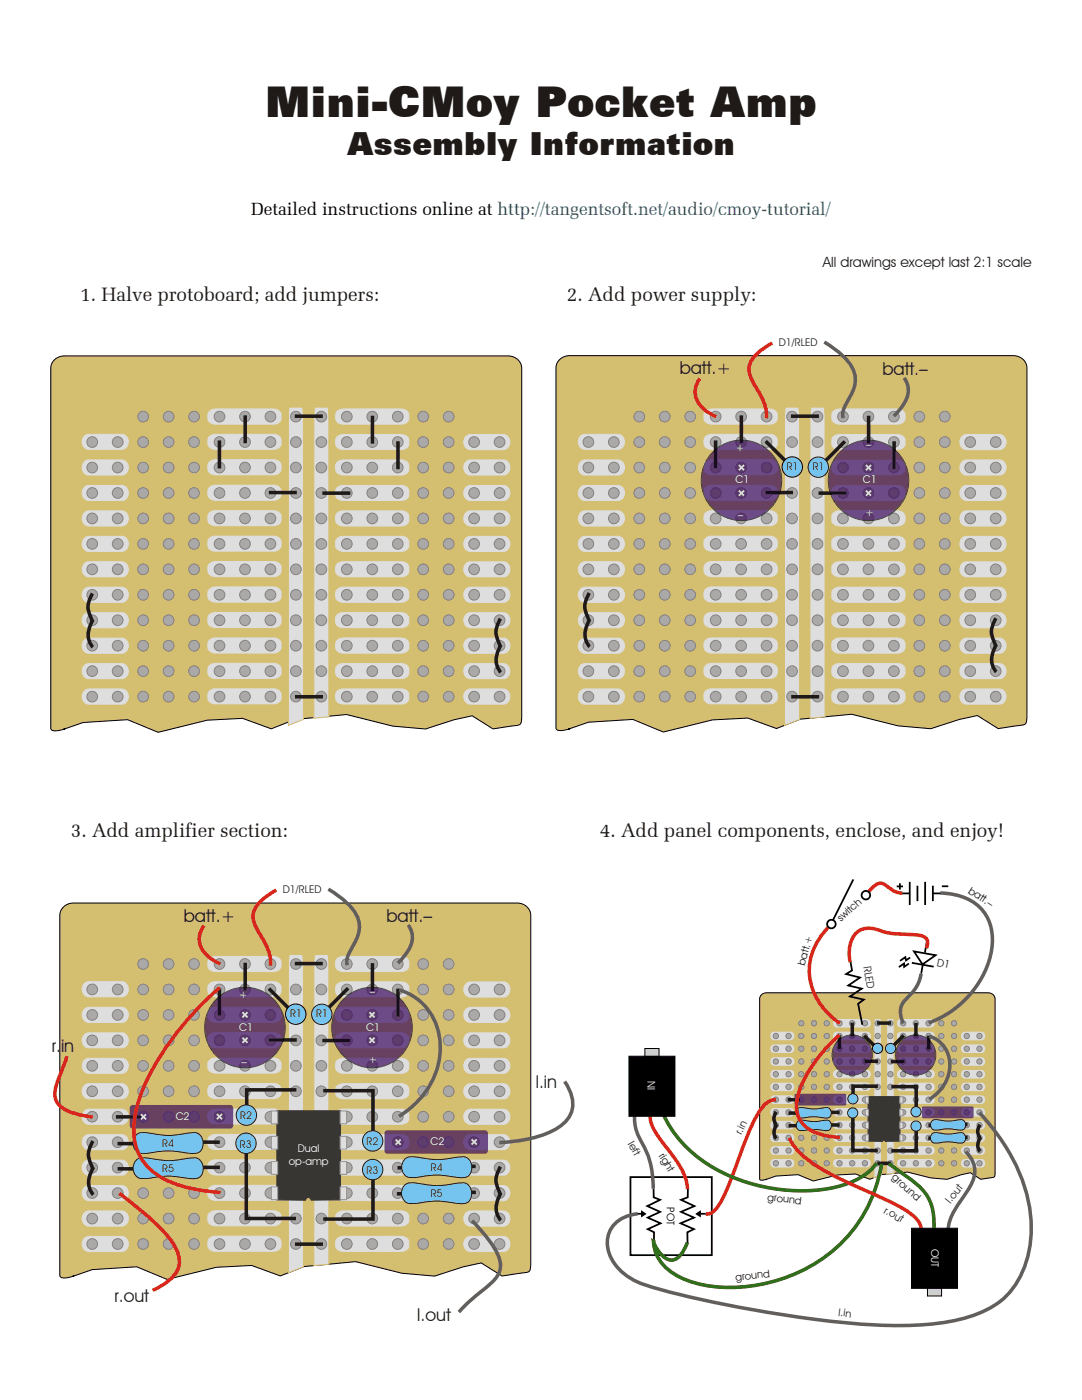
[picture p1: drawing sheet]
<svg xmlns="http://www.w3.org/2000/svg" width="216mm" height="279mm" viewBox="0 0 216 279" stroke-linecap="round" stroke-linejoin="round" font-family="sans-serif">
<defs><g id="words">
<text font-size="8.5" fill="#1f1917" x="52.9" y="23.4">Mini-CMoy Pocket Amp</text>
<text font-size="6.3" fill="#1f1917" x="69.2" y="31">Assembly Information</text>
<g font-size="3.9" fill="#1f1917">
<text x="16" y="60">1. Halve protoboard; add jumpers:</text>
<text x="113.1" y="60">2. Add power supply:</text>
<text x="14.1" y="167.1">3. Add amplifier section:</text>
<text x="119.7" y="167.1">4. Add panel components, enclose, and enjoy!</text>
</g>
<text font-size="3.5" x="50.1" y="43">Detailed instructions online at http://tangentsoft.net/audio/cmoy-tutorial/</text>
<g font-size="3.5" fill="#1f1917">
<text x="135.6" y="74.7">batt.+</text>
<text x="176.1" y="74.8">batt.–</text>
<text x="36.7" y="183.9">batt.+</text>
<text x="77.1" y="184">batt.–</text>
<text x="10.4" y="210">r.in</text>
<text x="106.9" y="217.2">l.in</text>
<text x="22.9" y="259.9">r.out</text>
<text x="83.3" y="263.6">l.out</text>
</g>
<text font-size="2.8" fill="#1f1917" x="164.2" y="53.3">All drawings except last 2:1 scale</text>
<g font-size="2.1" fill="#1f1917">
<text x="155.4" y="69.1">D1/RLED</text>
<text x="157" y="93.8">R1</text>
<text x="162.2" y="93.9">R1</text>
<text x="56.4" y="178.3">D1/RLED</text>
<text x="193.1" y="178.1" transform="rotate(33 193.1 178.1)">batt.–</text>
<text x="167.8" y="184" transform="rotate(-42 167.8 184)">switch</text>
<text x="160.6" y="192.8" transform="rotate(-75 160.6 192.8)">batt.+</text>
<text x="172.3" y="192.9" transform="rotate(80 172.3 192.9)">RLED</text>
<text x="186.9" y="192.7" transform="rotate(12 186.9 192.7)">D1</text>
<text x="57.9" y="203">R1</text>
<text x="63.1" y="203.1">R1</text>
<text x="47.9" y="223.4">R2</text>
<text x="148" y="226.5" transform="rotate(-64 148 226.5)">r.in</text>
<text x="32.4" y="228.9">R4</text>
<text x="32.4" y="233.9">R5</text>
<text x="47.8" y="229">R3</text>
<text x="73.1" y="228.6">R2</text>
<text x="86" y="233.7">R4</text>
<text x="125.2" y="228.4" transform="rotate(59 125.2 228.4)">left</text>
<text x="131.4" y="230.6" transform="rotate(59 131.4 230.6)">right</text>
<text x="73.1" y="234.3">R3</text>
<text x="85.9" y="238.9">R5</text>
<text x="153.1" y="239.6" transform="rotate(6 153.1 239.6)">ground</text>
<text x="177.8" y="235.2" transform="rotate(42 177.8 235.2)">ground</text>
<text x="176.2" y="242" transform="rotate(29 176.2 242)">r.out</text>
<text x="189.7" y="240.3" transform="rotate(-51 189.7 240.3)">l.out</text>
<text x="146.8" y="255.6" transform="rotate(-6 146.8 255.6)">ground</text>
<text x="167.3" y="262.6" transform="rotate(7 167.3 262.6)">l.in</text>
</g>
<g font-size="2.1" fill="#fff">
<text x="148.5" y="88.8" transform="rotate(-180 148.5 88.8)">+</text>
<text x="172.8" y="89.4">–</text>
<text x="146.8" y="96.5">C1</text>
<text x="172.1" y="96.5">C1</text>
<text x="148.3" y="102.3" transform="rotate(-180 148.3 102.3)">–</text>
<text x="172.6" y="103">+</text>
<text x="49.5" y="198" transform="rotate(-180 49.5 198)">+</text>
<text x="73.8" y="198.7">–</text>
<text x="47.7" y="205.7">C1</text>
<text x="73.1" y="205.7">C1</text>
<text x="49.2" y="211.5" transform="rotate(-180 49.2 211.5)">–</text>
<text x="73.6" y="212.2">+</text>
<text x="130.7" y="217.6" transform="rotate(-90 130.7 217.6)">IN</text>
<text x="35.1" y="223.5">C2</text>
<text x="57.6" y="232.4">op-amp</text>
<text x="59.4" y="229.9">Dual</text>
<text x="85.9" y="228.5">C2</text>
<text x="185.8" y="249.2" transform="rotate(90 185.8 249.2)">OUT</text>
</g>
<text font-size="2.1" x="133" y="240.9" transform="rotate(90 133 240.9)">POT</text>
</g></defs>
<g fill="none" stroke="#000" stroke-width=".35">
<path d="M181.4 192.3l-1 .7v-.7l-1 .7M181.6 191.1l-.8 .6-.2-.7-1 .8M182 192.2l4.3 .7M182.4 189.9l4.3 .7-2.6 1.9zM184.1 192.5l-.3 1.8M184.9 188.1l-.3 2M125.8 234.9h16.2v15.6h-16.2zM130.4 237.2v1.8l1.3 .5-2.5 1.2 2.5 1.2-2.5 1.1 2.6 1.1-2.5 1.2 1.2 .6v2.3M137.3 237.2l-.1 1.8-1.3 .5 2.7 1.2-2.7 1.2 2.6 1.1-2.7 1.1 2.7 1.2-1.3 .6v2.3M127 242.2h1M128.1 241.8l.6 .5-.6 .4zM139 242.3l.7-.5v.9z"/>
<path d="M139.8 242.2h1"/>
</g>
<path d="M127 242.2h1zM128.1 241.8l.6 .5-.6 .4zM139 242.3l.7-.5v.9zM139.8 242.2h1z" fill="#000"/>
<path d="M10.7 72a2.99 2.99 0 0 1 2.6-1h86.3a5.8 5.8 0 0 1 3.5 .6 2.43 2.43 0 0 1 1 2.2v68.7a2.65 2.65 0 0 1-.4 2.1l-3.7 .6a2.52 2.52 0 0 1-1.9 .1l-3.1-1.9a1.28 1.28 0 0 0-1.7-.3l-2.7 .5-4.8 1.6a2.46 2.46 0 0 1-1.9 .2l-1.1-.1a29.2 29.2 0 0 1-9-1.5l-3.7-1a3 3 0 0 0-2-.1l-9.2 .9-3.8 1.5a1.38 1.38 0 0 1-1.9 0l-3.9-1.4a2.57 2.57 0 0 0-2-.3 37.7 37.7 0 0 0-7 .6l-7.7 1.9a1.67 1.67 0 0 1-2-.1l-4.2-1.8a2.38 2.38 0 0 0-2.1-.3l-7.7 .5-4.2 1.4a3.1 3.1 0 0 1-2.1 .1l-.2-.4v-70.4a4.1 4.1 0 0 1 .6-2.9z" fill-rule="evenodd" fill="#d4bf70"/>
<path d="M10.7 72a2.99 2.99 0 0 1 2.6-1h86.3a5.8 5.8 0 0 1 3.5 .6 2.43 2.43 0 0 1 1 2.2v68.7a2.65 2.65 0 0 1-.4 2.1l-3.7 .6a2.52 2.52 0 0 1-1.9 .1l-3.1-1.9a1.28 1.28 0 0 0-1.7-.3l-2.7 .5-4.8 1.6a2.46 2.46 0 0 1-1.9 .2l-1.1-.1a29.2 29.2 0 0 1-9-1.5l-3.7-1a3 3 0 0 0-2-.1l-9.2 .9-3.8 1.5a1.38 1.38 0 0 1-1.9 0l-3.9-1.4a2.57 2.57 0 0 0-2-.3 37.7 37.7 0 0 0-7 .6l-7.7 1.9a1.67 1.67 0 0 1-2-.1l-4.2-1.8a2.38 2.38 0 0 0-2.1-.3l-7.7 .5-4.2 1.4a3.1 3.1 0 0 1-2.1 .1l-.2-.4v-70.4a4.1 4.1 0 0 1 .6-2.9z" fill="none" stroke="#000" stroke-width=".2"/>
<path d="M57.8 81.2h2.5l.2 1.1 .1 61.3-3.1 1.2v-58.3a23 23 0 0 1 .3-5.3z" fill-rule="evenodd" fill="#dedede"/>
<path d="M57.8 81.2h2.5l.2 1.1 .1 61.3-3.1 1.2v-58.3a23 23 0 0 1 .3-5.3z" fill="none" stroke="#d4bf70" stroke-width=".2"/>
<path d="M62.8 81.2h2.6l.2 1.1v60.8l-3 .2v-59.4z" fill-rule="evenodd" fill="#dedede"/>
<path d="M62.8 81.2h2.6l.2 1.1v60.8l-3 .2v-59.4z" fill="none" stroke="#d4bf70" stroke-width=".2"/>
<path d="M41.8 82.1a2.61 2.61 0 0 1 2.2-.5h10.3a1.53 1.53 0 0 1 1.8 1.5 1.53 1.53 0 0 1-1.8 1.6h-11a1.55 1.55 0 0 1-1.7-.8 1.55 1.55 0 0 1 .2-1.8z" fill-rule="evenodd" fill="#dedede"/>
<path d="M41.8 82.1a2.61 2.61 0 0 1 2.2-.5h10.3a1.53 1.53 0 0 1 1.8 1.5 1.53 1.53 0 0 1-1.8 1.6h-11a1.55 1.55 0 0 1-1.7-.8 1.55 1.55 0 0 1 .2-1.8z" fill="none" stroke="#dedede" stroke-width=".2"/>
<path d="M67.3 87.2a2.61 2.61 0 0 1 2.2-.5h10.3a1.53 1.53 0 0 1 1.8 1.5 1.53 1.53 0 0 1-1.8 1.5h-11a1.55 1.55 0 0 1-1.7-.7 1.55 1.55 0 0 1 .2-1.8z" fill-rule="evenodd" fill="#dedede"/>
<path d="M67.3 87.2a2.61 2.61 0 0 1 2.2-.5h10.3a1.53 1.53 0 0 1 1.8 1.5 1.53 1.53 0 0 1-1.8 1.5h-11a1.55 1.55 0 0 1-1.7-.7 1.55 1.55 0 0 1 .2-1.8z" fill="none" stroke="#dedede" stroke-width=".2"/>
<path d="M67.3 138a2.61 2.61 0 0 1 2.2-.5h10.3a1.53 1.53 0 0 1 1.8 1.5 1.53 1.53 0 0 1-1.8 1.5h-11a1.55 1.55 0 0 1-1.7-.7 1.55 1.55 0 0 1 .2-1.8z" fill-rule="evenodd" fill="#dedede"/>
<path d="M67.3 138a2.61 2.61 0 0 1 2.2-.5h10.3a1.53 1.53 0 0 1 1.8 1.5 1.53 1.53 0 0 1-1.8 1.5h-11a1.55 1.55 0 0 1-1.7-.7 1.55 1.55 0 0 1 .2-1.8z" fill="none" stroke="#dedede" stroke-width=".2"/>
<path d="M67.3 132.9a2.61 2.61 0 0 1 2.2-.5h10.3a1.53 1.53 0 0 1 1.8 1.5 1.53 1.53 0 0 1-1.8 1.5h-11a1.55 1.55 0 0 1-1.7-.7 1.55 1.55 0 0 1 .2-1.8z" fill-rule="evenodd" fill="#dedede"/>
<path d="M67.3 132.9a2.61 2.61 0 0 1 2.2-.5h10.3a1.53 1.53 0 0 1 1.8 1.5 1.53 1.53 0 0 1-1.8 1.5h-11a1.55 1.55 0 0 1-1.7-.7 1.55 1.55 0 0 1 .2-1.8z" fill="none" stroke="#dedede" stroke-width=".2"/>
<path d="M67.3 127.8a2.61 2.61 0 0 1 2.2-.5h10.3a1.53 1.53 0 0 1 1.8 1.5 1.53 1.53 0 0 1-1.8 1.6h-11a1.55 1.55 0 0 1-1.7-.8 1.55 1.55 0 0 1 .2-1.8z" fill-rule="evenodd" fill="#dedede"/>
<path d="M67.3 127.8a2.61 2.61 0 0 1 2.2-.5h10.3a1.53 1.53 0 0 1 1.8 1.5 1.53 1.53 0 0 1-1.8 1.6h-11a1.55 1.55 0 0 1-1.7-.8 1.55 1.55 0 0 1 .2-1.8z" fill="none" stroke="#dedede" stroke-width=".2"/>
<path d="M67.3 122.7a2.61 2.61 0 0 1 2.2-.4h10.3a1.53 1.53 0 0 1 1.8 1.5 1.53 1.53 0 0 1-1.8 1.5h-11a1.55 1.55 0 0 1-1.7-.7 1.55 1.55 0 0 1 .2-1.9z" fill-rule="evenodd" fill="#dedede"/>
<path d="M67.3 122.7a2.61 2.61 0 0 1 2.2-.4h10.3a1.53 1.53 0 0 1 1.8 1.5 1.53 1.53 0 0 1-1.8 1.5h-11a1.55 1.55 0 0 1-1.7-.7 1.55 1.55 0 0 1 .2-1.9z" fill="none" stroke="#dedede" stroke-width=".2"/>
<path d="M67.3 117.6a2.61 2.61 0 0 1 2.2-.4h10.3a1.53 1.53 0 0 1 1.8 1.5 1.53 1.53 0 0 1-1.8 1.5h-11a1.55 1.55 0 0 1-1.7-.7 1.55 1.55 0 0 1 .2-1.9z" fill-rule="evenodd" fill="#dedede"/>
<path d="M67.3 117.6a2.61 2.61 0 0 1 2.2-.4h10.3a1.53 1.53 0 0 1 1.8 1.5 1.53 1.53 0 0 1-1.8 1.5h-11a1.55 1.55 0 0 1-1.7-.7 1.55 1.55 0 0 1 .2-1.9z" fill="none" stroke="#dedede" stroke-width=".2"/>
<path d="M67.3 112.6a2.61 2.61 0 0 1 2.2-.5h10.3a1.53 1.53 0 0 1 1.8 1.5 1.53 1.53 0 0 1-1.8 1.5h-11a1.55 1.55 0 0 1-1.7-.7 1.55 1.55 0 0 1 .2-1.8z" fill-rule="evenodd" fill="#dedede"/>
<path d="M67.3 112.6a2.61 2.61 0 0 1 2.2-.5h10.3a1.53 1.53 0 0 1 1.8 1.5 1.53 1.53 0 0 1-1.8 1.5h-11a1.55 1.55 0 0 1-1.7-.7 1.55 1.55 0 0 1 .2-1.8z" fill="none" stroke="#dedede" stroke-width=".2"/>
<path d="M67.3 107.5a2.61 2.61 0 0 1 2.2-.5h10.3a1.53 1.53 0 0 1 1.8 1.5 1.53 1.53 0 0 1-1.8 1.5h-11a1.55 1.55 0 0 1-1.7-.7 1.55 1.55 0 0 1 .2-1.8z" fill-rule="evenodd" fill="#dedede"/>
<path d="M67.3 107.5a2.61 2.61 0 0 1 2.2-.5h10.3a1.53 1.53 0 0 1 1.8 1.5 1.53 1.53 0 0 1-1.8 1.5h-11a1.55 1.55 0 0 1-1.7-.7 1.55 1.55 0 0 1 .2-1.8z" fill="none" stroke="#dedede" stroke-width=".2"/>
<path d="M67.3 102.4a2.61 2.61 0 0 1 2.2-.5h10.3a1.53 1.53 0 0 1 1.8 1.6 1.53 1.53 0 0 1-1.8 1.5h-11a1.55 1.55 0 0 1-1.7-.8 1.55 1.55 0 0 1 .2-1.8z" fill-rule="evenodd" fill="#dedede"/>
<path d="M67.3 102.4a2.61 2.61 0 0 1 2.2-.5h10.3a1.53 1.53 0 0 1 1.8 1.6 1.53 1.53 0 0 1-1.8 1.5h-11a1.55 1.55 0 0 1-1.7-.8 1.55 1.55 0 0 1 .2-1.8z" fill="none" stroke="#dedede" stroke-width=".2"/>
<path d="M67.3 97.3a2.61 2.61 0 0 1 2.2-.4h10.3a1.53 1.53 0 0 1 1.8 1.5 1.53 1.53 0 0 1-1.8 1.5h-11a1.55 1.55 0 0 1-1.7-.7 1.55 1.55 0 0 1 .2-1.9z" fill-rule="evenodd" fill="#dedede"/>
<path d="M67.3 97.3a2.61 2.61 0 0 1 2.2-.4h10.3a1.53 1.53 0 0 1 1.8 1.5 1.53 1.53 0 0 1-1.8 1.5h-11a1.55 1.55 0 0 1-1.7-.7 1.55 1.55 0 0 1 .2-1.9z" fill="none" stroke="#dedede" stroke-width=".2"/>
<path d="M67.3 92.3a2.61 2.61 0 0 1 2.2-.5h10.3a1.53 1.53 0 0 1 1.8 1.5 1.53 1.53 0 0 1-1.8 1.5h-11a1.55 1.55 0 0 1-1.7-.7 1.55 1.55 0 0 1 .2-1.8z" fill-rule="evenodd" fill="#dedede"/>
<path d="M67.3 92.3a2.61 2.61 0 0 1 2.2-.5h10.3a1.53 1.53 0 0 1 1.8 1.5 1.53 1.53 0 0 1-1.8 1.5h-11a1.55 1.55 0 0 1-1.7-.7 1.55 1.55 0 0 1 .2-1.8z" fill="none" stroke="#dedede" stroke-width=".2"/>
<path d="M67.3 82.1a2.61 2.61 0 0 1 2.2-.5h10.3a1.53 1.53 0 0 1 1.8 1.5 1.53 1.53 0 0 1-1.8 1.6h-11a1.55 1.55 0 0 1-1.7-.8 1.55 1.55 0 0 1 .2-1.8z" fill-rule="evenodd" fill="#dedede"/>
<path d="M67.3 82.1a2.61 2.61 0 0 1 2.2-.5h10.3a1.53 1.53 0 0 1 1.8 1.5 1.53 1.53 0 0 1-1.8 1.6h-11a1.55 1.55 0 0 1-1.7-.8 1.55 1.55 0 0 1 .2-1.8z" fill="none" stroke="#dedede" stroke-width=".2"/>
<path d="M16.9 87a2.55 2.55 0 0 1 1.8-.3h4.6a2.12 2.12 0 0 1 2.1 .6 1.51 1.51 0 0 1 .1 1.6 1.51 1.51 0 0 1-1.5 .8h-5.3a2.13 2.13 0 0 1-2.1-.6 1.68 1.68 0 0 1 .3-2.1z" fill-rule="evenodd" fill="#dedede"/>
<path d="M16.9 87a2.55 2.55 0 0 1 1.8-.3h4.6a2.12 2.12 0 0 1 2.1 .6 1.51 1.51 0 0 1 .1 1.6 1.51 1.51 0 0 1-1.5 .8h-5.3a2.13 2.13 0 0 1-2.1-.6 1.68 1.68 0 0 1 .3-2.1z" fill="none" stroke="#dedede" stroke-width=".2"/>
<path d="M93.1 137.8a2.55 2.55 0 0 1 1.8-.3h4.5a2.13 2.13 0 0 1 2.1 .6 1.51 1.51 0 0 1 .1 1.7 1.51 1.51 0 0 1-1.4 .7h-5.3a2.12 2.12 0 0 1-2.1-.6 1.68 1.68 0 0 1 .3-2.1z" fill-rule="evenodd" fill="#dedede"/>
<path d="M93.1 137.8a2.55 2.55 0 0 1 1.8-.3h4.5a2.13 2.13 0 0 1 2.1 .6 1.51 1.51 0 0 1 .1 1.7 1.51 1.51 0 0 1-1.4 .7h-5.3a2.12 2.12 0 0 1-2.1-.6 1.68 1.68 0 0 1 .3-2.1z" fill="none" stroke="#dedede" stroke-width=".2"/>
<path d="M93.1 132.7a2.55 2.55 0 0 1 1.8-.3h4.5a2.13 2.13 0 0 1 2.1 .7 1.51 1.51 0 0 1 .1 1.6 1.51 1.51 0 0 1-1.4 .8h-5.3a2.12 2.12 0 0 1-2.1-.7 1.68 1.68 0 0 1 .3-2.1z" fill-rule="evenodd" fill="#dedede"/>
<path d="M93.1 132.7a2.55 2.55 0 0 1 1.8-.3h4.5a2.13 2.13 0 0 1 2.1 .7 1.51 1.51 0 0 1 .1 1.6 1.51 1.51 0 0 1-1.4 .8h-5.3a2.12 2.12 0 0 1-2.1-.7 1.68 1.68 0 0 1 .3-2.1z" fill="none" stroke="#dedede" stroke-width=".2"/>
<path d="M93.1 127.6a2.55 2.55 0 0 1 1.8-.2h4.5a2.13 2.13 0 0 1 2.1 .6 1.51 1.51 0 0 1 .1 1.6 1.51 1.51 0 0 1-1.4 .8h-5.3a2.12 2.12 0 0 1-2.1-.6 1.68 1.68 0 0 1 .3-2.2z" fill-rule="evenodd" fill="#dedede"/>
<path d="M93.1 127.6a2.55 2.55 0 0 1 1.8-.2h4.5a2.13 2.13 0 0 1 2.1 .6 1.51 1.51 0 0 1 .1 1.6 1.51 1.51 0 0 1-1.4 .8h-5.3a2.12 2.12 0 0 1-2.1-.6 1.68 1.68 0 0 1 .3-2.2z" fill="none" stroke="#dedede" stroke-width=".2"/>
<path d="M93.1 122.6a2.55 2.55 0 0 1 1.8-.3h4.5a2.13 2.13 0 0 1 2.1 .6 1.51 1.51 0 0 1 .1 1.6 1.51 1.51 0 0 1-1.4 .8h-5.3a2.12 2.12 0 0 1-2.1-.6 1.68 1.68 0 0 1 .3-2.1z" fill-rule="evenodd" fill="#dedede"/>
<path d="M93.1 122.6a2.55 2.55 0 0 1 1.8-.3h4.5a2.13 2.13 0 0 1 2.1 .6 1.51 1.51 0 0 1 .1 1.6 1.51 1.51 0 0 1-1.4 .8h-5.3a2.12 2.12 0 0 1-2.1-.6 1.68 1.68 0 0 1 .3-2.1z" fill="none" stroke="#dedede" stroke-width=".2"/>
<path d="M93.1 117.5a2.55 2.55 0 0 1 1.8-.3h4.5a2.13 2.13 0 0 1 2.1 .6 1.51 1.51 0 0 1 .1 1.6 1.51 1.51 0 0 1-1.4 .8h-5.3a2.12 2.12 0 0 1-2.1-.6 1.68 1.68 0 0 1 .3-2.1z" fill-rule="evenodd" fill="#dedede"/>
<path d="M93.1 117.5a2.55 2.55 0 0 1 1.8-.3h4.5a2.13 2.13 0 0 1 2.1 .6 1.51 1.51 0 0 1 .1 1.6 1.51 1.51 0 0 1-1.4 .8h-5.3a2.12 2.12 0 0 1-2.1-.6 1.68 1.68 0 0 1 .3-2.1z" fill="none" stroke="#dedede" stroke-width=".2"/>
<path d="M93.1 112.4a2.55 2.55 0 0 1 1.8-.3h4.5a2.13 2.13 0 0 1 2.1 .6 1.51 1.51 0 0 1 .1 1.7 1.51 1.51 0 0 1-1.4 .7h-5.3a2.12 2.12 0 0 1-2.1-.6 1.68 1.68 0 0 1 .3-2.1z" fill-rule="evenodd" fill="#dedede"/>
<path d="M93.1 112.4a2.55 2.55 0 0 1 1.8-.3h4.5a2.13 2.13 0 0 1 2.1 .6 1.51 1.51 0 0 1 .1 1.7 1.51 1.51 0 0 1-1.4 .7h-5.3a2.12 2.12 0 0 1-2.1-.6 1.68 1.68 0 0 1 .3-2.1z" fill="none" stroke="#dedede" stroke-width=".2"/>
<path d="M93.1 107.3a2.55 2.55 0 0 1 1.8-.3h4.5a2.13 2.13 0 0 1 2.1 .7 1.51 1.51 0 0 1 .1 1.6 1.51 1.51 0 0 1-1.4 .8h-5.3a2.12 2.12 0 0 1-2.1-.7 1.68 1.68 0 0 1 .3-2.1z" fill-rule="evenodd" fill="#dedede"/>
<path d="M93.1 107.3a2.55 2.55 0 0 1 1.8-.3h4.5a2.13 2.13 0 0 1 2.1 .7 1.51 1.51 0 0 1 .1 1.6 1.51 1.51 0 0 1-1.4 .8h-5.3a2.12 2.12 0 0 1-2.1-.7 1.68 1.68 0 0 1 .3-2.1z" fill="none" stroke="#dedede" stroke-width=".2"/>
<path d="M93.1 102.2a2.55 2.55 0 0 1 1.8-.2h4.5a2.13 2.13 0 0 1 2.1 .6 1.51 1.51 0 0 1 .1 1.6 1.51 1.51 0 0 1-1.4 .8h-5.3a2.12 2.12 0 0 1-2.1-.6 1.68 1.68 0 0 1 .3-2.2z" fill-rule="evenodd" fill="#dedede"/>
<path d="M93.1 102.2a2.55 2.55 0 0 1 1.8-.2h4.5a2.13 2.13 0 0 1 2.1 .6 1.51 1.51 0 0 1 .1 1.6 1.51 1.51 0 0 1-1.4 .8h-5.3a2.12 2.12 0 0 1-2.1-.6 1.68 1.68 0 0 1 .3-2.2z" fill="none" stroke="#dedede" stroke-width=".2"/>
<path d="M93.1 97.2a2.55 2.55 0 0 1 1.8-.3h4.5a2.12 2.12 0 0 1 2.1 .6 1.51 1.51 0 0 1 .1 1.6 1.51 1.51 0 0 1-1.4 .8h-5.3a2.12 2.12 0 0 1-2.1-.6 1.68 1.68 0 0 1 .3-2.1z" fill-rule="evenodd" fill="#dedede"/>
<path d="M93.1 97.2a2.55 2.55 0 0 1 1.8-.3h4.5a2.12 2.12 0 0 1 2.1 .6 1.51 1.51 0 0 1 .1 1.6 1.51 1.51 0 0 1-1.4 .8h-5.3a2.12 2.12 0 0 1-2.1-.6 1.68 1.68 0 0 1 .3-2.1z" fill="none" stroke="#dedede" stroke-width=".2"/>
<path d="M93.1 92.1a2.55 2.55 0 0 1 1.8-.3h4.5a2.13 2.13 0 0 1 2.1 .6 1.51 1.51 0 0 1 .1 1.6 1.51 1.51 0 0 1-1.4 .8h-5.3a2.12 2.12 0 0 1-2.1-.6 1.68 1.68 0 0 1 .3-2.1z" fill-rule="evenodd" fill="#dedede"/>
<path d="M93.1 92.1a2.55 2.55 0 0 1 1.8-.3h4.5a2.13 2.13 0 0 1 2.1 .6 1.51 1.51 0 0 1 .1 1.6 1.51 1.51 0 0 1-1.4 .8h-5.3a2.12 2.12 0 0 1-2.1-.6 1.68 1.68 0 0 1 .3-2.1z" fill="none" stroke="#dedede" stroke-width=".2"/>
<path d="M93.1 87a2.55 2.55 0 0 1 1.8-.3h4.5a2.13 2.13 0 0 1 2.1 .6 1.51 1.51 0 0 1 .1 1.7 1.51 1.51 0 0 1-1.4 .7h-5.3a2.12 2.12 0 0 1-2.1-.6 1.68 1.68 0 0 1 .3-2.1z" fill-rule="evenodd" fill="#dedede"/>
<path d="M93.1 87a2.55 2.55 0 0 1 1.8-.3h4.5a2.13 2.13 0 0 1 2.1 .6 1.51 1.51 0 0 1 .1 1.7 1.51 1.51 0 0 1-1.4 .7h-5.3a2.12 2.12 0 0 1-2.1-.6 1.68 1.68 0 0 1 .3-2.1z" fill="none" stroke="#dedede" stroke-width=".2"/>
<circle cx="18.4" cy="88.2" r="1.07" fill="#aba8a8"/>
<circle cx="18.4" cy="88.2" r="1.07" fill="none" stroke="#858282" stroke-width=".2"/>
<circle cx="59" cy="83.1" r="1.07" fill="#aba8a8"/>
<circle cx="59" cy="83.1" r="1.07" fill="none" stroke="#858282" stroke-width=".2"/>
<circle cx="33.6" cy="83.1" r="1.07" fill="#aba8a8"/>
<circle cx="33.6" cy="83.1" r="1.07" fill="none" stroke="#858282" stroke-width=".2"/>
<circle cx="64.1" cy="83.1" r="1.07" fill="#aba8a8"/>
<circle cx="64.1" cy="83.1" r="1.07" fill="none" stroke="#858282" stroke-width=".2"/>
<circle cx="38.7" cy="83.1" r="1.07" fill="#aba8a8"/>
<circle cx="38.7" cy="83.1" r="1.07" fill="none" stroke="#858282" stroke-width=".2"/>
<circle cx="54" cy="83.1" r="1.07" fill="#aba8a8"/>
<circle cx="54" cy="83.1" r="1.07" fill="none" stroke="#858282" stroke-width=".2"/>
<circle cx="43.8" cy="83.1" r="1.07" fill="#aba8a8"/>
<circle cx="43.8" cy="83.1" r="1.07" fill="none" stroke="#858282" stroke-width=".2"/>
<circle cx="48.9" cy="83.1" r="1.07" fill="#aba8a8"/>
<circle cx="48.9" cy="83.1" r="1.07" fill="none" stroke="#858282" stroke-width=".2"/>
<circle cx="79.4" cy="83.1" r="1.07" fill="#aba8a8"/>
<circle cx="79.4" cy="83.1" r="1.07" fill="none" stroke="#858282" stroke-width=".2"/>
<circle cx="89.5" cy="83.1" r="1.07" fill="#aba8a8"/>
<circle cx="89.5" cy="83.1" r="1.07" fill="none" stroke="#858282" stroke-width=".2"/>
<circle cx="84.4" cy="83.1" r="1.07" fill="#aba8a8"/>
<circle cx="84.4" cy="83.1" r="1.07" fill="none" stroke="#858282" stroke-width=".2"/>
<circle cx="23.5" cy="88.2" r="1.07" fill="#aba8a8"/>
<circle cx="23.5" cy="88.2" r="1.07" fill="none" stroke="#858282" stroke-width=".2"/>
<circle cx="74.3" cy="83.1" r="1.07" fill="#aba8a8"/>
<circle cx="74.3" cy="83.1" r="1.07" fill="none" stroke="#858282" stroke-width=".2"/>
<circle cx="28.6" cy="83.1" r="1.07" fill="#aba8a8"/>
<circle cx="28.6" cy="83.1" r="1.07" fill="none" stroke="#858282" stroke-width=".2"/>
<circle cx="69.2" cy="83.1" r="1.07" fill="#aba8a8"/>
<circle cx="69.2" cy="83.1" r="1.07" fill="none" stroke="#858282" stroke-width=".2"/>
<path d="M41.8 127.8a2.61 2.61 0 0 1 2.2-.5h10.3a1.53 1.53 0 0 1 1.8 1.5 1.53 1.53 0 0 1-1.8 1.5h-11a1.55 1.55 0 0 1-1.7-.7 1.55 1.55 0 0 1 .2-1.8z" fill-rule="evenodd" fill="#dedede"/>
<path d="M41.8 127.8a2.61 2.61 0 0 1 2.2-.5h10.3a1.53 1.53 0 0 1 1.8 1.5 1.53 1.53 0 0 1-1.8 1.5h-11a1.55 1.55 0 0 1-1.7-.7 1.55 1.55 0 0 1 .2-1.8z" fill="none" stroke="#dedede" stroke-width=".2"/>
<path d="M16.9 127.6a2.55 2.55 0 0 1 1.8-.2h4.6a2.12 2.12 0 0 1 2.1 .6 1.51 1.51 0 0 1 .1 1.6 1.51 1.51 0 0 1-1.5 .8h-5.3a2.12 2.12 0 0 1-2.1-.6 1.68 1.68 0 0 1 .3-2.2z" fill-rule="evenodd" fill="#dedede"/>
<path d="M16.9 127.6a2.55 2.55 0 0 1 1.8-.2h4.6a2.12 2.12 0 0 1 2.1 .6 1.51 1.51 0 0 1 .1 1.6 1.51 1.51 0 0 1-1.5 .8h-5.3a2.12 2.12 0 0 1-2.1-.6 1.68 1.68 0 0 1 .3-2.2z" fill="none" stroke="#dedede" stroke-width=".2"/>
<circle cx="59" cy="128.9" r="1.07" fill="#aba8a8"/>
<circle cx="59" cy="128.9" r="1.07" fill="none" stroke="#858282" stroke-width=".2"/>
<circle cx="33.6" cy="128.9" r="1.07" fill="#aba8a8"/>
<circle cx="33.6" cy="128.9" r="1.07" fill="none" stroke="#858282" stroke-width=".2"/>
<circle cx="64.1" cy="128.9" r="1.07" fill="#aba8a8"/>
<circle cx="64.1" cy="128.9" r="1.07" fill="none" stroke="#858282" stroke-width=".2"/>
<circle cx="38.7" cy="128.9" r="1.07" fill="#aba8a8"/>
<circle cx="38.7" cy="128.9" r="1.07" fill="none" stroke="#858282" stroke-width=".2"/>
<circle cx="54" cy="128.9" r="1.07" fill="#aba8a8"/>
<circle cx="54" cy="128.9" r="1.07" fill="none" stroke="#858282" stroke-width=".2"/>
<circle cx="43.8" cy="128.9" r="1.07" fill="#aba8a8"/>
<circle cx="43.8" cy="128.9" r="1.07" fill="none" stroke="#858282" stroke-width=".2"/>
<circle cx="48.9" cy="128.9" r="1.07" fill="#aba8a8"/>
<circle cx="48.9" cy="128.9" r="1.07" fill="none" stroke="#858282" stroke-width=".2"/>
<circle cx="79.4" cy="128.9" r="1.07" fill="#aba8a8"/>
<circle cx="79.4" cy="128.9" r="1.07" fill="none" stroke="#858282" stroke-width=".2"/>
<circle cx="99.7" cy="128.9" r="1.07" fill="#aba8a8"/>
<circle cx="99.7" cy="128.9" r="1.07" fill="none" stroke="#858282" stroke-width=".2"/>
<circle cx="94.6" cy="128.9" r="1.07" fill="#aba8a8"/>
<circle cx="94.6" cy="128.9" r="1.07" fill="none" stroke="#858282" stroke-width=".2"/>
<circle cx="89.5" cy="128.9" r="1.07" fill="#aba8a8"/>
<circle cx="89.5" cy="128.9" r="1.07" fill="none" stroke="#858282" stroke-width=".2"/>
<circle cx="84.4" cy="128.9" r="1.07" fill="#aba8a8"/>
<circle cx="84.4" cy="128.9" r="1.07" fill="none" stroke="#858282" stroke-width=".2"/>
<circle cx="23.5" cy="128.9" r="1.07" fill="#aba8a8"/>
<circle cx="23.5" cy="128.9" r="1.07" fill="none" stroke="#858282" stroke-width=".2"/>
<circle cx="74.3" cy="128.9" r="1.07" fill="#aba8a8"/>
<circle cx="74.3" cy="128.9" r="1.07" fill="none" stroke="#858282" stroke-width=".2"/>
<circle cx="28.6" cy="128.9" r="1.07" fill="#aba8a8"/>
<circle cx="28.6" cy="128.9" r="1.07" fill="none" stroke="#858282" stroke-width=".2"/>
<circle cx="69.2" cy="128.9" r="1.07" fill="#aba8a8"/>
<circle cx="69.2" cy="128.9" r="1.07" fill="none" stroke="#858282" stroke-width=".2"/>
<path d="M41.8 107.5a2.61 2.61 0 0 1 2.2-.5h10.3a1.53 1.53 0 0 1 1.8 1.5 1.53 1.53 0 0 1-1.8 1.5h-11a1.55 1.55 0 0 1-1.7-.7 1.55 1.55 0 0 1 .2-1.8z" fill-rule="evenodd" fill="#dedede"/>
<path d="M41.8 107.5a2.61 2.61 0 0 1 2.2-.5h10.3a1.53 1.53 0 0 1 1.8 1.5 1.53 1.53 0 0 1-1.8 1.5h-11a1.55 1.55 0 0 1-1.7-.7 1.55 1.55 0 0 1 .2-1.8z" fill="none" stroke="#dedede" stroke-width=".2"/>
<path d="M16.9 107.3a2.55 2.55 0 0 1 1.8-.3h4.6a2.12 2.12 0 0 1 2.1 .7 1.51 1.51 0 0 1 .1 1.6 1.51 1.51 0 0 1-1.5 .8h-5.3a2.12 2.12 0 0 1-2.1-.7 1.68 1.68 0 0 1 .3-2.1z" fill-rule="evenodd" fill="#dedede"/>
<path d="M16.9 107.3a2.55 2.55 0 0 1 1.8-.3h4.6a2.12 2.12 0 0 1 2.1 .7 1.51 1.51 0 0 1 .1 1.6 1.51 1.51 0 0 1-1.5 .8h-5.3a2.12 2.12 0 0 1-2.1-.7 1.68 1.68 0 0 1 .3-2.1z" fill="none" stroke="#dedede" stroke-width=".2"/>
<circle cx="59" cy="108.5" r="1.07" fill="#aba8a8"/>
<circle cx="59" cy="108.5" r="1.07" fill="none" stroke="#858282" stroke-width=".2"/>
<circle cx="33.6" cy="108.5" r="1.07" fill="#aba8a8"/>
<circle cx="33.6" cy="108.5" r="1.07" fill="none" stroke="#858282" stroke-width=".2"/>
<circle cx="64.1" cy="108.5" r="1.07" fill="#aba8a8"/>
<circle cx="64.1" cy="108.5" r="1.07" fill="none" stroke="#858282" stroke-width=".2"/>
<circle cx="38.7" cy="108.5" r="1.07" fill="#aba8a8"/>
<circle cx="38.7" cy="108.5" r="1.07" fill="none" stroke="#858282" stroke-width=".2"/>
<circle cx="54" cy="108.5" r="1.07" fill="#aba8a8"/>
<circle cx="54" cy="108.5" r="1.07" fill="none" stroke="#858282" stroke-width=".2"/>
<circle cx="43.8" cy="108.5" r="1.07" fill="#aba8a8"/>
<circle cx="43.8" cy="108.5" r="1.07" fill="none" stroke="#858282" stroke-width=".2"/>
<circle cx="48.9" cy="108.5" r="1.07" fill="#aba8a8"/>
<circle cx="48.9" cy="108.5" r="1.07" fill="none" stroke="#858282" stroke-width=".2"/>
<circle cx="79.4" cy="108.5" r="1.07" fill="#aba8a8"/>
<circle cx="79.4" cy="108.5" r="1.07" fill="none" stroke="#858282" stroke-width=".2"/>
<circle cx="99.7" cy="108.5" r="1.07" fill="#aba8a8"/>
<circle cx="99.7" cy="108.5" r="1.07" fill="none" stroke="#858282" stroke-width=".2"/>
<circle cx="94.6" cy="108.5" r="1.07" fill="#aba8a8"/>
<circle cx="94.6" cy="108.5" r="1.07" fill="none" stroke="#858282" stroke-width=".2"/>
<circle cx="89.5" cy="108.5" r="1.07" fill="#aba8a8"/>
<circle cx="89.5" cy="108.5" r="1.07" fill="none" stroke="#858282" stroke-width=".2"/>
<circle cx="84.4" cy="108.5" r="1.07" fill="#aba8a8"/>
<circle cx="84.4" cy="108.5" r="1.07" fill="none" stroke="#858282" stroke-width=".2"/>
<circle cx="23.5" cy="108.5" r="1.07" fill="#aba8a8"/>
<circle cx="23.5" cy="108.5" r="1.07" fill="none" stroke="#858282" stroke-width=".2"/>
<circle cx="74.3" cy="108.5" r="1.07" fill="#aba8a8"/>
<circle cx="74.3" cy="108.5" r="1.07" fill="none" stroke="#858282" stroke-width=".2"/>
<circle cx="28.6" cy="108.5" r="1.07" fill="#aba8a8"/>
<circle cx="28.6" cy="108.5" r="1.07" fill="none" stroke="#858282" stroke-width=".2"/>
<circle cx="69.2" cy="108.5" r="1.07" fill="#aba8a8"/>
<circle cx="69.2" cy="108.5" r="1.07" fill="none" stroke="#858282" stroke-width=".2"/>
<path d="M41.8 137.9a2.61 2.61 0 0 1 2.2-.4h10.3a1.53 1.53 0 0 1 1.8 1.5 1.53 1.53 0 0 1-1.8 1.5h-11a1.55 1.55 0 0 1-1.7-.7 1.55 1.55 0 0 1 .2-1.9z" fill-rule="evenodd" fill="#dedede"/>
<path d="M41.8 137.9a2.61 2.61 0 0 1 2.2-.4h10.3a1.53 1.53 0 0 1 1.8 1.5 1.53 1.53 0 0 1-1.8 1.5h-11a1.55 1.55 0 0 1-1.7-.7 1.55 1.55 0 0 1 .2-1.9z" fill="none" stroke="#dedede" stroke-width=".2"/>
<path d="M16.9 137.8a2.55 2.55 0 0 1 1.8-.3h4.6a2.12 2.12 0 0 1 2.1 .6 1.51 1.51 0 0 1 .1 1.7 1.51 1.51 0 0 1-1.5 .7h-5.3a2.13 2.13 0 0 1-2.1-.6 1.68 1.68 0 0 1 .3-2.1z" fill-rule="evenodd" fill="#dedede"/>
<path d="M16.9 137.8a2.55 2.55 0 0 1 1.8-.3h4.6a2.12 2.12 0 0 1 2.1 .6 1.51 1.51 0 0 1 .1 1.7 1.51 1.51 0 0 1-1.5 .7h-5.3a2.13 2.13 0 0 1-2.1-.6 1.68 1.68 0 0 1 .3-2.1z" fill="none" stroke="#dedede" stroke-width=".2"/>
<circle cx="59" cy="139" r="1.07" fill="#aba8a8"/>
<circle cx="59" cy="139" r="1.07" fill="none" stroke="#858282" stroke-width=".2"/>
<circle cx="33.6" cy="139" r="1.07" fill="#aba8a8"/>
<circle cx="33.6" cy="139" r="1.07" fill="none" stroke="#858282" stroke-width=".2"/>
<circle cx="64.1" cy="139" r="1.07" fill="#aba8a8"/>
<circle cx="64.1" cy="139" r="1.07" fill="none" stroke="#858282" stroke-width=".2"/>
<circle cx="38.7" cy="139" r="1.07" fill="#aba8a8"/>
<circle cx="38.7" cy="139" r="1.07" fill="none" stroke="#858282" stroke-width=".2"/>
<circle cx="54" cy="139" r="1.07" fill="#aba8a8"/>
<circle cx="54" cy="139" r="1.07" fill="none" stroke="#858282" stroke-width=".2"/>
<circle cx="43.8" cy="139" r="1.07" fill="#aba8a8"/>
<circle cx="43.8" cy="139" r="1.07" fill="none" stroke="#858282" stroke-width=".2"/>
<circle cx="48.9" cy="139" r="1.07" fill="#aba8a8"/>
<circle cx="48.9" cy="139" r="1.07" fill="none" stroke="#858282" stroke-width=".2"/>
<circle cx="79.4" cy="139" r="1.07" fill="#aba8a8"/>
<circle cx="79.4" cy="139" r="1.07" fill="none" stroke="#858282" stroke-width=".2"/>
<circle cx="99.7" cy="139" r="1.07" fill="#aba8a8"/>
<circle cx="99.7" cy="139" r="1.07" fill="none" stroke="#858282" stroke-width=".2"/>
<circle cx="94.6" cy="139" r="1.07" fill="#aba8a8"/>
<circle cx="94.6" cy="139" r="1.07" fill="none" stroke="#858282" stroke-width=".2"/>
<circle cx="89.5" cy="139" r="1.07" fill="#aba8a8"/>
<circle cx="89.5" cy="139" r="1.07" fill="none" stroke="#858282" stroke-width=".2"/>
<circle cx="84.4" cy="139" r="1.07" fill="#aba8a8"/>
<circle cx="84.4" cy="139" r="1.07" fill="none" stroke="#858282" stroke-width=".2"/>
<circle cx="23.5" cy="139" r="1.07" fill="#aba8a8"/>
<circle cx="23.5" cy="139" r="1.07" fill="none" stroke="#858282" stroke-width=".2"/>
<circle cx="74.3" cy="139" r="1.07" fill="#aba8a8"/>
<circle cx="74.3" cy="139" r="1.07" fill="none" stroke="#858282" stroke-width=".2"/>
<circle cx="28.6" cy="139" r="1.07" fill="#aba8a8"/>
<circle cx="28.6" cy="139" r="1.07" fill="none" stroke="#858282" stroke-width=".2"/>
<circle cx="69.2" cy="139" r="1.07" fill="#aba8a8"/>
<circle cx="69.2" cy="139" r="1.07" fill="none" stroke="#858282" stroke-width=".2"/>
<path d="M41.8 117.6a2.61 2.61 0 0 1 2.2-.5h10.3a1.53 1.53 0 0 1 1.8 1.6 1.53 1.53 0 0 1-1.8 1.5h-11a1.55 1.55 0 0 1-1.7-.8 1.55 1.55 0 0 1 .2-1.8z" fill-rule="evenodd" fill="#dedede"/>
<path d="M41.8 117.6a2.61 2.61 0 0 1 2.2-.5h10.3a1.53 1.53 0 0 1 1.8 1.6 1.53 1.53 0 0 1-1.8 1.5h-11a1.55 1.55 0 0 1-1.7-.8 1.55 1.55 0 0 1 .2-1.8z" fill="none" stroke="#dedede" stroke-width=".2"/>
<path d="M16.9 117.5a2.55 2.55 0 0 1 1.8-.3h4.6a2.12 2.12 0 0 1 2.1 .6 1.51 1.51 0 0 1 .1 1.6 1.51 1.51 0 0 1-1.5 .8h-5.3a2.12 2.12 0 0 1-2.1-.6 1.68 1.68 0 0 1 .3-2.1z" fill-rule="evenodd" fill="#dedede"/>
<path d="M16.9 117.5a2.55 2.55 0 0 1 1.8-.3h4.6a2.12 2.12 0 0 1 2.1 .6 1.51 1.51 0 0 1 .1 1.6 1.51 1.51 0 0 1-1.5 .8h-5.3a2.12 2.12 0 0 1-2.1-.6 1.68 1.68 0 0 1 .3-2.1z" fill="none" stroke="#dedede" stroke-width=".2"/>
<circle cx="59" cy="118.7" r="1.07" fill="#aba8a8"/>
<circle cx="59" cy="118.7" r="1.07" fill="none" stroke="#858282" stroke-width=".2"/>
<circle cx="33.6" cy="118.7" r="1.07" fill="#aba8a8"/>
<circle cx="33.6" cy="118.7" r="1.07" fill="none" stroke="#858282" stroke-width=".2"/>
<circle cx="64.1" cy="118.7" r="1.07" fill="#aba8a8"/>
<circle cx="64.1" cy="118.7" r="1.07" fill="none" stroke="#858282" stroke-width=".2"/>
<circle cx="38.7" cy="118.7" r="1.07" fill="#aba8a8"/>
<circle cx="38.7" cy="118.7" r="1.07" fill="none" stroke="#858282" stroke-width=".2"/>
<circle cx="54" cy="118.7" r="1.07" fill="#aba8a8"/>
<circle cx="54" cy="118.7" r="1.07" fill="none" stroke="#858282" stroke-width=".2"/>
<circle cx="43.8" cy="118.7" r="1.07" fill="#aba8a8"/>
<circle cx="43.8" cy="118.7" r="1.07" fill="none" stroke="#858282" stroke-width=".2"/>
<circle cx="48.9" cy="118.7" r="1.07" fill="#aba8a8"/>
<circle cx="48.9" cy="118.7" r="1.07" fill="none" stroke="#858282" stroke-width=".2"/>
<circle cx="79.4" cy="118.7" r="1.07" fill="#aba8a8"/>
<circle cx="79.4" cy="118.7" r="1.07" fill="none" stroke="#858282" stroke-width=".2"/>
<circle cx="99.7" cy="118.7" r="1.07" fill="#aba8a8"/>
<circle cx="99.7" cy="118.7" r="1.07" fill="none" stroke="#858282" stroke-width=".2"/>
<circle cx="94.6" cy="118.7" r="1.07" fill="#aba8a8"/>
<circle cx="94.6" cy="118.7" r="1.07" fill="none" stroke="#858282" stroke-width=".2"/>
<circle cx="89.5" cy="118.7" r="1.07" fill="#aba8a8"/>
<circle cx="89.5" cy="118.7" r="1.07" fill="none" stroke="#858282" stroke-width=".2"/>
<circle cx="84.4" cy="118.7" r="1.07" fill="#aba8a8"/>
<circle cx="84.4" cy="118.7" r="1.07" fill="none" stroke="#858282" stroke-width=".2"/>
<circle cx="23.5" cy="118.7" r="1.07" fill="#aba8a8"/>
<circle cx="23.5" cy="118.7" r="1.07" fill="none" stroke="#858282" stroke-width=".2"/>
<circle cx="74.3" cy="118.7" r="1.07" fill="#aba8a8"/>
<circle cx="74.3" cy="118.7" r="1.07" fill="none" stroke="#858282" stroke-width=".2"/>
<circle cx="28.6" cy="118.7" r="1.07" fill="#aba8a8"/>
<circle cx="28.6" cy="118.7" r="1.07" fill="none" stroke="#858282" stroke-width=".2"/>
<circle cx="69.2" cy="118.7" r="1.07" fill="#aba8a8"/>
<circle cx="69.2" cy="118.7" r="1.07" fill="none" stroke="#858282" stroke-width=".2"/>
<path d="M41.8 97.3a2.61 2.61 0 0 1 2.2-.5h10.3a1.53 1.53 0 0 1 1.8 1.5 1.53 1.53 0 0 1-1.8 1.5h-11a1.55 1.55 0 0 1-1.7-.7 1.55 1.55 0 0 1 .2-1.8z" fill-rule="evenodd" fill="#dedede"/>
<path d="M41.8 97.3a2.61 2.61 0 0 1 2.2-.5h10.3a1.53 1.53 0 0 1 1.8 1.5 1.53 1.53 0 0 1-1.8 1.5h-11a1.55 1.55 0 0 1-1.7-.7 1.55 1.55 0 0 1 .2-1.8z" fill="none" stroke="#dedede" stroke-width=".2"/>
<path d="M16.9 97.2a2.55 2.55 0 0 1 1.8-.3h4.6a2.12 2.12 0 0 1 2.1 .6 1.51 1.51 0 0 1 .1 1.6 1.51 1.51 0 0 1-1.5 .8h-5.3a2.13 2.13 0 0 1-2.1-.6 1.68 1.68 0 0 1 .3-2.1z" fill-rule="evenodd" fill="#dedede"/>
<path d="M16.9 97.2a2.55 2.55 0 0 1 1.8-.3h4.6a2.12 2.12 0 0 1 2.1 .6 1.51 1.51 0 0 1 .1 1.6 1.51 1.51 0 0 1-1.5 .8h-5.3a2.13 2.13 0 0 1-2.1-.6 1.68 1.68 0 0 1 .3-2.1z" fill="none" stroke="#dedede" stroke-width=".2"/>
<circle cx="59" cy="98.4" r="1.07" fill="#aba8a8"/>
<circle cx="59" cy="98.4" r="1.07" fill="none" stroke="#858282" stroke-width=".2"/>
<circle cx="33.6" cy="98.4" r="1.07" fill="#aba8a8"/>
<circle cx="33.6" cy="98.4" r="1.07" fill="none" stroke="#858282" stroke-width=".2"/>
<circle cx="64.1" cy="98.4" r="1.07" fill="#aba8a8"/>
<circle cx="64.1" cy="98.4" r="1.07" fill="none" stroke="#858282" stroke-width=".2"/>
<circle cx="38.7" cy="98.4" r="1.07" fill="#aba8a8"/>
<circle cx="38.7" cy="98.4" r="1.07" fill="none" stroke="#858282" stroke-width=".2"/>
<circle cx="54" cy="98.4" r="1.07" fill="#aba8a8"/>
<circle cx="54" cy="98.4" r="1.07" fill="none" stroke="#858282" stroke-width=".2"/>
<circle cx="43.8" cy="98.4" r="1.07" fill="#aba8a8"/>
<circle cx="43.8" cy="98.4" r="1.07" fill="none" stroke="#858282" stroke-width=".2"/>
<circle cx="48.9" cy="98.4" r="1.07" fill="#aba8a8"/>
<circle cx="48.9" cy="98.4" r="1.07" fill="none" stroke="#858282" stroke-width=".2"/>
<circle cx="79.4" cy="98.4" r="1.07" fill="#aba8a8"/>
<circle cx="79.4" cy="98.4" r="1.07" fill="none" stroke="#858282" stroke-width=".2"/>
<circle cx="99.7" cy="98.4" r="1.07" fill="#aba8a8"/>
<circle cx="99.7" cy="98.4" r="1.07" fill="none" stroke="#858282" stroke-width=".2"/>
<circle cx="94.6" cy="98.4" r="1.07" fill="#aba8a8"/>
<circle cx="94.6" cy="98.4" r="1.07" fill="none" stroke="#858282" stroke-width=".2"/>
<circle cx="89.5" cy="98.4" r="1.07" fill="#aba8a8"/>
<circle cx="89.5" cy="98.4" r="1.07" fill="none" stroke="#858282" stroke-width=".2"/>
<circle cx="84.4" cy="98.4" r="1.07" fill="#aba8a8"/>
<circle cx="84.4" cy="98.4" r="1.07" fill="none" stroke="#858282" stroke-width=".2"/>
<circle cx="23.5" cy="98.4" r="1.07" fill="#aba8a8"/>
<circle cx="23.5" cy="98.4" r="1.07" fill="none" stroke="#858282" stroke-width=".2"/>
<circle cx="74.3" cy="98.4" r="1.07" fill="#aba8a8"/>
<circle cx="74.3" cy="98.4" r="1.07" fill="none" stroke="#858282" stroke-width=".2"/>
<circle cx="28.6" cy="98.4" r="1.07" fill="#aba8a8"/>
<circle cx="28.6" cy="98.4" r="1.07" fill="none" stroke="#858282" stroke-width=".2"/>
<circle cx="69.2" cy="98.4" r="1.07" fill="#aba8a8"/>
<circle cx="69.2" cy="98.4" r="1.07" fill="none" stroke="#858282" stroke-width=".2"/>
<path d="M41.8 87.1a2.61 2.61 0 0 1 2.2-.4h10.3a1.53 1.53 0 0 1 1.8 1.5 1.53 1.53 0 0 1-1.8 1.5h-11a1.55 1.55 0 0 1-1.7-.7 1.55 1.55 0 0 1 .2-1.9z" fill-rule="evenodd" fill="#dedede"/>
<path d="M41.8 87.1a2.61 2.61 0 0 1 2.2-.4h10.3a1.53 1.53 0 0 1 1.8 1.5 1.53 1.53 0 0 1-1.8 1.5h-11a1.55 1.55 0 0 1-1.7-.7 1.55 1.55 0 0 1 .2-1.9z" fill="none" stroke="#dedede" stroke-width=".2"/>
<circle cx="33.6" cy="88.2" r="1.07" fill="#aba8a8"/>
<circle cx="33.6" cy="88.2" r="1.07" fill="none" stroke="#858282" stroke-width=".2"/>
<circle cx="64.1" cy="88.2" r="1.07" fill="#aba8a8"/>
<circle cx="64.1" cy="88.2" r="1.07" fill="none" stroke="#858282" stroke-width=".2"/>
<circle cx="38.7" cy="88.2" r="1.07" fill="#aba8a8"/>
<circle cx="38.7" cy="88.2" r="1.07" fill="none" stroke="#858282" stroke-width=".2"/>
<circle cx="54" cy="88.2" r="1.07" fill="#aba8a8"/>
<circle cx="54" cy="88.2" r="1.07" fill="none" stroke="#858282" stroke-width=".2"/>
<circle cx="43.8" cy="88.2" r="1.07" fill="#aba8a8"/>
<circle cx="43.8" cy="88.2" r="1.07" fill="none" stroke="#858282" stroke-width=".2"/>
<circle cx="48.9" cy="88.2" r="1.07" fill="#aba8a8"/>
<circle cx="48.9" cy="88.2" r="1.07" fill="none" stroke="#858282" stroke-width=".2"/>
<circle cx="79.4" cy="88.2" r="1.07" fill="#aba8a8"/>
<circle cx="79.4" cy="88.2" r="1.07" fill="none" stroke="#858282" stroke-width=".2"/>
<circle cx="99.7" cy="88.2" r="1.07" fill="#aba8a8"/>
<circle cx="99.7" cy="88.2" r="1.07" fill="none" stroke="#858282" stroke-width=".2"/>
<circle cx="94.6" cy="88.2" r="1.07" fill="#aba8a8"/>
<circle cx="94.6" cy="88.2" r="1.07" fill="none" stroke="#858282" stroke-width=".2"/>
<circle cx="89.5" cy="88.2" r="1.07" fill="#aba8a8"/>
<circle cx="89.5" cy="88.2" r="1.07" fill="none" stroke="#858282" stroke-width=".2"/>
<circle cx="84.4" cy="88.2" r="1.07" fill="#aba8a8"/>
<circle cx="84.4" cy="88.2" r="1.07" fill="none" stroke="#858282" stroke-width=".2"/>
<circle cx="74.3" cy="88.2" r="1.07" fill="#aba8a8"/>
<circle cx="74.3" cy="88.2" r="1.07" fill="none" stroke="#858282" stroke-width=".2"/>
<circle cx="28.6" cy="88.2" r="1.07" fill="#aba8a8"/>
<circle cx="28.6" cy="88.2" r="1.07" fill="none" stroke="#858282" stroke-width=".2"/>
<circle cx="69.2" cy="88.2" r="1.07" fill="#aba8a8"/>
<circle cx="69.2" cy="88.2" r="1.07" fill="none" stroke="#858282" stroke-width=".2"/>
<path d="M41.8 132.9a2.61 2.61 0 0 1 2.2-.5h10.3a1.53 1.53 0 0 1 1.8 1.5 1.53 1.53 0 0 1-1.8 1.5h-11a1.55 1.55 0 0 1-1.7-.7 1.55 1.55 0 0 1 .2-1.8z" fill-rule="evenodd" fill="#dedede"/>
<path d="M41.8 132.9a2.61 2.61 0 0 1 2.2-.5h10.3a1.53 1.53 0 0 1 1.8 1.5 1.53 1.53 0 0 1-1.8 1.5h-11a1.55 1.55 0 0 1-1.7-.7 1.55 1.55 0 0 1 .2-1.8z" fill="none" stroke="#dedede" stroke-width=".2"/>
<path d="M16.9 132.7a2.55 2.55 0 0 1 1.8-.3h4.6a2.12 2.12 0 0 1 2.1 .7 1.51 1.51 0 0 1 .1 1.6 1.51 1.51 0 0 1-1.5 .8h-5.3a2.12 2.12 0 0 1-2.1-.7 1.68 1.68 0 0 1 .3-2.1z" fill-rule="evenodd" fill="#dedede"/>
<path d="M16.9 132.7a2.55 2.55 0 0 1 1.8-.3h4.6a2.12 2.12 0 0 1 2.1 .7 1.51 1.51 0 0 1 .1 1.6 1.51 1.51 0 0 1-1.5 .8h-5.3a2.12 2.12 0 0 1-2.1-.7 1.68 1.68 0 0 1 .3-2.1z" fill="none" stroke="#dedede" stroke-width=".2"/>
<circle cx="59" cy="133.9" r="1.07" fill="#aba8a8"/>
<circle cx="59" cy="133.9" r="1.07" fill="none" stroke="#858282" stroke-width=".2"/>
<circle cx="33.6" cy="133.9" r="1.07" fill="#aba8a8"/>
<circle cx="33.6" cy="133.9" r="1.07" fill="none" stroke="#858282" stroke-width=".2"/>
<circle cx="64.1" cy="133.9" r="1.07" fill="#aba8a8"/>
<circle cx="64.1" cy="133.9" r="1.07" fill="none" stroke="#858282" stroke-width=".2"/>
<circle cx="38.7" cy="133.9" r="1.07" fill="#aba8a8"/>
<circle cx="38.7" cy="133.9" r="1.07" fill="none" stroke="#858282" stroke-width=".2"/>
<circle cx="54" cy="133.9" r="1.07" fill="#aba8a8"/>
<circle cx="54" cy="133.9" r="1.07" fill="none" stroke="#858282" stroke-width=".2"/>
<circle cx="43.8" cy="133.9" r="1.07" fill="#aba8a8"/>
<circle cx="43.8" cy="133.9" r="1.07" fill="none" stroke="#858282" stroke-width=".2"/>
<circle cx="48.9" cy="133.9" r="1.07" fill="#aba8a8"/>
<circle cx="48.9" cy="133.9" r="1.07" fill="none" stroke="#858282" stroke-width=".2"/>
<circle cx="79.4" cy="133.9" r="1.07" fill="#aba8a8"/>
<circle cx="79.4" cy="133.9" r="1.07" fill="none" stroke="#858282" stroke-width=".2"/>
<circle cx="99.7" cy="133.9" r="1.07" fill="#aba8a8"/>
<circle cx="99.7" cy="133.9" r="1.07" fill="none" stroke="#858282" stroke-width=".2"/>
<circle cx="94.6" cy="133.9" r="1.07" fill="#aba8a8"/>
<circle cx="94.6" cy="133.9" r="1.07" fill="none" stroke="#858282" stroke-width=".2"/>
<circle cx="89.5" cy="133.9" r="1.07" fill="#aba8a8"/>
<circle cx="89.5" cy="133.9" r="1.07" fill="none" stroke="#858282" stroke-width=".2"/>
<circle cx="84.4" cy="133.9" r="1.07" fill="#aba8a8"/>
<circle cx="84.4" cy="133.9" r="1.07" fill="none" stroke="#858282" stroke-width=".2"/>
<circle cx="23.5" cy="133.9" r="1.07" fill="#aba8a8"/>
<circle cx="23.5" cy="133.9" r="1.07" fill="none" stroke="#858282" stroke-width=".2"/>
<circle cx="74.3" cy="133.9" r="1.07" fill="#aba8a8"/>
<circle cx="74.3" cy="133.9" r="1.07" fill="none" stroke="#858282" stroke-width=".2"/>
<circle cx="28.6" cy="133.9" r="1.07" fill="#aba8a8"/>
<circle cx="28.6" cy="133.9" r="1.07" fill="none" stroke="#858282" stroke-width=".2"/>
<circle cx="69.2" cy="133.9" r="1.07" fill="#aba8a8"/>
<circle cx="69.2" cy="133.9" r="1.07" fill="none" stroke="#858282" stroke-width=".2"/>
<path d="M41.8 112.5a2.61 2.61 0 0 1 2.2-.4h10.3a1.53 1.53 0 0 1 1.8 1.5 1.53 1.53 0 0 1-1.8 1.5h-11a1.55 1.55 0 0 1-1.7-.7 1.55 1.55 0 0 1 .2-1.9z" fill-rule="evenodd" fill="#dedede"/>
<path d="M41.8 112.5a2.61 2.61 0 0 1 2.2-.4h10.3a1.53 1.53 0 0 1 1.8 1.5 1.53 1.53 0 0 1-1.8 1.5h-11a1.55 1.55 0 0 1-1.7-.7 1.55 1.55 0 0 1 .2-1.9z" fill="none" stroke="#dedede" stroke-width=".2"/>
<path d="M16.9 112.4a2.55 2.55 0 0 1 1.8-.3h4.6a2.12 2.12 0 0 1 2.1 .6 1.51 1.51 0 0 1 .1 1.7 1.51 1.51 0 0 1-1.5 .7h-5.3a2.12 2.12 0 0 1-2.1-.6 1.68 1.68 0 0 1 .3-2.1z" fill-rule="evenodd" fill="#dedede"/>
<path d="M16.9 112.4a2.55 2.55 0 0 1 1.8-.3h4.6a2.12 2.12 0 0 1 2.1 .6 1.51 1.51 0 0 1 .1 1.7 1.51 1.51 0 0 1-1.5 .7h-5.3a2.12 2.12 0 0 1-2.1-.6 1.68 1.68 0 0 1 .3-2.1z" fill="none" stroke="#dedede" stroke-width=".2"/>
<circle cx="59" cy="113.6" r="1.07" fill="#aba8a8"/>
<circle cx="59" cy="113.6" r="1.07" fill="none" stroke="#858282" stroke-width=".2"/>
<circle cx="33.6" cy="113.6" r="1.07" fill="#aba8a8"/>
<circle cx="33.6" cy="113.6" r="1.07" fill="none" stroke="#858282" stroke-width=".2"/>
<circle cx="64.1" cy="113.6" r="1.07" fill="#aba8a8"/>
<circle cx="64.1" cy="113.6" r="1.07" fill="none" stroke="#858282" stroke-width=".2"/>
<circle cx="38.7" cy="113.6" r="1.07" fill="#aba8a8"/>
<circle cx="38.7" cy="113.6" r="1.07" fill="none" stroke="#858282" stroke-width=".2"/>
<circle cx="54" cy="113.6" r="1.07" fill="#aba8a8"/>
<circle cx="54" cy="113.6" r="1.07" fill="none" stroke="#858282" stroke-width=".2"/>
<circle cx="43.8" cy="113.6" r="1.07" fill="#aba8a8"/>
<circle cx="43.8" cy="113.6" r="1.07" fill="none" stroke="#858282" stroke-width=".2"/>
<circle cx="48.9" cy="113.6" r="1.07" fill="#aba8a8"/>
<circle cx="48.9" cy="113.6" r="1.07" fill="none" stroke="#858282" stroke-width=".2"/>
<circle cx="79.4" cy="113.6" r="1.07" fill="#aba8a8"/>
<circle cx="79.4" cy="113.6" r="1.07" fill="none" stroke="#858282" stroke-width=".2"/>
<circle cx="99.7" cy="113.6" r="1.07" fill="#aba8a8"/>
<circle cx="99.7" cy="113.6" r="1.07" fill="none" stroke="#858282" stroke-width=".2"/>
<circle cx="94.6" cy="113.6" r="1.07" fill="#aba8a8"/>
<circle cx="94.6" cy="113.6" r="1.07" fill="none" stroke="#858282" stroke-width=".2"/>
<circle cx="89.5" cy="113.6" r="1.07" fill="#aba8a8"/>
<circle cx="89.5" cy="113.6" r="1.07" fill="none" stroke="#858282" stroke-width=".2"/>
<circle cx="84.4" cy="113.6" r="1.07" fill="#aba8a8"/>
<circle cx="84.4" cy="113.6" r="1.07" fill="none" stroke="#858282" stroke-width=".2"/>
<circle cx="23.5" cy="113.6" r="1.07" fill="#aba8a8"/>
<circle cx="23.5" cy="113.6" r="1.07" fill="none" stroke="#858282" stroke-width=".2"/>
<circle cx="74.3" cy="113.6" r="1.07" fill="#aba8a8"/>
<circle cx="74.3" cy="113.6" r="1.07" fill="none" stroke="#858282" stroke-width=".2"/>
<circle cx="28.6" cy="113.6" r="1.07" fill="#aba8a8"/>
<circle cx="28.6" cy="113.6" r="1.07" fill="none" stroke="#858282" stroke-width=".2"/>
<circle cx="69.2" cy="113.6" r="1.07" fill="#aba8a8"/>
<circle cx="69.2" cy="113.6" r="1.07" fill="none" stroke="#858282" stroke-width=".2"/>
<path d="M41.8 122.7a2.61 2.61 0 0 1 2.2-.5h10.3a1.53 1.53 0 0 1 1.8 1.5 1.53 1.53 0 0 1-1.8 1.5h-11a1.55 1.55 0 0 1-1.7-.7 1.55 1.55 0 0 1 .2-1.8z" fill-rule="evenodd" fill="#dedede"/>
<path d="M41.8 122.7a2.61 2.61 0 0 1 2.2-.5h10.3a1.53 1.53 0 0 1 1.8 1.5 1.53 1.53 0 0 1-1.8 1.5h-11a1.55 1.55 0 0 1-1.7-.7 1.55 1.55 0 0 1 .2-1.8z" fill="none" stroke="#dedede" stroke-width=".2"/>
<path d="M16.9 122.6a2.55 2.55 0 0 1 1.8-.3h4.6a2.12 2.12 0 0 1 2.1 .6 1.51 1.51 0 0 1 .1 1.6 1.51 1.51 0 0 1-1.5 .8h-5.3a2.13 2.13 0 0 1-2.1-.6 1.68 1.68 0 0 1 .3-2.1z" fill-rule="evenodd" fill="#dedede"/>
<path d="M16.9 122.6a2.55 2.55 0 0 1 1.8-.3h4.6a2.12 2.12 0 0 1 2.1 .6 1.51 1.51 0 0 1 .1 1.6 1.51 1.51 0 0 1-1.5 .8h-5.3a2.13 2.13 0 0 1-2.1-.6 1.68 1.68 0 0 1 .3-2.1z" fill="none" stroke="#dedede" stroke-width=".2"/>
<circle cx="59" cy="123.8" r="1.07" fill="#aba8a8"/>
<circle cx="59" cy="123.8" r="1.07" fill="none" stroke="#858282" stroke-width=".2"/>
<circle cx="33.6" cy="123.8" r="1.07" fill="#aba8a8"/>
<circle cx="33.6" cy="123.8" r="1.07" fill="none" stroke="#858282" stroke-width=".2"/>
<circle cx="64.1" cy="123.8" r="1.07" fill="#aba8a8"/>
<circle cx="64.1" cy="123.8" r="1.07" fill="none" stroke="#858282" stroke-width=".2"/>
<circle cx="38.7" cy="123.8" r="1.07" fill="#aba8a8"/>
<circle cx="38.7" cy="123.8" r="1.07" fill="none" stroke="#858282" stroke-width=".2"/>
<circle cx="54" cy="123.8" r="1.07" fill="#aba8a8"/>
<circle cx="54" cy="123.8" r="1.07" fill="none" stroke="#858282" stroke-width=".2"/>
<circle cx="43.8" cy="123.8" r="1.07" fill="#aba8a8"/>
<circle cx="43.8" cy="123.8" r="1.07" fill="none" stroke="#858282" stroke-width=".2"/>
<circle cx="48.9" cy="123.8" r="1.07" fill="#aba8a8"/>
<circle cx="48.9" cy="123.8" r="1.07" fill="none" stroke="#858282" stroke-width=".2"/>
<circle cx="79.4" cy="123.8" r="1.07" fill="#aba8a8"/>
<circle cx="79.4" cy="123.8" r="1.07" fill="none" stroke="#858282" stroke-width=".2"/>
<circle cx="99.7" cy="123.8" r="1.07" fill="#aba8a8"/>
<circle cx="99.7" cy="123.8" r="1.07" fill="none" stroke="#858282" stroke-width=".2"/>
<circle cx="94.6" cy="123.8" r="1.07" fill="#aba8a8"/>
<circle cx="94.6" cy="123.8" r="1.07" fill="none" stroke="#858282" stroke-width=".2"/>
<circle cx="89.5" cy="123.8" r="1.07" fill="#aba8a8"/>
<circle cx="89.5" cy="123.8" r="1.07" fill="none" stroke="#858282" stroke-width=".2"/>
<circle cx="84.4" cy="123.8" r="1.07" fill="#aba8a8"/>
<circle cx="84.4" cy="123.8" r="1.07" fill="none" stroke="#858282" stroke-width=".2"/>
<circle cx="23.5" cy="123.8" r="1.07" fill="#aba8a8"/>
<circle cx="23.5" cy="123.8" r="1.07" fill="none" stroke="#858282" stroke-width=".2"/>
<circle cx="74.3" cy="123.8" r="1.07" fill="#aba8a8"/>
<circle cx="74.3" cy="123.8" r="1.07" fill="none" stroke="#858282" stroke-width=".2"/>
<circle cx="28.6" cy="123.8" r="1.07" fill="#aba8a8"/>
<circle cx="28.6" cy="123.8" r="1.07" fill="none" stroke="#858282" stroke-width=".2"/>
<circle cx="69.2" cy="123.8" r="1.07" fill="#aba8a8"/>
<circle cx="69.2" cy="123.8" r="1.07" fill="none" stroke="#858282" stroke-width=".2"/>
<path d="M41.8 102.4a2.61 2.61 0 0 1 2.2-.5h10.3a1.53 1.53 0 0 1 1.8 1.5 1.53 1.53 0 0 1-1.8 1.5h-11a1.55 1.55 0 0 1-1.7-.7 1.55 1.55 0 0 1 .2-1.8z" fill-rule="evenodd" fill="#dedede"/>
<path d="M41.8 102.4a2.61 2.61 0 0 1 2.2-.5h10.3a1.53 1.53 0 0 1 1.8 1.5 1.53 1.53 0 0 1-1.8 1.5h-11a1.55 1.55 0 0 1-1.7-.7 1.55 1.55 0 0 1 .2-1.8z" fill="none" stroke="#dedede" stroke-width=".2"/>
<path d="M16.9 102.2a2.55 2.55 0 0 1 1.8-.2h4.6a2.12 2.12 0 0 1 2.1 .6 1.51 1.51 0 0 1 .1 1.6 1.51 1.51 0 0 1-1.5 .8h-5.3a2.12 2.12 0 0 1-2.1-.6 1.68 1.68 0 0 1 .3-2.2z" fill-rule="evenodd" fill="#dedede"/>
<path d="M16.9 102.2a2.55 2.55 0 0 1 1.8-.2h4.6a2.12 2.12 0 0 1 2.1 .6 1.51 1.51 0 0 1 .1 1.6 1.51 1.51 0 0 1-1.5 .8h-5.3a2.12 2.12 0 0 1-2.1-.6 1.68 1.68 0 0 1 .3-2.2z" fill="none" stroke="#dedede" stroke-width=".2"/>
<circle cx="59" cy="103.5" r="1.07" fill="#aba8a8"/>
<circle cx="59" cy="103.5" r="1.07" fill="none" stroke="#858282" stroke-width=".2"/>
<circle cx="33.6" cy="103.5" r="1.07" fill="#aba8a8"/>
<circle cx="33.6" cy="103.5" r="1.07" fill="none" stroke="#858282" stroke-width=".2"/>
<circle cx="64.1" cy="103.5" r="1.07" fill="#aba8a8"/>
<circle cx="64.1" cy="103.5" r="1.07" fill="none" stroke="#858282" stroke-width=".2"/>
<circle cx="38.7" cy="103.5" r="1.07" fill="#aba8a8"/>
<circle cx="38.7" cy="103.5" r="1.07" fill="none" stroke="#858282" stroke-width=".2"/>
<circle cx="54" cy="103.5" r="1.07" fill="#aba8a8"/>
<circle cx="54" cy="103.5" r="1.07" fill="none" stroke="#858282" stroke-width=".2"/>
<circle cx="43.8" cy="103.5" r="1.07" fill="#aba8a8"/>
<circle cx="43.8" cy="103.5" r="1.07" fill="none" stroke="#858282" stroke-width=".2"/>
<circle cx="48.9" cy="103.5" r="1.07" fill="#aba8a8"/>
<circle cx="48.9" cy="103.5" r="1.07" fill="none" stroke="#858282" stroke-width=".2"/>
<circle cx="79.4" cy="103.5" r="1.07" fill="#aba8a8"/>
<circle cx="79.4" cy="103.5" r="1.07" fill="none" stroke="#858282" stroke-width=".2"/>
<circle cx="99.7" cy="103.5" r="1.07" fill="#aba8a8"/>
<circle cx="99.7" cy="103.5" r="1.07" fill="none" stroke="#858282" stroke-width=".2"/>
<circle cx="94.6" cy="103.5" r="1.07" fill="#aba8a8"/>
<circle cx="94.6" cy="103.5" r="1.07" fill="none" stroke="#858282" stroke-width=".2"/>
<circle cx="89.5" cy="103.5" r="1.07" fill="#aba8a8"/>
<circle cx="89.5" cy="103.5" r="1.07" fill="none" stroke="#858282" stroke-width=".2"/>
<circle cx="84.4" cy="103.5" r="1.07" fill="#aba8a8"/>
<circle cx="84.4" cy="103.5" r="1.07" fill="none" stroke="#858282" stroke-width=".2"/>
<circle cx="23.5" cy="103.5" r="1.07" fill="#aba8a8"/>
<circle cx="23.5" cy="103.5" r="1.07" fill="none" stroke="#858282" stroke-width=".2"/>
<circle cx="74.3" cy="103.5" r="1.07" fill="#aba8a8"/>
<circle cx="74.3" cy="103.5" r="1.07" fill="none" stroke="#858282" stroke-width=".2"/>
<circle cx="28.6" cy="103.5" r="1.07" fill="#aba8a8"/>
<circle cx="28.6" cy="103.5" r="1.07" fill="none" stroke="#858282" stroke-width=".2"/>
<circle cx="69.2" cy="103.5" r="1.07" fill="#aba8a8"/>
<circle cx="69.2" cy="103.5" r="1.07" fill="none" stroke="#858282" stroke-width=".2"/>
<path d="M41.8 92.2a2.61 2.61 0 0 1 2.2-.5h10.3a1.53 1.53 0 0 1 1.8 1.6 1.53 1.53 0 0 1-1.8 1.5h-11a1.55 1.55 0 0 1-1.7-.8 1.55 1.55 0 0 1 .2-1.8z" fill-rule="evenodd" fill="#dedede"/>
<path d="M41.8 92.2a2.61 2.61 0 0 1 2.2-.5h10.3a1.53 1.53 0 0 1 1.8 1.6 1.53 1.53 0 0 1-1.8 1.5h-11a1.55 1.55 0 0 1-1.7-.8 1.55 1.55 0 0 1 .2-1.8z" fill="none" stroke="#dedede" stroke-width=".2"/>
<path d="M16.9 92.1a2.55 2.55 0 0 1 1.8-.3h4.6a2.12 2.12 0 0 1 2.1 .6 1.51 1.51 0 0 1 .1 1.6 1.51 1.51 0 0 1-1.5 .8h-5.3a2.12 2.12 0 0 1-2.1-.6 1.68 1.68 0 0 1 .3-2.1z" fill-rule="evenodd" fill="#dedede"/>
<path d="M16.9 92.1a2.55 2.55 0 0 1 1.8-.3h4.6a2.12 2.12 0 0 1 2.1 .6 1.51 1.51 0 0 1 .1 1.6 1.51 1.51 0 0 1-1.5 .8h-5.3a2.12 2.12 0 0 1-2.1-.6 1.68 1.68 0 0 1 .3-2.1z" fill="none" stroke="#dedede" stroke-width=".2"/>
<circle cx="59" cy="93.3" r="1.07" fill="#aba8a8"/>
<circle cx="59" cy="93.3" r="1.07" fill="none" stroke="#858282" stroke-width=".2"/>
<circle cx="33.6" cy="93.3" r="1.07" fill="#aba8a8"/>
<circle cx="33.6" cy="93.3" r="1.07" fill="none" stroke="#858282" stroke-width=".2"/>
<circle cx="64.1" cy="93.3" r="1.07" fill="#aba8a8"/>
<circle cx="64.1" cy="93.3" r="1.07" fill="none" stroke="#858282" stroke-width=".2"/>
<circle cx="38.7" cy="93.3" r="1.07" fill="#aba8a8"/>
<circle cx="38.7" cy="93.3" r="1.07" fill="none" stroke="#858282" stroke-width=".2"/>
<circle cx="54" cy="93.3" r="1.07" fill="#aba8a8"/>
<circle cx="54" cy="93.3" r="1.07" fill="none" stroke="#858282" stroke-width=".2"/>
<circle cx="43.8" cy="93.3" r="1.07" fill="#aba8a8"/>
<circle cx="43.8" cy="93.3" r="1.07" fill="none" stroke="#858282" stroke-width=".2"/>
<circle cx="48.9" cy="93.3" r="1.07" fill="#aba8a8"/>
<circle cx="48.9" cy="93.3" r="1.07" fill="none" stroke="#858282" stroke-width=".2"/>
<circle cx="79.4" cy="93.3" r="1.07" fill="#aba8a8"/>
<circle cx="79.4" cy="93.3" r="1.07" fill="none" stroke="#858282" stroke-width=".2"/>
<circle cx="99.7" cy="93.3" r="1.07" fill="#aba8a8"/>
<circle cx="99.7" cy="93.3" r="1.07" fill="none" stroke="#858282" stroke-width=".2"/>
<circle cx="94.6" cy="93.3" r="1.07" fill="#aba8a8"/>
<circle cx="94.6" cy="93.3" r="1.07" fill="none" stroke="#858282" stroke-width=".2"/>
<circle cx="89.5" cy="93.3" r="1.07" fill="#aba8a8"/>
<circle cx="89.5" cy="93.3" r="1.07" fill="none" stroke="#858282" stroke-width=".2"/>
<circle cx="84.4" cy="93.3" r="1.07" fill="#aba8a8"/>
<circle cx="84.4" cy="93.3" r="1.07" fill="none" stroke="#858282" stroke-width=".2"/>
<circle cx="23.5" cy="93.3" r="1.07" fill="#aba8a8"/>
<circle cx="23.5" cy="93.3" r="1.07" fill="none" stroke="#858282" stroke-width=".2"/>
<circle cx="74.3" cy="93.3" r="1.07" fill="#aba8a8"/>
<circle cx="74.3" cy="93.3" r="1.07" fill="none" stroke="#858282" stroke-width=".2"/>
<circle cx="28.6" cy="93.3" r="1.07" fill="#aba8a8"/>
<circle cx="28.6" cy="93.3" r="1.07" fill="none" stroke="#858282" stroke-width=".2"/>
<circle cx="69.2" cy="93.3" r="1.07" fill="#aba8a8"/>
<circle cx="69.2" cy="93.3" r="1.07" fill="none" stroke="#858282" stroke-width=".2"/>
<circle cx="18.4" cy="93.3" r="1.07" fill="#aba8a8"/>
<circle cx="18.4" cy="93.3" r="1.07" fill="none" stroke="#858282" stroke-width=".2"/>
<circle cx="18.4" cy="98.4" r="1.07" fill="#aba8a8"/>
<circle cx="18.4" cy="98.4" r="1.07" fill="none" stroke="#858282" stroke-width=".2"/>
<circle cx="18.4" cy="103.5" r="1.07" fill="#aba8a8"/>
<circle cx="18.4" cy="103.5" r="1.07" fill="none" stroke="#858282" stroke-width=".2"/>
<circle cx="18.4" cy="108.5" r="1.07" fill="#aba8a8"/>
<circle cx="18.4" cy="108.5" r="1.07" fill="none" stroke="#858282" stroke-width=".2"/>
<circle cx="18.4" cy="113.6" r="1.07" fill="#aba8a8"/>
<circle cx="18.4" cy="113.6" r="1.07" fill="none" stroke="#858282" stroke-width=".2"/>
<circle cx="18.4" cy="118.7" r="1.07" fill="#aba8a8"/>
<circle cx="18.4" cy="118.7" r="1.07" fill="none" stroke="#858282" stroke-width=".2"/>
<circle cx="18.4" cy="123.8" r="1.07" fill="#aba8a8"/>
<circle cx="18.4" cy="123.8" r="1.07" fill="none" stroke="#858282" stroke-width=".2"/>
<circle cx="18.4" cy="128.9" r="1.07" fill="#aba8a8"/>
<circle cx="18.4" cy="128.9" r="1.07" fill="none" stroke="#858282" stroke-width=".2"/>
<circle cx="18.4" cy="133.9" r="1.07" fill="#aba8a8"/>
<circle cx="18.4" cy="133.9" r="1.07" fill="none" stroke="#858282" stroke-width=".2"/>
<circle cx="18.4" cy="139" r="1.07" fill="#aba8a8"/>
<circle cx="18.4" cy="139" r="1.07" fill="none" stroke="#858282" stroke-width=".2"/>
<circle cx="59" cy="88.2" r="1.07" fill="#aba8a8"/>
<circle cx="59" cy="88.2" r="1.07" fill="none" stroke="#858282" stroke-width=".2"/>
<path d="M43.8 87.9v5.6M48.9 82.9v5.6M53.6 98.3h5.6M58.8 83.1h5.6M64.3 98.4h5.6M74.3 83v5.5M79.4 88.1v5.5M18.5 118.4a4.7 4.7 0 0 0-.1 5.4v.1a4.5 4.5 0 0 0 .1 5.3M58.9 139.1h5.5" fill="none" stroke="#1f1917" stroke-width=".71" stroke-linecap="butt"/>
<path d="M111.5 71.9a2.99 2.99 0 0 1 2.6-.9h86.3a5.8 5.8 0 0 1 3.5 .5 2.43 2.43 0 0 1 1 2.3v68.7a2.65 2.65 0 0 1-.4 2l-3.7 .7a2.52 2.52 0 0 1-1.8 .1l-3.2-2a1.28 1.28 0 0 0-1.7-.3l-2.7 .6-4.8 1.5a2.46 2.46 0 0 1-1.9 .2h-1a29.2 29.2 0 0 1-9.1-1.6l-3.7-.9a3 3 0 0 0-2-.2l-9.2 .9-3.8 1.5a1.38 1.38 0 0 1-1.9 .1l-3.9-1.5a2.58 2.58 0 0 0-2-.2 37.7 37.7 0 0 0-7 .5l-7.7 1.9a1.67 1.67 0 0 1-2-.1l-4.2-1.7a2.38 2.38 0 0 0-2-.4l-7.8 .5-4.1 1.5a3.1 3.1 0 0 1-2.2 0l-.2-.4v-70.4a4.1 4.1 0 0 1 .6-2.9z" fill-rule="evenodd" fill="#d4bf70"/>
<path d="M111.5 71.9a2.99 2.99 0 0 1 2.6-.9h86.3a5.8 5.8 0 0 1 3.5 .5 2.43 2.43 0 0 1 1 2.3v68.7a2.65 2.65 0 0 1-.4 2l-3.7 .7a2.52 2.52 0 0 1-1.8 .1l-3.2-2a1.28 1.28 0 0 0-1.7-.3l-2.7 .6-4.8 1.5a2.46 2.46 0 0 1-1.9 .2h-1a29.2 29.2 0 0 1-9.1-1.6l-3.7-.9a3 3 0 0 0-2-.2l-9.2 .9-3.8 1.5a1.38 1.38 0 0 1-1.9 .1l-3.9-1.5a2.58 2.58 0 0 0-2-.2 37.7 37.7 0 0 0-7 .5l-7.7 1.9a1.67 1.67 0 0 1-2-.1l-4.2-1.7a2.38 2.38 0 0 0-2-.4l-7.8 .5-4.1 1.5a3.1 3.1 0 0 1-2.2 0l-.2-.4v-70.4a4.1 4.1 0 0 1 .6-2.9z" fill="none" stroke="#000" stroke-width=".2"/>
<path d="M156.8 81.2h2.5l.2 1.1 .1 61.3-3.1 1.2v-58.3a23 23 0 0 1 .3-5.3z" fill-rule="evenodd" fill="#dedede"/>
<path d="M156.8 81.2h2.5l.2 1.1 .1 61.3-3.1 1.2v-58.3a23 23 0 0 1 .3-5.3z" fill="none" stroke="#d4bf70" stroke-width=".2"/>
<path d="M161.8 81.2h2.6l.2 1.1v60.8l-3 .2v-59.4z" fill-rule="evenodd" fill="#dedede"/>
<path d="M161.8 81.2h2.6l.2 1.1v60.8l-3 .2v-59.4z" fill="none" stroke="#d4bf70" stroke-width=".2"/>
<path d="M140.8 82.1a2.61 2.61 0 0 1 2.2-.5h10.3a1.53 1.53 0 0 1 1.8 1.5 1.53 1.53 0 0 1-1.8 1.6h-11a1.55 1.55 0 0 1-1.7-.8 1.55 1.55 0 0 1 .2-1.8z" fill-rule="evenodd" fill="#dedede"/>
<path d="M140.8 82.1a2.61 2.61 0 0 1 2.2-.5h10.3a1.53 1.53 0 0 1 1.8 1.5 1.53 1.53 0 0 1-1.8 1.6h-11a1.55 1.55 0 0 1-1.7-.8 1.55 1.55 0 0 1 .2-1.8z" fill="none" stroke="#dedede" stroke-width=".2"/>
<path d="M166.3 87.2a2.61 2.61 0 0 1 2.2-.5h10.3a1.53 1.53 0 0 1 1.8 1.5 1.53 1.53 0 0 1-1.8 1.5h-11a1.55 1.55 0 0 1-1.7-.7 1.55 1.55 0 0 1 .2-1.8z" fill-rule="evenodd" fill="#dedede"/>
<path d="M166.3 87.2a2.61 2.61 0 0 1 2.2-.5h10.3a1.53 1.53 0 0 1 1.8 1.5 1.53 1.53 0 0 1-1.8 1.5h-11a1.55 1.55 0 0 1-1.7-.7 1.55 1.55 0 0 1 .2-1.8z" fill="none" stroke="#dedede" stroke-width=".2"/>
<path d="M166.3 138a2.61 2.61 0 0 1 2.2-.5h10.3a1.53 1.53 0 0 1 1.8 1.5 1.53 1.53 0 0 1-1.8 1.5h-11a1.55 1.55 0 0 1-1.7-.7 1.55 1.55 0 0 1 .2-1.8z" fill-rule="evenodd" fill="#dedede"/>
<path d="M166.3 138a2.61 2.61 0 0 1 2.2-.5h10.3a1.53 1.53 0 0 1 1.8 1.5 1.53 1.53 0 0 1-1.8 1.5h-11a1.55 1.55 0 0 1-1.7-.7 1.55 1.55 0 0 1 .2-1.8z" fill="none" stroke="#dedede" stroke-width=".2"/>
<path d="M166.3 132.9a2.61 2.61 0 0 1 2.2-.5h10.3a1.53 1.53 0 0 1 1.8 1.5 1.53 1.53 0 0 1-1.8 1.5h-11a1.55 1.55 0 0 1-1.7-.7 1.55 1.55 0 0 1 .2-1.8z" fill-rule="evenodd" fill="#dedede"/>
<path d="M166.3 132.9a2.61 2.61 0 0 1 2.2-.5h10.3a1.53 1.53 0 0 1 1.8 1.5 1.53 1.53 0 0 1-1.8 1.5h-11a1.55 1.55 0 0 1-1.7-.7 1.55 1.55 0 0 1 .2-1.8z" fill="none" stroke="#dedede" stroke-width=".2"/>
<path d="M166.3 127.8a2.61 2.61 0 0 1 2.2-.5h10.3a1.53 1.53 0 0 1 1.8 1.5 1.53 1.53 0 0 1-1.8 1.6h-11a1.55 1.55 0 0 1-1.7-.8 1.55 1.55 0 0 1 .2-1.8z" fill-rule="evenodd" fill="#dedede"/>
<path d="M166.3 127.8a2.61 2.61 0 0 1 2.2-.5h10.3a1.53 1.53 0 0 1 1.8 1.5 1.53 1.53 0 0 1-1.8 1.6h-11a1.55 1.55 0 0 1-1.7-.8 1.55 1.55 0 0 1 .2-1.8z" fill="none" stroke="#dedede" stroke-width=".2"/>
<path d="M166.3 122.7a2.61 2.61 0 0 1 2.2-.4h10.3a1.53 1.53 0 0 1 1.8 1.5 1.53 1.53 0 0 1-1.8 1.5h-11a1.55 1.55 0 0 1-1.7-.7 1.55 1.55 0 0 1 .2-1.9z" fill-rule="evenodd" fill="#dedede"/>
<path d="M166.3 122.7a2.61 2.61 0 0 1 2.2-.4h10.3a1.53 1.53 0 0 1 1.8 1.5 1.53 1.53 0 0 1-1.8 1.5h-11a1.55 1.55 0 0 1-1.7-.7 1.55 1.55 0 0 1 .2-1.9z" fill="none" stroke="#dedede" stroke-width=".2"/>
<path d="M166.3 117.6a2.61 2.61 0 0 1 2.2-.4h10.3a1.53 1.53 0 0 1 1.8 1.5 1.53 1.53 0 0 1-1.8 1.5h-11a1.55 1.55 0 0 1-1.7-.7 1.55 1.55 0 0 1 .2-1.9z" fill-rule="evenodd" fill="#dedede"/>
<path d="M166.3 117.6a2.61 2.61 0 0 1 2.2-.4h10.3a1.53 1.53 0 0 1 1.8 1.5 1.53 1.53 0 0 1-1.8 1.5h-11a1.55 1.55 0 0 1-1.7-.7 1.55 1.55 0 0 1 .2-1.9z" fill="none" stroke="#dedede" stroke-width=".2"/>
<path d="M166.3 112.6a2.61 2.61 0 0 1 2.2-.5h10.3a1.53 1.53 0 0 1 1.8 1.5 1.53 1.53 0 0 1-1.8 1.5h-11a1.55 1.55 0 0 1-1.7-.7 1.55 1.55 0 0 1 .2-1.8z" fill-rule="evenodd" fill="#dedede"/>
<path d="M166.3 112.6a2.61 2.61 0 0 1 2.2-.5h10.3a1.53 1.53 0 0 1 1.8 1.5 1.53 1.53 0 0 1-1.8 1.5h-11a1.55 1.55 0 0 1-1.7-.7 1.55 1.55 0 0 1 .2-1.8z" fill="none" stroke="#dedede" stroke-width=".2"/>
<path d="M166.3 107.5a2.61 2.61 0 0 1 2.2-.5h10.3a1.53 1.53 0 0 1 1.8 1.5 1.53 1.53 0 0 1-1.8 1.5h-11a1.55 1.55 0 0 1-1.7-.7 1.55 1.55 0 0 1 .2-1.8z" fill-rule="evenodd" fill="#dedede"/>
<path d="M166.3 107.5a2.61 2.61 0 0 1 2.2-.5h10.3a1.53 1.53 0 0 1 1.8 1.5 1.53 1.53 0 0 1-1.8 1.5h-11a1.55 1.55 0 0 1-1.7-.7 1.55 1.55 0 0 1 .2-1.8z" fill="none" stroke="#dedede" stroke-width=".2"/>
<path d="M166.3 102.4a2.61 2.61 0 0 1 2.2-.5h10.3a1.53 1.53 0 0 1 1.8 1.6 1.53 1.53 0 0 1-1.8 1.5h-11a1.55 1.55 0 0 1-1.7-.8 1.55 1.55 0 0 1 .2-1.8z" fill-rule="evenodd" fill="#dedede"/>
<path d="M166.3 102.4a2.61 2.61 0 0 1 2.2-.5h10.3a1.53 1.53 0 0 1 1.8 1.6 1.53 1.53 0 0 1-1.8 1.5h-11a1.55 1.55 0 0 1-1.7-.8 1.55 1.55 0 0 1 .2-1.8z" fill="none" stroke="#dedede" stroke-width=".2"/>
<path d="M166.3 97.3a2.61 2.61 0 0 1 2.2-.4h10.3a1.53 1.53 0 0 1 1.8 1.5 1.53 1.53 0 0 1-1.8 1.5h-11a1.55 1.55 0 0 1-1.7-.7 1.55 1.55 0 0 1 .2-1.9z" fill-rule="evenodd" fill="#dedede"/>
<path d="M166.3 97.3a2.61 2.61 0 0 1 2.2-.4h10.3a1.53 1.53 0 0 1 1.8 1.5 1.53 1.53 0 0 1-1.8 1.5h-11a1.55 1.55 0 0 1-1.7-.7 1.55 1.55 0 0 1 .2-1.9z" fill="none" stroke="#dedede" stroke-width=".2"/>
<path d="M166.3 92.3a2.61 2.61 0 0 1 2.2-.5h10.3a1.53 1.53 0 0 1 1.8 1.5 1.53 1.53 0 0 1-1.8 1.5h-11a1.55 1.55 0 0 1-1.7-.7 1.55 1.55 0 0 1 .2-1.8z" fill-rule="evenodd" fill="#dedede"/>
<path d="M166.3 92.3a2.61 2.61 0 0 1 2.2-.5h10.3a1.53 1.53 0 0 1 1.8 1.5 1.53 1.53 0 0 1-1.8 1.5h-11a1.55 1.55 0 0 1-1.7-.7 1.55 1.55 0 0 1 .2-1.8z" fill="none" stroke="#dedede" stroke-width=".2"/>
<path d="M166.3 82.1a2.61 2.61 0 0 1 2.2-.5h10.3a1.53 1.53 0 0 1 1.8 1.5 1.53 1.53 0 0 1-1.8 1.6h-11a1.55 1.55 0 0 1-1.7-.8 1.55 1.55 0 0 1 .2-1.8z" fill-rule="evenodd" fill="#dedede"/>
<path d="M166.3 82.1a2.61 2.61 0 0 1 2.2-.5h10.3a1.53 1.53 0 0 1 1.8 1.5 1.53 1.53 0 0 1-1.8 1.6h-11a1.55 1.55 0 0 1-1.7-.8 1.55 1.55 0 0 1 .2-1.8z" fill="none" stroke="#dedede" stroke-width=".2"/>
<path d="M115.9 87a2.55 2.55 0 0 1 1.8-.3h4.6a2.12 2.12 0 0 1 2.1 .6 1.51 1.51 0 0 1 .1 1.6 1.51 1.51 0 0 1-1.5 .8h-5.3a2.13 2.13 0 0 1-2.1-.6 1.68 1.68 0 0 1 .3-2.1z" fill-rule="evenodd" fill="#dedede"/>
<path d="M115.9 87a2.55 2.55 0 0 1 1.8-.3h4.6a2.12 2.12 0 0 1 2.1 .6 1.51 1.51 0 0 1 .1 1.6 1.51 1.51 0 0 1-1.5 .8h-5.3a2.13 2.13 0 0 1-2.1-.6 1.68 1.68 0 0 1 .3-2.1z" fill="none" stroke="#dedede" stroke-width=".2"/>
<path d="M192.1 137.8a2.55 2.55 0 0 1 1.8-.3h4.5a2.13 2.13 0 0 1 2.1 .6 1.51 1.51 0 0 1 .1 1.7 1.51 1.51 0 0 1-1.4 .7h-5.3a2.12 2.12 0 0 1-2.1-.6 1.68 1.68 0 0 1 .3-2.1z" fill-rule="evenodd" fill="#dedede"/>
<path d="M192.1 137.8a2.55 2.55 0 0 1 1.8-.3h4.5a2.13 2.13 0 0 1 2.1 .6 1.51 1.51 0 0 1 .1 1.7 1.51 1.51 0 0 1-1.4 .7h-5.3a2.12 2.12 0 0 1-2.1-.6 1.68 1.68 0 0 1 .3-2.1z" fill="none" stroke="#dedede" stroke-width=".2"/>
<path d="M192.1 132.7a2.55 2.55 0 0 1 1.8-.3h4.5a2.12 2.12 0 0 1 2.1 .7 1.51 1.51 0 0 1 .1 1.6 1.51 1.51 0 0 1-1.4 .8h-5.3a2.12 2.12 0 0 1-2.1-.7 1.68 1.68 0 0 1 .3-2.1z" fill-rule="evenodd" fill="#dedede"/>
<path d="M192.1 132.7a2.55 2.55 0 0 1 1.8-.3h4.5a2.12 2.12 0 0 1 2.1 .7 1.51 1.51 0 0 1 .1 1.6 1.51 1.51 0 0 1-1.4 .8h-5.3a2.12 2.12 0 0 1-2.1-.7 1.68 1.68 0 0 1 .3-2.1z" fill="none" stroke="#dedede" stroke-width=".2"/>
<path d="M192.1 127.6a2.55 2.55 0 0 1 1.8-.2h4.5a2.12 2.12 0 0 1 2.1 .6 1.51 1.51 0 0 1 .1 1.6 1.51 1.51 0 0 1-1.4 .8h-5.3a2.12 2.12 0 0 1-2.1-.6 1.68 1.68 0 0 1 .3-2.2z" fill-rule="evenodd" fill="#dedede"/>
<path d="M192.1 127.6a2.55 2.55 0 0 1 1.8-.2h4.5a2.12 2.12 0 0 1 2.1 .6 1.51 1.51 0 0 1 .1 1.6 1.51 1.51 0 0 1-1.4 .8h-5.3a2.12 2.12 0 0 1-2.1-.6 1.68 1.68 0 0 1 .3-2.2z" fill="none" stroke="#dedede" stroke-width=".2"/>
<path d="M192.1 122.6a2.55 2.55 0 0 1 1.8-.3h4.5a2.12 2.12 0 0 1 2.1 .6 1.51 1.51 0 0 1 .1 1.6 1.51 1.51 0 0 1-1.4 .8h-5.3a2.12 2.12 0 0 1-2.1-.6 1.68 1.68 0 0 1 .3-2.1z" fill-rule="evenodd" fill="#dedede"/>
<path d="M192.1 122.6a2.55 2.55 0 0 1 1.8-.3h4.5a2.12 2.12 0 0 1 2.1 .6 1.51 1.51 0 0 1 .1 1.6 1.51 1.51 0 0 1-1.4 .8h-5.3a2.12 2.12 0 0 1-2.1-.6 1.68 1.68 0 0 1 .3-2.1z" fill="none" stroke="#dedede" stroke-width=".2"/>
<path d="M192.1 117.5a2.55 2.55 0 0 1 1.8-.3h4.5a2.12 2.12 0 0 1 2.1 .6 1.51 1.51 0 0 1 .1 1.6 1.51 1.51 0 0 1-1.4 .8h-5.3a2.12 2.12 0 0 1-2.1-.6 1.68 1.68 0 0 1 .3-2.1z" fill-rule="evenodd" fill="#dedede"/>
<path d="M192.1 117.5a2.55 2.55 0 0 1 1.8-.3h4.5a2.12 2.12 0 0 1 2.1 .6 1.51 1.51 0 0 1 .1 1.6 1.51 1.51 0 0 1-1.4 .8h-5.3a2.12 2.12 0 0 1-2.1-.6 1.68 1.68 0 0 1 .3-2.1z" fill="none" stroke="#dedede" stroke-width=".2"/>
<path d="M192.1 112.4a2.55 2.55 0 0 1 1.8-.3h4.5a2.12 2.12 0 0 1 2.1 .6 1.51 1.51 0 0 1 .1 1.7 1.51 1.51 0 0 1-1.4 .7h-5.3a2.12 2.12 0 0 1-2.1-.6 1.68 1.68 0 0 1 .3-2.1z" fill-rule="evenodd" fill="#dedede"/>
<path d="M192.1 112.4a2.55 2.55 0 0 1 1.8-.3h4.5a2.12 2.12 0 0 1 2.1 .6 1.51 1.51 0 0 1 .1 1.7 1.51 1.51 0 0 1-1.4 .7h-5.3a2.12 2.12 0 0 1-2.1-.6 1.68 1.68 0 0 1 .3-2.1z" fill="none" stroke="#dedede" stroke-width=".2"/>
<path d="M192.1 107.3a2.55 2.55 0 0 1 1.8-.3h4.5a2.12 2.12 0 0 1 2.1 .7 1.51 1.51 0 0 1 .1 1.6 1.51 1.51 0 0 1-1.4 .8h-5.3a2.12 2.12 0 0 1-2.1-.7 1.68 1.68 0 0 1 .3-2.1z" fill-rule="evenodd" fill="#dedede"/>
<path d="M192.1 107.3a2.55 2.55 0 0 1 1.8-.3h4.5a2.12 2.12 0 0 1 2.1 .7 1.51 1.51 0 0 1 .1 1.6 1.51 1.51 0 0 1-1.4 .8h-5.3a2.12 2.12 0 0 1-2.1-.7 1.68 1.68 0 0 1 .3-2.1z" fill="none" stroke="#dedede" stroke-width=".2"/>
<path d="M192.1 102.2a2.55 2.55 0 0 1 1.8-.2h4.5a2.12 2.12 0 0 1 2.1 .6 1.51 1.51 0 0 1 .1 1.6 1.51 1.51 0 0 1-1.4 .8h-5.3a2.12 2.12 0 0 1-2.1-.6 1.68 1.68 0 0 1 .3-2.2z" fill-rule="evenodd" fill="#dedede"/>
<path d="M192.1 102.2a2.55 2.55 0 0 1 1.8-.2h4.5a2.12 2.12 0 0 1 2.1 .6 1.51 1.51 0 0 1 .1 1.6 1.51 1.51 0 0 1-1.4 .8h-5.3a2.12 2.12 0 0 1-2.1-.6 1.68 1.68 0 0 1 .3-2.2z" fill="none" stroke="#dedede" stroke-width=".2"/>
<path d="M192.1 97.2a2.55 2.55 0 0 1 1.8-.3h4.5a2.12 2.12 0 0 1 2.1 .6 1.51 1.51 0 0 1 .1 1.6 1.51 1.51 0 0 1-1.4 .8h-5.3a2.12 2.12 0 0 1-2.1-.6 1.68 1.68 0 0 1 .3-2.1z" fill-rule="evenodd" fill="#dedede"/>
<path d="M192.1 97.2a2.55 2.55 0 0 1 1.8-.3h4.5a2.12 2.12 0 0 1 2.1 .6 1.51 1.51 0 0 1 .1 1.6 1.51 1.51 0 0 1-1.4 .8h-5.3a2.12 2.12 0 0 1-2.1-.6 1.68 1.68 0 0 1 .3-2.1z" fill="none" stroke="#dedede" stroke-width=".2"/>
<path d="M192.1 92.1a2.55 2.55 0 0 1 1.8-.3h4.5a2.12 2.12 0 0 1 2.1 .6 1.51 1.51 0 0 1 .1 1.6 1.51 1.51 0 0 1-1.4 .8h-5.3a2.12 2.12 0 0 1-2.1-.6 1.68 1.68 0 0 1 .3-2.1z" fill-rule="evenodd" fill="#dedede"/>
<path d="M192.1 92.1a2.55 2.55 0 0 1 1.8-.3h4.5a2.12 2.12 0 0 1 2.1 .6 1.51 1.51 0 0 1 .1 1.6 1.51 1.51 0 0 1-1.4 .8h-5.3a2.12 2.12 0 0 1-2.1-.6 1.68 1.68 0 0 1 .3-2.1z" fill="none" stroke="#dedede" stroke-width=".2"/>
<path d="M192.1 87a2.55 2.55 0 0 1 1.8-.3h4.5a2.12 2.12 0 0 1 2.1 .6 1.51 1.51 0 0 1 .1 1.7 1.51 1.51 0 0 1-1.4 .7h-5.3a2.12 2.12 0 0 1-2.1-.6 1.68 1.68 0 0 1 .3-2.1z" fill-rule="evenodd" fill="#dedede"/>
<path d="M192.1 87a2.55 2.55 0 0 1 1.8-.3h4.5a2.12 2.12 0 0 1 2.1 .6 1.51 1.51 0 0 1 .1 1.7 1.51 1.51 0 0 1-1.4 .7h-5.3a2.12 2.12 0 0 1-2.1-.6 1.68 1.68 0 0 1 .3-2.1z" fill="none" stroke="#dedede" stroke-width=".2"/>
<circle cx="158" cy="83.1" r="1.07" fill="#aba8a8"/>
<circle cx="158" cy="83.1" r="1.07" fill="none" stroke="#858282" stroke-width=".2"/>
<circle cx="132.6" cy="83.1" r="1.07" fill="#aba8a8"/>
<circle cx="132.6" cy="83.1" r="1.07" fill="none" stroke="#858282" stroke-width=".2"/>
<circle cx="163.1" cy="83.1" r="1.07" fill="#aba8a8"/>
<circle cx="163.1" cy="83.1" r="1.07" fill="none" stroke="#858282" stroke-width=".2"/>
<circle cx="137.7" cy="83.1" r="1.07" fill="#aba8a8"/>
<circle cx="137.7" cy="83.1" r="1.07" fill="none" stroke="#858282" stroke-width=".2"/>
<circle cx="153" cy="83.1" r="1.07" fill="#aba8a8"/>
<circle cx="153" cy="83.1" r="1.07" fill="none" stroke="#858282" stroke-width=".2"/>
<circle cx="142.8" cy="83.1" r="1.07" fill="#aba8a8"/>
<circle cx="142.8" cy="83.1" r="1.07" fill="none" stroke="#858282" stroke-width=".2"/>
<circle cx="147.9" cy="83.1" r="1.07" fill="#aba8a8"/>
<circle cx="147.9" cy="83.1" r="1.07" fill="none" stroke="#858282" stroke-width=".2"/>
<circle cx="178.4" cy="83.1" r="1.07" fill="#aba8a8"/>
<circle cx="178.4" cy="83.1" r="1.07" fill="none" stroke="#858282" stroke-width=".2"/>
<circle cx="188.5" cy="83.1" r="1.07" fill="#aba8a8"/>
<circle cx="188.5" cy="83.1" r="1.07" fill="none" stroke="#858282" stroke-width=".2"/>
<circle cx="183.4" cy="83.1" r="1.07" fill="#aba8a8"/>
<circle cx="183.4" cy="83.1" r="1.07" fill="none" stroke="#858282" stroke-width=".2"/>
<circle cx="122.5" cy="88.2" r="1.07" fill="#aba8a8"/>
<circle cx="122.5" cy="88.2" r="1.07" fill="none" stroke="#858282" stroke-width=".2"/>
<circle cx="117.4" cy="88.2" r="1.07" fill="#aba8a8"/>
<circle cx="117.4" cy="88.2" r="1.07" fill="none" stroke="#858282" stroke-width=".2"/>
<circle cx="173.3" cy="83.1" r="1.07" fill="#aba8a8"/>
<circle cx="173.3" cy="83.1" r="1.07" fill="none" stroke="#858282" stroke-width=".2"/>
<circle cx="127.6" cy="83.1" r="1.07" fill="#aba8a8"/>
<circle cx="127.6" cy="83.1" r="1.07" fill="none" stroke="#858282" stroke-width=".2"/>
<circle cx="168.2" cy="83.1" r="1.07" fill="#aba8a8"/>
<circle cx="168.2" cy="83.1" r="1.07" fill="none" stroke="#858282" stroke-width=".2"/>
<path d="M140.8 127.8a2.61 2.61 0 0 1 2.2-.5h10.3a1.53 1.53 0 0 1 1.8 1.5 1.53 1.53 0 0 1-1.8 1.5h-11a1.55 1.55 0 0 1-1.7-.7 1.55 1.55 0 0 1 .2-1.8z" fill-rule="evenodd" fill="#dedede"/>
<path d="M140.8 127.8a2.61 2.61 0 0 1 2.2-.5h10.3a1.53 1.53 0 0 1 1.8 1.5 1.53 1.53 0 0 1-1.8 1.5h-11a1.55 1.55 0 0 1-1.7-.7 1.55 1.55 0 0 1 .2-1.8z" fill="none" stroke="#dedede" stroke-width=".2"/>
<path d="M115.9 127.6a2.55 2.55 0 0 1 1.8-.2h4.6a2.12 2.12 0 0 1 2.1 .6 1.51 1.51 0 0 1 .1 1.6 1.51 1.51 0 0 1-1.5 .8h-5.3a2.12 2.12 0 0 1-2.1-.6 1.68 1.68 0 0 1 .3-2.2z" fill-rule="evenodd" fill="#dedede"/>
<path d="M115.9 127.6a2.55 2.55 0 0 1 1.8-.2h4.6a2.12 2.12 0 0 1 2.1 .6 1.51 1.51 0 0 1 .1 1.6 1.51 1.51 0 0 1-1.5 .8h-5.3a2.12 2.12 0 0 1-2.1-.6 1.68 1.68 0 0 1 .3-2.2z" fill="none" stroke="#dedede" stroke-width=".2"/>
<circle cx="158" cy="128.9" r="1.07" fill="#aba8a8"/>
<circle cx="158" cy="128.9" r="1.07" fill="none" stroke="#858282" stroke-width=".2"/>
<circle cx="132.6" cy="128.9" r="1.07" fill="#aba8a8"/>
<circle cx="132.6" cy="128.9" r="1.07" fill="none" stroke="#858282" stroke-width=".2"/>
<circle cx="163.1" cy="128.9" r="1.07" fill="#aba8a8"/>
<circle cx="163.1" cy="128.9" r="1.07" fill="none" stroke="#858282" stroke-width=".2"/>
<circle cx="137.7" cy="128.9" r="1.07" fill="#aba8a8"/>
<circle cx="137.7" cy="128.9" r="1.07" fill="none" stroke="#858282" stroke-width=".2"/>
<circle cx="153" cy="128.9" r="1.07" fill="#aba8a8"/>
<circle cx="153" cy="128.9" r="1.07" fill="none" stroke="#858282" stroke-width=".2"/>
<circle cx="142.8" cy="128.9" r="1.07" fill="#aba8a8"/>
<circle cx="142.8" cy="128.9" r="1.07" fill="none" stroke="#858282" stroke-width=".2"/>
<circle cx="147.9" cy="128.9" r="1.07" fill="#aba8a8"/>
<circle cx="147.9" cy="128.9" r="1.07" fill="none" stroke="#858282" stroke-width=".2"/>
<circle cx="178.4" cy="128.9" r="1.07" fill="#aba8a8"/>
<circle cx="178.4" cy="128.9" r="1.07" fill="none" stroke="#858282" stroke-width=".2"/>
<circle cx="198.7" cy="128.9" r="1.07" fill="#aba8a8"/>
<circle cx="198.7" cy="128.9" r="1.07" fill="none" stroke="#858282" stroke-width=".2"/>
<circle cx="193.6" cy="128.9" r="1.07" fill="#aba8a8"/>
<circle cx="193.6" cy="128.9" r="1.07" fill="none" stroke="#858282" stroke-width=".2"/>
<circle cx="188.5" cy="128.9" r="1.07" fill="#aba8a8"/>
<circle cx="188.5" cy="128.9" r="1.07" fill="none" stroke="#858282" stroke-width=".2"/>
<circle cx="183.4" cy="128.9" r="1.07" fill="#aba8a8"/>
<circle cx="183.4" cy="128.9" r="1.07" fill="none" stroke="#858282" stroke-width=".2"/>
<circle cx="122.5" cy="128.9" r="1.07" fill="#aba8a8"/>
<circle cx="122.5" cy="128.9" r="1.07" fill="none" stroke="#858282" stroke-width=".2"/>
<circle cx="173.3" cy="128.9" r="1.07" fill="#aba8a8"/>
<circle cx="173.3" cy="128.9" r="1.07" fill="none" stroke="#858282" stroke-width=".2"/>
<circle cx="127.6" cy="128.9" r="1.07" fill="#aba8a8"/>
<circle cx="127.6" cy="128.9" r="1.07" fill="none" stroke="#858282" stroke-width=".2"/>
<circle cx="168.2" cy="128.9" r="1.07" fill="#aba8a8"/>
<circle cx="168.2" cy="128.9" r="1.07" fill="none" stroke="#858282" stroke-width=".2"/>
<path d="M140.8 107.5a2.61 2.61 0 0 1 2.2-.5h10.3a1.53 1.53 0 0 1 1.8 1.5 1.53 1.53 0 0 1-1.8 1.5h-11a1.55 1.55 0 0 1-1.7-.7 1.55 1.55 0 0 1 .2-1.8z" fill-rule="evenodd" fill="#dedede"/>
<path d="M140.8 107.5a2.61 2.61 0 0 1 2.2-.5h10.3a1.53 1.53 0 0 1 1.8 1.5 1.53 1.53 0 0 1-1.8 1.5h-11a1.55 1.55 0 0 1-1.7-.7 1.55 1.55 0 0 1 .2-1.8z" fill="none" stroke="#dedede" stroke-width=".2"/>
<path d="M115.9 107.3a2.55 2.55 0 0 1 1.8-.3h4.6a2.12 2.12 0 0 1 2.1 .7 1.51 1.51 0 0 1 .1 1.6 1.51 1.51 0 0 1-1.5 .8h-5.3a2.12 2.12 0 0 1-2.1-.7 1.68 1.68 0 0 1 .3-2.1z" fill-rule="evenodd" fill="#dedede"/>
<path d="M115.9 107.3a2.55 2.55 0 0 1 1.8-.3h4.6a2.12 2.12 0 0 1 2.1 .7 1.51 1.51 0 0 1 .1 1.6 1.51 1.51 0 0 1-1.5 .8h-5.3a2.12 2.12 0 0 1-2.1-.7 1.68 1.68 0 0 1 .3-2.1z" fill="none" stroke="#dedede" stroke-width=".2"/>
<circle cx="158" cy="108.5" r="1.07" fill="#aba8a8"/>
<circle cx="158" cy="108.5" r="1.07" fill="none" stroke="#858282" stroke-width=".2"/>
<circle cx="132.6" cy="108.5" r="1.07" fill="#aba8a8"/>
<circle cx="132.6" cy="108.5" r="1.07" fill="none" stroke="#858282" stroke-width=".2"/>
<circle cx="163.1" cy="108.5" r="1.07" fill="#aba8a8"/>
<circle cx="163.1" cy="108.5" r="1.07" fill="none" stroke="#858282" stroke-width=".2"/>
<circle cx="137.7" cy="108.5" r="1.07" fill="#aba8a8"/>
<circle cx="137.7" cy="108.5" r="1.07" fill="none" stroke="#858282" stroke-width=".2"/>
<circle cx="153" cy="108.5" r="1.07" fill="#aba8a8"/>
<circle cx="153" cy="108.5" r="1.07" fill="none" stroke="#858282" stroke-width=".2"/>
<circle cx="142.8" cy="108.5" r="1.07" fill="#aba8a8"/>
<circle cx="142.8" cy="108.5" r="1.07" fill="none" stroke="#858282" stroke-width=".2"/>
<circle cx="147.9" cy="108.5" r="1.07" fill="#aba8a8"/>
<circle cx="147.9" cy="108.5" r="1.07" fill="none" stroke="#858282" stroke-width=".2"/>
<circle cx="178.4" cy="108.5" r="1.07" fill="#aba8a8"/>
<circle cx="178.4" cy="108.5" r="1.07" fill="none" stroke="#858282" stroke-width=".2"/>
<circle cx="198.7" cy="108.5" r="1.07" fill="#aba8a8"/>
<circle cx="198.7" cy="108.5" r="1.07" fill="none" stroke="#858282" stroke-width=".2"/>
<circle cx="193.6" cy="108.5" r="1.07" fill="#aba8a8"/>
<circle cx="193.6" cy="108.5" r="1.07" fill="none" stroke="#858282" stroke-width=".2"/>
<circle cx="188.5" cy="108.5" r="1.07" fill="#aba8a8"/>
<circle cx="188.5" cy="108.5" r="1.07" fill="none" stroke="#858282" stroke-width=".2"/>
<circle cx="183.4" cy="108.5" r="1.07" fill="#aba8a8"/>
<circle cx="183.4" cy="108.5" r="1.07" fill="none" stroke="#858282" stroke-width=".2"/>
<circle cx="122.5" cy="108.5" r="1.07" fill="#aba8a8"/>
<circle cx="122.5" cy="108.5" r="1.07" fill="none" stroke="#858282" stroke-width=".2"/>
<circle cx="173.3" cy="108.5" r="1.07" fill="#aba8a8"/>
<circle cx="173.3" cy="108.5" r="1.07" fill="none" stroke="#858282" stroke-width=".2"/>
<circle cx="127.6" cy="108.5" r="1.07" fill="#aba8a8"/>
<circle cx="127.6" cy="108.5" r="1.07" fill="none" stroke="#858282" stroke-width=".2"/>
<circle cx="168.2" cy="108.5" r="1.07" fill="#aba8a8"/>
<circle cx="168.2" cy="108.5" r="1.07" fill="none" stroke="#858282" stroke-width=".2"/>
<path d="M140.8 137.9a2.61 2.61 0 0 1 2.2-.4h10.3a1.53 1.53 0 0 1 1.8 1.5 1.53 1.53 0 0 1-1.8 1.5h-11a1.55 1.55 0 0 1-1.7-.7 1.55 1.55 0 0 1 .2-1.9z" fill-rule="evenodd" fill="#dedede"/>
<path d="M140.8 137.9a2.61 2.61 0 0 1 2.2-.4h10.3a1.53 1.53 0 0 1 1.8 1.5 1.53 1.53 0 0 1-1.8 1.5h-11a1.55 1.55 0 0 1-1.7-.7 1.55 1.55 0 0 1 .2-1.9z" fill="none" stroke="#dedede" stroke-width=".2"/>
<path d="M115.9 137.8a2.55 2.55 0 0 1 1.8-.3h4.6a2.12 2.12 0 0 1 2.1 .6 1.51 1.51 0 0 1 .1 1.7 1.51 1.51 0 0 1-1.5 .7h-5.3a2.13 2.13 0 0 1-2.1-.6 1.68 1.68 0 0 1 .3-2.1z" fill-rule="evenodd" fill="#dedede"/>
<path d="M115.9 137.8a2.55 2.55 0 0 1 1.8-.3h4.6a2.12 2.12 0 0 1 2.1 .6 1.51 1.51 0 0 1 .1 1.7 1.51 1.51 0 0 1-1.5 .7h-5.3a2.13 2.13 0 0 1-2.1-.6 1.68 1.68 0 0 1 .3-2.1z" fill="none" stroke="#dedede" stroke-width=".2"/>
<circle cx="158" cy="139" r="1.07" fill="#aba8a8"/>
<circle cx="158" cy="139" r="1.07" fill="none" stroke="#858282" stroke-width=".2"/>
<circle cx="132.6" cy="139" r="1.07" fill="#aba8a8"/>
<circle cx="132.6" cy="139" r="1.07" fill="none" stroke="#858282" stroke-width=".2"/>
<circle cx="163.1" cy="139" r="1.07" fill="#aba8a8"/>
<circle cx="163.1" cy="139" r="1.07" fill="none" stroke="#858282" stroke-width=".2"/>
<circle cx="137.7" cy="139" r="1.07" fill="#aba8a8"/>
<circle cx="137.7" cy="139" r="1.07" fill="none" stroke="#858282" stroke-width=".2"/>
<circle cx="153" cy="139" r="1.07" fill="#aba8a8"/>
<circle cx="153" cy="139" r="1.07" fill="none" stroke="#858282" stroke-width=".2"/>
<circle cx="142.8" cy="139" r="1.07" fill="#aba8a8"/>
<circle cx="142.8" cy="139" r="1.07" fill="none" stroke="#858282" stroke-width=".2"/>
<circle cx="147.9" cy="139" r="1.07" fill="#aba8a8"/>
<circle cx="147.9" cy="139" r="1.07" fill="none" stroke="#858282" stroke-width=".2"/>
<circle cx="178.4" cy="139" r="1.07" fill="#aba8a8"/>
<circle cx="178.4" cy="139" r="1.07" fill="none" stroke="#858282" stroke-width=".2"/>
<circle cx="198.7" cy="139" r="1.07" fill="#aba8a8"/>
<circle cx="198.7" cy="139" r="1.07" fill="none" stroke="#858282" stroke-width=".2"/>
<circle cx="193.6" cy="139" r="1.07" fill="#aba8a8"/>
<circle cx="193.6" cy="139" r="1.07" fill="none" stroke="#858282" stroke-width=".2"/>
<circle cx="188.5" cy="139" r="1.07" fill="#aba8a8"/>
<circle cx="188.5" cy="139" r="1.07" fill="none" stroke="#858282" stroke-width=".2"/>
<circle cx="183.4" cy="139" r="1.07" fill="#aba8a8"/>
<circle cx="183.4" cy="139" r="1.07" fill="none" stroke="#858282" stroke-width=".2"/>
<circle cx="122.5" cy="139" r="1.07" fill="#aba8a8"/>
<circle cx="122.5" cy="139" r="1.07" fill="none" stroke="#858282" stroke-width=".2"/>
<circle cx="173.3" cy="139" r="1.07" fill="#aba8a8"/>
<circle cx="173.3" cy="139" r="1.07" fill="none" stroke="#858282" stroke-width=".2"/>
<circle cx="127.6" cy="139" r="1.07" fill="#aba8a8"/>
<circle cx="127.6" cy="139" r="1.07" fill="none" stroke="#858282" stroke-width=".2"/>
<circle cx="168.2" cy="139" r="1.07" fill="#aba8a8"/>
<circle cx="168.2" cy="139" r="1.07" fill="none" stroke="#858282" stroke-width=".2"/>
<path d="M140.8 117.6a2.61 2.61 0 0 1 2.2-.5h10.3a1.53 1.53 0 0 1 1.8 1.6 1.53 1.53 0 0 1-1.8 1.5h-11a1.55 1.55 0 0 1-1.7-.8 1.55 1.55 0 0 1 .2-1.8z" fill-rule="evenodd" fill="#dedede"/>
<path d="M140.8 117.6a2.61 2.61 0 0 1 2.2-.5h10.3a1.53 1.53 0 0 1 1.8 1.6 1.53 1.53 0 0 1-1.8 1.5h-11a1.55 1.55 0 0 1-1.7-.8 1.55 1.55 0 0 1 .2-1.8z" fill="none" stroke="#dedede" stroke-width=".2"/>
<path d="M115.9 117.5a2.55 2.55 0 0 1 1.8-.3h4.6a2.12 2.12 0 0 1 2.1 .6 1.51 1.51 0 0 1 .1 1.6 1.51 1.51 0 0 1-1.5 .8h-5.3a2.12 2.12 0 0 1-2.1-.6 1.68 1.68 0 0 1 .3-2.1z" fill-rule="evenodd" fill="#dedede"/>
<path d="M115.9 117.5a2.55 2.55 0 0 1 1.8-.3h4.6a2.12 2.12 0 0 1 2.1 .6 1.51 1.51 0 0 1 .1 1.6 1.51 1.51 0 0 1-1.5 .8h-5.3a2.12 2.12 0 0 1-2.1-.6 1.68 1.68 0 0 1 .3-2.1z" fill="none" stroke="#dedede" stroke-width=".2"/>
<circle cx="158" cy="118.7" r="1.07" fill="#aba8a8"/>
<circle cx="158" cy="118.7" r="1.07" fill="none" stroke="#858282" stroke-width=".2"/>
<circle cx="132.6" cy="118.7" r="1.07" fill="#aba8a8"/>
<circle cx="132.6" cy="118.7" r="1.07" fill="none" stroke="#858282" stroke-width=".2"/>
<circle cx="163.1" cy="118.7" r="1.07" fill="#aba8a8"/>
<circle cx="163.1" cy="118.7" r="1.07" fill="none" stroke="#858282" stroke-width=".2"/>
<circle cx="137.7" cy="118.7" r="1.07" fill="#aba8a8"/>
<circle cx="137.7" cy="118.7" r="1.07" fill="none" stroke="#858282" stroke-width=".2"/>
<circle cx="153" cy="118.7" r="1.07" fill="#aba8a8"/>
<circle cx="153" cy="118.7" r="1.07" fill="none" stroke="#858282" stroke-width=".2"/>
<circle cx="142.8" cy="118.7" r="1.07" fill="#aba8a8"/>
<circle cx="142.8" cy="118.7" r="1.07" fill="none" stroke="#858282" stroke-width=".2"/>
<circle cx="147.9" cy="118.7" r="1.07" fill="#aba8a8"/>
<circle cx="147.9" cy="118.7" r="1.07" fill="none" stroke="#858282" stroke-width=".2"/>
<circle cx="178.4" cy="118.7" r="1.07" fill="#aba8a8"/>
<circle cx="178.4" cy="118.7" r="1.07" fill="none" stroke="#858282" stroke-width=".2"/>
<circle cx="198.7" cy="118.7" r="1.07" fill="#aba8a8"/>
<circle cx="198.7" cy="118.7" r="1.07" fill="none" stroke="#858282" stroke-width=".2"/>
<circle cx="193.6" cy="118.7" r="1.07" fill="#aba8a8"/>
<circle cx="193.6" cy="118.7" r="1.07" fill="none" stroke="#858282" stroke-width=".2"/>
<circle cx="188.5" cy="118.7" r="1.07" fill="#aba8a8"/>
<circle cx="188.5" cy="118.7" r="1.07" fill="none" stroke="#858282" stroke-width=".2"/>
<circle cx="183.4" cy="118.7" r="1.07" fill="#aba8a8"/>
<circle cx="183.4" cy="118.7" r="1.07" fill="none" stroke="#858282" stroke-width=".2"/>
<circle cx="122.5" cy="118.7" r="1.07" fill="#aba8a8"/>
<circle cx="122.5" cy="118.7" r="1.07" fill="none" stroke="#858282" stroke-width=".2"/>
<circle cx="173.3" cy="118.7" r="1.07" fill="#aba8a8"/>
<circle cx="173.3" cy="118.7" r="1.07" fill="none" stroke="#858282" stroke-width=".2"/>
<circle cx="127.6" cy="118.7" r="1.07" fill="#aba8a8"/>
<circle cx="127.6" cy="118.7" r="1.07" fill="none" stroke="#858282" stroke-width=".2"/>
<circle cx="168.2" cy="118.7" r="1.07" fill="#aba8a8"/>
<circle cx="168.2" cy="118.7" r="1.07" fill="none" stroke="#858282" stroke-width=".2"/>
<path d="M140.8 97.3a2.61 2.61 0 0 1 2.2-.5h10.3a1.53 1.53 0 0 1 1.8 1.5 1.53 1.53 0 0 1-1.8 1.5h-11a1.55 1.55 0 0 1-1.7-.7 1.55 1.55 0 0 1 .2-1.8z" fill-rule="evenodd" fill="#dedede"/>
<path d="M140.8 97.3a2.61 2.61 0 0 1 2.2-.5h10.3a1.53 1.53 0 0 1 1.8 1.5 1.53 1.53 0 0 1-1.8 1.5h-11a1.55 1.55 0 0 1-1.7-.7 1.55 1.55 0 0 1 .2-1.8z" fill="none" stroke="#dedede" stroke-width=".2"/>
<path d="M115.9 97.2a2.55 2.55 0 0 1 1.8-.3h4.6a2.12 2.12 0 0 1 2.1 .6 1.51 1.51 0 0 1 .1 1.6 1.51 1.51 0 0 1-1.5 .8h-5.3a2.12 2.12 0 0 1-2.1-.6 1.68 1.68 0 0 1 .3-2.1z" fill-rule="evenodd" fill="#dedede"/>
<path d="M115.9 97.2a2.55 2.55 0 0 1 1.8-.3h4.6a2.12 2.12 0 0 1 2.1 .6 1.51 1.51 0 0 1 .1 1.6 1.51 1.51 0 0 1-1.5 .8h-5.3a2.12 2.12 0 0 1-2.1-.6 1.68 1.68 0 0 1 .3-2.1z" fill="none" stroke="#dedede" stroke-width=".2"/>
<circle cx="158" cy="98.4" r="1.07" fill="#aba8a8"/>
<circle cx="158" cy="98.4" r="1.07" fill="none" stroke="#858282" stroke-width=".2"/>
<circle cx="132.6" cy="98.4" r="1.07" fill="#aba8a8"/>
<circle cx="132.6" cy="98.4" r="1.07" fill="none" stroke="#858282" stroke-width=".2"/>
<circle cx="163.1" cy="98.4" r="1.07" fill="#aba8a8"/>
<circle cx="163.1" cy="98.4" r="1.07" fill="none" stroke="#858282" stroke-width=".2"/>
<circle cx="137.7" cy="98.4" r="1.07" fill="#aba8a8"/>
<circle cx="137.7" cy="98.4" r="1.07" fill="none" stroke="#858282" stroke-width=".2"/>
<circle cx="153" cy="98.4" r="1.07" fill="#aba8a8"/>
<circle cx="153" cy="98.4" r="1.07" fill="none" stroke="#858282" stroke-width=".2"/>
<circle cx="142.8" cy="98.4" r="1.07" fill="#aba8a8"/>
<circle cx="142.8" cy="98.4" r="1.07" fill="none" stroke="#858282" stroke-width=".2"/>
<circle cx="147.9" cy="98.4" r="1.07" fill="#aba8a8"/>
<circle cx="147.9" cy="98.4" r="1.07" fill="none" stroke="#858282" stroke-width=".2"/>
<circle cx="178.4" cy="98.4" r="1.07" fill="#aba8a8"/>
<circle cx="178.4" cy="98.4" r="1.07" fill="none" stroke="#858282" stroke-width=".2"/>
<circle cx="198.7" cy="98.4" r="1.07" fill="#aba8a8"/>
<circle cx="198.7" cy="98.4" r="1.07" fill="none" stroke="#858282" stroke-width=".2"/>
<circle cx="193.6" cy="98.4" r="1.07" fill="#aba8a8"/>
<circle cx="193.6" cy="98.4" r="1.07" fill="none" stroke="#858282" stroke-width=".2"/>
<circle cx="188.5" cy="98.4" r="1.07" fill="#aba8a8"/>
<circle cx="188.5" cy="98.4" r="1.07" fill="none" stroke="#858282" stroke-width=".2"/>
<circle cx="183.4" cy="98.4" r="1.07" fill="#aba8a8"/>
<circle cx="183.4" cy="98.4" r="1.07" fill="none" stroke="#858282" stroke-width=".2"/>
<circle cx="122.5" cy="98.4" r="1.07" fill="#aba8a8"/>
<circle cx="122.5" cy="98.4" r="1.07" fill="none" stroke="#858282" stroke-width=".2"/>
<circle cx="173.3" cy="98.4" r="1.07" fill="#aba8a8"/>
<circle cx="173.3" cy="98.4" r="1.07" fill="none" stroke="#858282" stroke-width=".2"/>
<circle cx="127.6" cy="98.4" r="1.07" fill="#aba8a8"/>
<circle cx="127.6" cy="98.4" r="1.07" fill="none" stroke="#858282" stroke-width=".2"/>
<circle cx="168.2" cy="98.4" r="1.07" fill="#aba8a8"/>
<circle cx="168.2" cy="98.4" r="1.07" fill="none" stroke="#858282" stroke-width=".2"/>
<path d="M140.8 87.1a2.61 2.61 0 0 1 2.2-.4h10.3a1.53 1.53 0 0 1 1.8 1.5 1.53 1.53 0 0 1-1.8 1.5h-11a1.55 1.55 0 0 1-1.7-.7 1.55 1.55 0 0 1 .2-1.9z" fill-rule="evenodd" fill="#dedede"/>
<path d="M140.8 87.1a2.61 2.61 0 0 1 2.2-.4h10.3a1.53 1.53 0 0 1 1.8 1.5 1.53 1.53 0 0 1-1.8 1.5h-11a1.55 1.55 0 0 1-1.7-.7 1.55 1.55 0 0 1 .2-1.9z" fill="none" stroke="#dedede" stroke-width=".2"/>
<circle cx="132.6" cy="88.2" r="1.07" fill="#aba8a8"/>
<circle cx="132.6" cy="88.2" r="1.07" fill="none" stroke="#858282" stroke-width=".2"/>
<circle cx="163.1" cy="88.2" r="1.07" fill="#aba8a8"/>
<circle cx="163.1" cy="88.2" r="1.07" fill="none" stroke="#858282" stroke-width=".2"/>
<circle cx="137.7" cy="88.2" r="1.07" fill="#aba8a8"/>
<circle cx="137.7" cy="88.2" r="1.07" fill="none" stroke="#858282" stroke-width=".2"/>
<circle cx="153" cy="88.2" r="1.07" fill="#aba8a8"/>
<circle cx="153" cy="88.2" r="1.07" fill="none" stroke="#858282" stroke-width=".2"/>
<circle cx="142.8" cy="88.2" r="1.07" fill="#aba8a8"/>
<circle cx="142.8" cy="88.2" r="1.07" fill="none" stroke="#858282" stroke-width=".2"/>
<circle cx="147.9" cy="88.2" r="1.07" fill="#aba8a8"/>
<circle cx="147.9" cy="88.2" r="1.07" fill="none" stroke="#858282" stroke-width=".2"/>
<circle cx="178.4" cy="88.2" r="1.07" fill="#aba8a8"/>
<circle cx="178.4" cy="88.2" r="1.07" fill="none" stroke="#858282" stroke-width=".2"/>
<circle cx="198.7" cy="88.2" r="1.07" fill="#aba8a8"/>
<circle cx="198.7" cy="88.2" r="1.07" fill="none" stroke="#858282" stroke-width=".2"/>
<circle cx="193.6" cy="88.2" r="1.07" fill="#aba8a8"/>
<circle cx="193.6" cy="88.2" r="1.07" fill="none" stroke="#858282" stroke-width=".2"/>
<circle cx="188.5" cy="88.2" r="1.07" fill="#aba8a8"/>
<circle cx="188.5" cy="88.2" r="1.07" fill="none" stroke="#858282" stroke-width=".2"/>
<circle cx="183.4" cy="88.2" r="1.07" fill="#aba8a8"/>
<circle cx="183.4" cy="88.2" r="1.07" fill="none" stroke="#858282" stroke-width=".2"/>
<circle cx="173.3" cy="88.2" r="1.07" fill="#aba8a8"/>
<circle cx="173.3" cy="88.2" r="1.07" fill="none" stroke="#858282" stroke-width=".2"/>
<circle cx="127.6" cy="88.2" r="1.07" fill="#aba8a8"/>
<circle cx="127.6" cy="88.2" r="1.07" fill="none" stroke="#858282" stroke-width=".2"/>
<circle cx="168.2" cy="88.2" r="1.07" fill="#aba8a8"/>
<circle cx="168.2" cy="88.2" r="1.07" fill="none" stroke="#858282" stroke-width=".2"/>
<path d="M140.8 132.9a2.61 2.61 0 0 1 2.2-.5h10.3a1.53 1.53 0 0 1 1.8 1.5 1.53 1.53 0 0 1-1.8 1.5h-11a1.55 1.55 0 0 1-1.7-.7 1.55 1.55 0 0 1 .2-1.8z" fill-rule="evenodd" fill="#dedede"/>
<path d="M140.8 132.9a2.61 2.61 0 0 1 2.2-.5h10.3a1.53 1.53 0 0 1 1.8 1.5 1.53 1.53 0 0 1-1.8 1.5h-11a1.55 1.55 0 0 1-1.7-.7 1.55 1.55 0 0 1 .2-1.8z" fill="none" stroke="#dedede" stroke-width=".2"/>
<path d="M115.9 132.7a2.55 2.55 0 0 1 1.8-.3h4.6a2.12 2.12 0 0 1 2.1 .7 1.51 1.51 0 0 1 .1 1.6 1.51 1.51 0 0 1-1.5 .8h-5.3a2.12 2.12 0 0 1-2.1-.7 1.68 1.68 0 0 1 .3-2.1z" fill-rule="evenodd" fill="#dedede"/>
<path d="M115.9 132.7a2.55 2.55 0 0 1 1.8-.3h4.6a2.12 2.12 0 0 1 2.1 .7 1.51 1.51 0 0 1 .1 1.6 1.51 1.51 0 0 1-1.5 .8h-5.3a2.12 2.12 0 0 1-2.1-.7 1.68 1.68 0 0 1 .3-2.1z" fill="none" stroke="#dedede" stroke-width=".2"/>
<circle cx="158" cy="133.9" r="1.07" fill="#aba8a8"/>
<circle cx="158" cy="133.9" r="1.07" fill="none" stroke="#858282" stroke-width=".2"/>
<circle cx="132.6" cy="133.9" r="1.07" fill="#aba8a8"/>
<circle cx="132.6" cy="133.9" r="1.07" fill="none" stroke="#858282" stroke-width=".2"/>
<circle cx="163.1" cy="133.9" r="1.07" fill="#aba8a8"/>
<circle cx="163.1" cy="133.9" r="1.07" fill="none" stroke="#858282" stroke-width=".2"/>
<circle cx="137.7" cy="133.9" r="1.07" fill="#aba8a8"/>
<circle cx="137.7" cy="133.9" r="1.07" fill="none" stroke="#858282" stroke-width=".2"/>
<circle cx="153" cy="133.9" r="1.07" fill="#aba8a8"/>
<circle cx="153" cy="133.9" r="1.07" fill="none" stroke="#858282" stroke-width=".2"/>
<circle cx="142.8" cy="133.9" r="1.07" fill="#aba8a8"/>
<circle cx="142.8" cy="133.9" r="1.07" fill="none" stroke="#858282" stroke-width=".2"/>
<circle cx="147.9" cy="133.9" r="1.07" fill="#aba8a8"/>
<circle cx="147.9" cy="133.9" r="1.07" fill="none" stroke="#858282" stroke-width=".2"/>
<circle cx="178.4" cy="133.9" r="1.07" fill="#aba8a8"/>
<circle cx="178.4" cy="133.9" r="1.07" fill="none" stroke="#858282" stroke-width=".2"/>
<circle cx="198.7" cy="133.9" r="1.07" fill="#aba8a8"/>
<circle cx="198.7" cy="133.9" r="1.07" fill="none" stroke="#858282" stroke-width=".2"/>
<circle cx="193.6" cy="133.9" r="1.07" fill="#aba8a8"/>
<circle cx="193.6" cy="133.9" r="1.07" fill="none" stroke="#858282" stroke-width=".2"/>
<circle cx="188.5" cy="133.9" r="1.07" fill="#aba8a8"/>
<circle cx="188.5" cy="133.9" r="1.07" fill="none" stroke="#858282" stroke-width=".2"/>
<circle cx="183.4" cy="133.9" r="1.07" fill="#aba8a8"/>
<circle cx="183.4" cy="133.9" r="1.07" fill="none" stroke="#858282" stroke-width=".2"/>
<circle cx="122.5" cy="133.9" r="1.07" fill="#aba8a8"/>
<circle cx="122.5" cy="133.9" r="1.07" fill="none" stroke="#858282" stroke-width=".2"/>
<circle cx="173.3" cy="133.9" r="1.07" fill="#aba8a8"/>
<circle cx="173.3" cy="133.9" r="1.07" fill="none" stroke="#858282" stroke-width=".2"/>
<circle cx="127.6" cy="133.9" r="1.07" fill="#aba8a8"/>
<circle cx="127.6" cy="133.9" r="1.07" fill="none" stroke="#858282" stroke-width=".2"/>
<circle cx="168.2" cy="133.9" r="1.07" fill="#aba8a8"/>
<circle cx="168.2" cy="133.9" r="1.07" fill="none" stroke="#858282" stroke-width=".2"/>
<path d="M140.8 112.5a2.61 2.61 0 0 1 2.2-.4h10.3a1.53 1.53 0 0 1 1.8 1.5 1.53 1.53 0 0 1-1.8 1.5h-11a1.55 1.55 0 0 1-1.7-.7 1.55 1.55 0 0 1 .2-1.9z" fill-rule="evenodd" fill="#dedede"/>
<path d="M140.8 112.5a2.61 2.61 0 0 1 2.2-.4h10.3a1.53 1.53 0 0 1 1.8 1.5 1.53 1.53 0 0 1-1.8 1.5h-11a1.55 1.55 0 0 1-1.7-.7 1.55 1.55 0 0 1 .2-1.9z" fill="none" stroke="#dedede" stroke-width=".2"/>
<path d="M115.9 112.4a2.55 2.55 0 0 1 1.8-.3h4.6a2.12 2.12 0 0 1 2.1 .6 1.51 1.51 0 0 1 .1 1.7 1.51 1.51 0 0 1-1.5 .7h-5.3a2.12 2.12 0 0 1-2.1-.6 1.68 1.68 0 0 1 .3-2.1z" fill-rule="evenodd" fill="#dedede"/>
<path d="M115.9 112.4a2.55 2.55 0 0 1 1.8-.3h4.6a2.12 2.12 0 0 1 2.1 .6 1.51 1.51 0 0 1 .1 1.7 1.51 1.51 0 0 1-1.5 .7h-5.3a2.12 2.12 0 0 1-2.1-.6 1.68 1.68 0 0 1 .3-2.1z" fill="none" stroke="#dedede" stroke-width=".2"/>
<circle cx="158" cy="113.6" r="1.07" fill="#aba8a8"/>
<circle cx="158" cy="113.6" r="1.07" fill="none" stroke="#858282" stroke-width=".2"/>
<circle cx="132.6" cy="113.6" r="1.07" fill="#aba8a8"/>
<circle cx="132.6" cy="113.6" r="1.07" fill="none" stroke="#858282" stroke-width=".2"/>
<circle cx="163.1" cy="113.6" r="1.07" fill="#aba8a8"/>
<circle cx="163.1" cy="113.6" r="1.07" fill="none" stroke="#858282" stroke-width=".2"/>
<circle cx="137.7" cy="113.6" r="1.07" fill="#aba8a8"/>
<circle cx="137.7" cy="113.6" r="1.07" fill="none" stroke="#858282" stroke-width=".2"/>
<circle cx="153" cy="113.6" r="1.07" fill="#aba8a8"/>
<circle cx="153" cy="113.6" r="1.07" fill="none" stroke="#858282" stroke-width=".2"/>
<circle cx="142.8" cy="113.6" r="1.07" fill="#aba8a8"/>
<circle cx="142.8" cy="113.6" r="1.07" fill="none" stroke="#858282" stroke-width=".2"/>
<circle cx="147.9" cy="113.6" r="1.07" fill="#aba8a8"/>
<circle cx="147.9" cy="113.6" r="1.07" fill="none" stroke="#858282" stroke-width=".2"/>
<circle cx="178.4" cy="113.6" r="1.07" fill="#aba8a8"/>
<circle cx="178.4" cy="113.6" r="1.07" fill="none" stroke="#858282" stroke-width=".2"/>
<circle cx="198.7" cy="113.6" r="1.07" fill="#aba8a8"/>
<circle cx="198.7" cy="113.6" r="1.07" fill="none" stroke="#858282" stroke-width=".2"/>
<circle cx="193.6" cy="113.6" r="1.07" fill="#aba8a8"/>
<circle cx="193.6" cy="113.6" r="1.07" fill="none" stroke="#858282" stroke-width=".2"/>
<circle cx="188.5" cy="113.6" r="1.07" fill="#aba8a8"/>
<circle cx="188.5" cy="113.6" r="1.07" fill="none" stroke="#858282" stroke-width=".2"/>
<circle cx="183.4" cy="113.6" r="1.07" fill="#aba8a8"/>
<circle cx="183.4" cy="113.6" r="1.07" fill="none" stroke="#858282" stroke-width=".2"/>
<circle cx="122.5" cy="113.6" r="1.07" fill="#aba8a8"/>
<circle cx="122.5" cy="113.6" r="1.07" fill="none" stroke="#858282" stroke-width=".2"/>
<circle cx="173.3" cy="113.6" r="1.07" fill="#aba8a8"/>
<circle cx="173.3" cy="113.6" r="1.07" fill="none" stroke="#858282" stroke-width=".2"/>
<circle cx="127.6" cy="113.6" r="1.07" fill="#aba8a8"/>
<circle cx="127.6" cy="113.6" r="1.07" fill="none" stroke="#858282" stroke-width=".2"/>
<circle cx="168.2" cy="113.6" r="1.07" fill="#aba8a8"/>
<circle cx="168.2" cy="113.6" r="1.07" fill="none" stroke="#858282" stroke-width=".2"/>
<path d="M140.8 122.7a2.61 2.61 0 0 1 2.2-.5h10.3a1.53 1.53 0 0 1 1.8 1.5 1.53 1.53 0 0 1-1.8 1.5h-11a1.55 1.55 0 0 1-1.7-.7 1.55 1.55 0 0 1 .2-1.8z" fill-rule="evenodd" fill="#dedede"/>
<path d="M140.8 122.7a2.61 2.61 0 0 1 2.2-.5h10.3a1.53 1.53 0 0 1 1.8 1.5 1.53 1.53 0 0 1-1.8 1.5h-11a1.55 1.55 0 0 1-1.7-.7 1.55 1.55 0 0 1 .2-1.8z" fill="none" stroke="#dedede" stroke-width=".2"/>
<path d="M115.9 122.6a2.55 2.55 0 0 1 1.8-.3h4.6a2.12 2.12 0 0 1 2.1 .6 1.51 1.51 0 0 1 .1 1.6 1.51 1.51 0 0 1-1.5 .8h-5.3a2.12 2.12 0 0 1-2.1-.6 1.68 1.68 0 0 1 .3-2.1z" fill-rule="evenodd" fill="#dedede"/>
<path d="M115.9 122.6a2.55 2.55 0 0 1 1.8-.3h4.6a2.12 2.12 0 0 1 2.1 .6 1.51 1.51 0 0 1 .1 1.6 1.51 1.51 0 0 1-1.5 .8h-5.3a2.12 2.12 0 0 1-2.1-.6 1.68 1.68 0 0 1 .3-2.1z" fill="none" stroke="#dedede" stroke-width=".2"/>
<circle cx="158" cy="123.8" r="1.07" fill="#aba8a8"/>
<circle cx="158" cy="123.8" r="1.07" fill="none" stroke="#858282" stroke-width=".2"/>
<circle cx="132.6" cy="123.8" r="1.07" fill="#aba8a8"/>
<circle cx="132.6" cy="123.8" r="1.07" fill="none" stroke="#858282" stroke-width=".2"/>
<circle cx="163.1" cy="123.8" r="1.07" fill="#aba8a8"/>
<circle cx="163.1" cy="123.8" r="1.07" fill="none" stroke="#858282" stroke-width=".2"/>
<circle cx="137.7" cy="123.8" r="1.07" fill="#aba8a8"/>
<circle cx="137.7" cy="123.8" r="1.07" fill="none" stroke="#858282" stroke-width=".2"/>
<circle cx="153" cy="123.8" r="1.07" fill="#aba8a8"/>
<circle cx="153" cy="123.8" r="1.07" fill="none" stroke="#858282" stroke-width=".2"/>
<circle cx="142.8" cy="123.8" r="1.07" fill="#aba8a8"/>
<circle cx="142.8" cy="123.8" r="1.07" fill="none" stroke="#858282" stroke-width=".2"/>
<circle cx="147.9" cy="123.8" r="1.07" fill="#aba8a8"/>
<circle cx="147.9" cy="123.8" r="1.07" fill="none" stroke="#858282" stroke-width=".2"/>
<circle cx="178.4" cy="123.8" r="1.07" fill="#aba8a8"/>
<circle cx="178.4" cy="123.8" r="1.07" fill="none" stroke="#858282" stroke-width=".2"/>
<circle cx="198.7" cy="123.8" r="1.07" fill="#aba8a8"/>
<circle cx="198.7" cy="123.8" r="1.07" fill="none" stroke="#858282" stroke-width=".2"/>
<circle cx="193.6" cy="123.8" r="1.07" fill="#aba8a8"/>
<circle cx="193.6" cy="123.8" r="1.07" fill="none" stroke="#858282" stroke-width=".2"/>
<circle cx="188.5" cy="123.8" r="1.07" fill="#aba8a8"/>
<circle cx="188.5" cy="123.8" r="1.07" fill="none" stroke="#858282" stroke-width=".2"/>
<circle cx="183.4" cy="123.8" r="1.07" fill="#aba8a8"/>
<circle cx="183.4" cy="123.8" r="1.07" fill="none" stroke="#858282" stroke-width=".2"/>
<circle cx="122.5" cy="123.8" r="1.07" fill="#aba8a8"/>
<circle cx="122.5" cy="123.8" r="1.07" fill="none" stroke="#858282" stroke-width=".2"/>
<circle cx="173.3" cy="123.8" r="1.07" fill="#aba8a8"/>
<circle cx="173.3" cy="123.8" r="1.07" fill="none" stroke="#858282" stroke-width=".2"/>
<circle cx="127.6" cy="123.8" r="1.07" fill="#aba8a8"/>
<circle cx="127.6" cy="123.8" r="1.07" fill="none" stroke="#858282" stroke-width=".2"/>
<circle cx="168.2" cy="123.8" r="1.07" fill="#aba8a8"/>
<circle cx="168.2" cy="123.8" r="1.07" fill="none" stroke="#858282" stroke-width=".2"/>
<path d="M140.8 102.4a2.61 2.61 0 0 1 2.2-.5h10.3a1.53 1.53 0 0 1 1.8 1.5 1.53 1.53 0 0 1-1.8 1.5h-11a1.55 1.55 0 0 1-1.7-.7 1.55 1.55 0 0 1 .2-1.8z" fill-rule="evenodd" fill="#dedede"/>
<path d="M140.8 102.4a2.61 2.61 0 0 1 2.2-.5h10.3a1.53 1.53 0 0 1 1.8 1.5 1.53 1.53 0 0 1-1.8 1.5h-11a1.55 1.55 0 0 1-1.7-.7 1.55 1.55 0 0 1 .2-1.8z" fill="none" stroke="#dedede" stroke-width=".2"/>
<path d="M115.9 102.2a2.55 2.55 0 0 1 1.8-.2h4.6a2.12 2.12 0 0 1 2.1 .6 1.51 1.51 0 0 1 .1 1.6 1.51 1.51 0 0 1-1.5 .8h-5.3a2.12 2.12 0 0 1-2.1-.6 1.68 1.68 0 0 1 .3-2.2z" fill-rule="evenodd" fill="#dedede"/>
<path d="M115.9 102.2a2.55 2.55 0 0 1 1.8-.2h4.6a2.12 2.12 0 0 1 2.1 .6 1.51 1.51 0 0 1 .1 1.6 1.51 1.51 0 0 1-1.5 .8h-5.3a2.12 2.12 0 0 1-2.1-.6 1.68 1.68 0 0 1 .3-2.2z" fill="none" stroke="#dedede" stroke-width=".2"/>
<circle cx="158" cy="103.5" r="1.07" fill="#aba8a8"/>
<circle cx="158" cy="103.5" r="1.07" fill="none" stroke="#858282" stroke-width=".2"/>
<circle cx="132.6" cy="103.5" r="1.07" fill="#aba8a8"/>
<circle cx="132.6" cy="103.5" r="1.07" fill="none" stroke="#858282" stroke-width=".2"/>
<circle cx="163.1" cy="103.5" r="1.07" fill="#aba8a8"/>
<circle cx="163.1" cy="103.5" r="1.07" fill="none" stroke="#858282" stroke-width=".2"/>
<circle cx="137.7" cy="103.5" r="1.07" fill="#aba8a8"/>
<circle cx="137.7" cy="103.5" r="1.07" fill="none" stroke="#858282" stroke-width=".2"/>
<circle cx="153" cy="103.5" r="1.07" fill="#aba8a8"/>
<circle cx="153" cy="103.5" r="1.07" fill="none" stroke="#858282" stroke-width=".2"/>
<circle cx="142.8" cy="103.5" r="1.07" fill="#aba8a8"/>
<circle cx="142.8" cy="103.5" r="1.07" fill="none" stroke="#858282" stroke-width=".2"/>
<circle cx="147.9" cy="103.5" r="1.07" fill="#aba8a8"/>
<circle cx="147.9" cy="103.5" r="1.07" fill="none" stroke="#858282" stroke-width=".2"/>
<circle cx="178.4" cy="103.5" r="1.07" fill="#aba8a8"/>
<circle cx="178.4" cy="103.5" r="1.07" fill="none" stroke="#858282" stroke-width=".2"/>
<circle cx="198.7" cy="103.5" r="1.07" fill="#aba8a8"/>
<circle cx="198.7" cy="103.5" r="1.07" fill="none" stroke="#858282" stroke-width=".2"/>
<circle cx="193.6" cy="103.5" r="1.07" fill="#aba8a8"/>
<circle cx="193.6" cy="103.5" r="1.07" fill="none" stroke="#858282" stroke-width=".2"/>
<circle cx="188.5" cy="103.5" r="1.07" fill="#aba8a8"/>
<circle cx="188.5" cy="103.5" r="1.07" fill="none" stroke="#858282" stroke-width=".2"/>
<circle cx="183.4" cy="103.5" r="1.07" fill="#aba8a8"/>
<circle cx="183.4" cy="103.5" r="1.07" fill="none" stroke="#858282" stroke-width=".2"/>
<circle cx="122.5" cy="103.5" r="1.07" fill="#aba8a8"/>
<circle cx="122.5" cy="103.5" r="1.07" fill="none" stroke="#858282" stroke-width=".2"/>
<circle cx="173.3" cy="103.5" r="1.07" fill="#aba8a8"/>
<circle cx="173.3" cy="103.5" r="1.07" fill="none" stroke="#858282" stroke-width=".2"/>
<circle cx="127.6" cy="103.5" r="1.07" fill="#aba8a8"/>
<circle cx="127.6" cy="103.5" r="1.07" fill="none" stroke="#858282" stroke-width=".2"/>
<circle cx="168.2" cy="103.5" r="1.07" fill="#aba8a8"/>
<circle cx="168.2" cy="103.5" r="1.07" fill="none" stroke="#858282" stroke-width=".2"/>
<path d="M140.8 92.2a2.61 2.61 0 0 1 2.2-.5h10.3a1.53 1.53 0 0 1 1.8 1.6 1.53 1.53 0 0 1-1.8 1.5h-11a1.55 1.55 0 0 1-1.7-.8 1.55 1.55 0 0 1 .2-1.8z" fill-rule="evenodd" fill="#dedede"/>
<path d="M140.8 92.2a2.61 2.61 0 0 1 2.2-.5h10.3a1.53 1.53 0 0 1 1.8 1.6 1.53 1.53 0 0 1-1.8 1.5h-11a1.55 1.55 0 0 1-1.7-.8 1.55 1.55 0 0 1 .2-1.8z" fill="none" stroke="#dedede" stroke-width=".2"/>
<path d="M115.9 92.1a2.55 2.55 0 0 1 1.8-.3h4.6a2.12 2.12 0 0 1 2.1 .6 1.51 1.51 0 0 1 .1 1.6 1.51 1.51 0 0 1-1.5 .8h-5.3a2.12 2.12 0 0 1-2.1-.6 1.68 1.68 0 0 1 .3-2.1z" fill-rule="evenodd" fill="#dedede"/>
<path d="M115.9 92.1a2.55 2.55 0 0 1 1.8-.3h4.6a2.12 2.12 0 0 1 2.1 .6 1.51 1.51 0 0 1 .1 1.6 1.51 1.51 0 0 1-1.5 .8h-5.3a2.12 2.12 0 0 1-2.1-.6 1.68 1.68 0 0 1 .3-2.1z" fill="none" stroke="#dedede" stroke-width=".2"/>
<circle cx="158" cy="93.3" r="1.07" fill="#aba8a8"/>
<circle cx="158" cy="93.3" r="1.07" fill="none" stroke="#858282" stroke-width=".2"/>
<circle cx="132.6" cy="93.3" r="1.07" fill="#aba8a8"/>
<circle cx="132.6" cy="93.3" r="1.07" fill="none" stroke="#858282" stroke-width=".2"/>
<circle cx="163.1" cy="93.3" r="1.07" fill="#aba8a8"/>
<circle cx="163.1" cy="93.3" r="1.07" fill="none" stroke="#858282" stroke-width=".2"/>
<circle cx="137.7" cy="93.3" r="1.07" fill="#aba8a8"/>
<circle cx="137.7" cy="93.3" r="1.07" fill="none" stroke="#858282" stroke-width=".2"/>
<circle cx="153" cy="93.3" r="1.07" fill="#aba8a8"/>
<circle cx="153" cy="93.3" r="1.07" fill="none" stroke="#858282" stroke-width=".2"/>
<circle cx="142.8" cy="93.3" r="1.07" fill="#aba8a8"/>
<circle cx="142.8" cy="93.3" r="1.07" fill="none" stroke="#858282" stroke-width=".2"/>
<circle cx="147.9" cy="93.3" r="1.07" fill="#aba8a8"/>
<circle cx="147.9" cy="93.3" r="1.07" fill="none" stroke="#858282" stroke-width=".2"/>
<circle cx="178.4" cy="93.3" r="1.07" fill="#aba8a8"/>
<circle cx="178.4" cy="93.3" r="1.07" fill="none" stroke="#858282" stroke-width=".2"/>
<circle cx="198.7" cy="93.3" r="1.07" fill="#aba8a8"/>
<circle cx="198.7" cy="93.3" r="1.07" fill="none" stroke="#858282" stroke-width=".2"/>
<circle cx="193.6" cy="93.3" r="1.07" fill="#aba8a8"/>
<circle cx="193.6" cy="93.3" r="1.07" fill="none" stroke="#858282" stroke-width=".2"/>
<circle cx="188.5" cy="93.3" r="1.07" fill="#aba8a8"/>
<circle cx="188.5" cy="93.3" r="1.07" fill="none" stroke="#858282" stroke-width=".2"/>
<circle cx="183.4" cy="93.3" r="1.07" fill="#aba8a8"/>
<circle cx="183.4" cy="93.3" r="1.07" fill="none" stroke="#858282" stroke-width=".2"/>
<circle cx="122.5" cy="93.3" r="1.07" fill="#aba8a8"/>
<circle cx="122.5" cy="93.3" r="1.07" fill="none" stroke="#858282" stroke-width=".2"/>
<circle cx="173.3" cy="93.3" r="1.07" fill="#aba8a8"/>
<circle cx="173.3" cy="93.3" r="1.07" fill="none" stroke="#858282" stroke-width=".2"/>
<circle cx="127.6" cy="93.3" r="1.07" fill="#aba8a8"/>
<circle cx="127.6" cy="93.3" r="1.07" fill="none" stroke="#858282" stroke-width=".2"/>
<circle cx="168.2" cy="93.3" r="1.07" fill="#aba8a8"/>
<circle cx="168.2" cy="93.3" r="1.07" fill="none" stroke="#858282" stroke-width=".2"/>
<circle cx="117.4" cy="93.3" r="1.07" fill="#aba8a8"/>
<circle cx="117.4" cy="93.3" r="1.07" fill="none" stroke="#858282" stroke-width=".2"/>
<circle cx="117.4" cy="98.4" r="1.07" fill="#aba8a8"/>
<circle cx="117.4" cy="98.4" r="1.07" fill="none" stroke="#858282" stroke-width=".2"/>
<circle cx="117.4" cy="103.5" r="1.07" fill="#aba8a8"/>
<circle cx="117.4" cy="103.5" r="1.07" fill="none" stroke="#858282" stroke-width=".2"/>
<circle cx="117.4" cy="108.5" r="1.07" fill="#aba8a8"/>
<circle cx="117.4" cy="108.5" r="1.07" fill="none" stroke="#858282" stroke-width=".2"/>
<circle cx="117.4" cy="113.6" r="1.07" fill="#aba8a8"/>
<circle cx="117.4" cy="113.6" r="1.07" fill="none" stroke="#858282" stroke-width=".2"/>
<circle cx="117.4" cy="118.7" r="1.07" fill="#aba8a8"/>
<circle cx="117.4" cy="118.7" r="1.07" fill="none" stroke="#858282" stroke-width=".2"/>
<circle cx="117.4" cy="123.8" r="1.07" fill="#aba8a8"/>
<circle cx="117.4" cy="123.8" r="1.07" fill="none" stroke="#858282" stroke-width=".2"/>
<circle cx="117.4" cy="128.9" r="1.07" fill="#aba8a8"/>
<circle cx="117.4" cy="128.9" r="1.07" fill="none" stroke="#858282" stroke-width=".2"/>
<circle cx="117.4" cy="133.9" r="1.07" fill="#aba8a8"/>
<circle cx="117.4" cy="133.9" r="1.07" fill="none" stroke="#858282" stroke-width=".2"/>
<circle cx="117.4" cy="139" r="1.07" fill="#aba8a8"/>
<circle cx="117.4" cy="139" r="1.07" fill="none" stroke="#858282" stroke-width=".2"/>
<circle cx="158" cy="88.2" r="1.07" fill="#aba8a8"/>
<circle cx="158" cy="88.2" r="1.07" fill="none" stroke="#858282" stroke-width=".2"/>
<path d="M142.8 87.9v5.6M147.9 82.9v5.6M152.7 98.3h5.5M157.8 83.1h5.6M163.3 98.4h5.6M168.6 88.1l-5.2 5.1M173.3 83v5.5M178.4 88.1v5.5M157.9 139.1h5.5" fill="none" stroke="#1f1917" stroke-width=".71" stroke-linecap="butt"/>
<path d="M139.7 75.5a4.4 4.4 0 0 0 1.3 6.6l1.9 1.1M154.1 68.5a9.7 9.7 0 0 0-4.4 3.8 4.3 4.3 0 0 0 .7 4.3l.5 .8a9.9 9.9 0 0 1 2 6.1" fill="none" stroke="#d9261c" stroke-width=".71" stroke-linecap="butt"/>
<path d="M164.5 68.3a13.9 13.9 0 0 1 5.9 5.8 6.1 6.1 0 0 1-.9 5.2l-.4 .8a4.5 4.5 0 0 0-.8 3.3M180.4 75.4a4.5 4.5 0 0 1-.4 5.7l-1.6 1.9" fill="none" stroke="#615e5c" stroke-width=".71" stroke-linecap="butt"/>
<circle cx="163.3" cy="93.2" r="2.03" fill="#75c4f0"/>
<circle cx="163.3" cy="93.2" r="2.03" fill="none" stroke="#1f1917" stroke-width=".2"/>
<path d="M12.5 181.1a2.99 2.99 0 0 1 2.6-.9h86.3a5.8 5.8 0 0 1 3.5 .6 2.43 2.43 0 0 1 1 2.2v68.7a2.65 2.65 0 0 1-.4 2.1l-3.7 .6a2.52 2.52 0 0 1-1.9 .1l-3.1-1.9a1.28 1.28 0 0 0-1.7-.3l-2.7 .5-4.8 1.6a2.46 2.46 0 0 1-1.9 .2l-1-.1a29.2 29.2 0 0 1-9.1-1.6l-3.7-.9a3 3 0 0 0-2-.1l-9.2 .9-3.8 1.5a1.38 1.38 0 0 1-1.9 0l-3.9-1.4a2.57 2.57 0 0 0-2-.3 37.7 37.7 0 0 0-7 .6l-7.7 1.9a1.67 1.67 0 0 1-2-.2l-4.2-1.7a2.38 2.38 0 0 0-2-.3l-7.8 .5-4.1 1.4a3.1 3.1 0 0 1-2.2 .1l-.2-.4v-70.4a4.1 4.1 0 0 1 .6-3z" fill-rule="evenodd" fill="#d4bf70"/>
<path d="M12.5 181.1a2.99 2.99 0 0 1 2.6-.9h86.3a5.8 5.8 0 0 1 3.5 .6 2.43 2.43 0 0 1 1 2.2v68.7a2.65 2.65 0 0 1-.4 2.1l-3.7 .6a2.52 2.52 0 0 1-1.9 .1l-3.1-1.9a1.28 1.28 0 0 0-1.7-.3l-2.7 .5-4.8 1.6a2.46 2.46 0 0 1-1.9 .2l-1-.1a29.2 29.2 0 0 1-9.1-1.6l-3.7-.9a3 3 0 0 0-2-.1l-9.2 .9-3.8 1.5a1.38 1.38 0 0 1-1.9 0l-3.9-1.4a2.57 2.57 0 0 0-2-.3 37.7 37.7 0 0 0-7 .6l-7.7 1.9a1.67 1.67 0 0 1-2-.2l-4.2-1.7a2.38 2.38 0 0 0-2-.3l-7.8 .5-4.1 1.4a3.1 3.1 0 0 1-2.2 .1l-.2-.4v-70.4a4.1 4.1 0 0 1 .6-3z" fill="none" stroke="#000" stroke-width=".2"/>
<path d="M57.8 190.5h2.5l.2 1.1 .1 61.2-3.1 1.2v-58.3a23 23 0 0 1 .3-5.2z" fill-rule="evenodd" fill="#dedede"/>
<path d="M57.8 190.5h2.5l.2 1.1 .1 61.2-3.1 1.2v-58.3a23 23 0 0 1 .3-5.2z" fill="none" stroke="#d4bf70" stroke-width=".2"/>
<path d="M62.8 190.5h2.6l.2 1.1v60.7l-3 .3v-59.5z" fill-rule="evenodd" fill="#dedede"/>
<path d="M62.8 190.5h2.6l.2 1.1v60.7l-3 .3v-59.5z" fill="none" stroke="#d4bf70" stroke-width=".2"/>
<path d="M41.8 191.3a2.61 2.61 0 0 1 2.2-.4h10.3a1.53 1.53 0 0 1 1.8 1.5 1.53 1.53 0 0 1-1.8 1.5h-11a1.55 1.55 0 0 1-1.7-.7 1.55 1.55 0 0 1 .2-1.9z" fill-rule="evenodd" fill="#dedede"/>
<path d="M41.8 191.3a2.61 2.61 0 0 1 2.2-.4h10.3a1.53 1.53 0 0 1 1.8 1.5 1.53 1.53 0 0 1-1.8 1.5h-11a1.55 1.55 0 0 1-1.7-.7 1.55 1.55 0 0 1 .2-1.9z" fill="none" stroke="#dedede" stroke-width=".2"/>
<path d="M67.3 196.4a2.61 2.61 0 0 1 2.2-.4h10.3a1.53 1.53 0 0 1 1.8 1.5 1.53 1.53 0 0 1-1.8 1.5h-11a1.55 1.55 0 0 1-1.7-.7 1.55 1.55 0 0 1 .2-1.9z" fill-rule="evenodd" fill="#dedede"/>
<path d="M67.3 196.4a2.61 2.61 0 0 1 2.2-.4h10.3a1.53 1.53 0 0 1 1.8 1.5 1.53 1.53 0 0 1-1.8 1.5h-11a1.55 1.55 0 0 1-1.7-.7 1.55 1.55 0 0 1 .2-1.9z" fill="none" stroke="#dedede" stroke-width=".2"/>
<path d="M67.3 247.2a2.61 2.61 0 0 1 2.2-.5h10.3a1.53 1.53 0 0 1 1.8 1.5 1.53 1.53 0 0 1-1.8 1.6h-11a1.55 1.55 0 0 1-1.7-.8 1.55 1.55 0 0 1 .2-1.8z" fill-rule="evenodd" fill="#dedede"/>
<path d="M67.3 247.2a2.61 2.61 0 0 1 2.2-.5h10.3a1.53 1.53 0 0 1 1.8 1.5 1.53 1.53 0 0 1-1.8 1.6h-11a1.55 1.55 0 0 1-1.7-.8 1.55 1.55 0 0 1 .2-1.8z" fill="none" stroke="#dedede" stroke-width=".2"/>
<path d="M67.3 242.1a2.61 2.61 0 0 1 2.2-.4h10.3a1.53 1.53 0 0 1 1.8 1.5 1.53 1.53 0 0 1-1.8 1.5h-11a1.55 1.55 0 0 1-1.7-.7 1.55 1.55 0 0 1 .2-1.9z" fill-rule="evenodd" fill="#dedede"/>
<path d="M67.3 242.1a2.61 2.61 0 0 1 2.2-.4h10.3a1.53 1.53 0 0 1 1.8 1.5 1.53 1.53 0 0 1-1.8 1.5h-11a1.55 1.55 0 0 1-1.7-.7 1.55 1.55 0 0 1 .2-1.9z" fill="none" stroke="#dedede" stroke-width=".2"/>
<path d="M67.3 237a2.61 2.61 0 0 1 2.2-.4h10.3a1.53 1.53 0 0 1 1.8 1.5 1.53 1.53 0 0 1-1.8 1.5h-11a1.55 1.55 0 0 1-1.7-.7 1.55 1.55 0 0 1 .2-1.9z" fill-rule="evenodd" fill="#dedede"/>
<path d="M67.3 237a2.61 2.61 0 0 1 2.2-.4h10.3a1.53 1.53 0 0 1 1.8 1.5 1.53 1.53 0 0 1-1.8 1.5h-11a1.55 1.55 0 0 1-1.7-.7 1.55 1.55 0 0 1 .2-1.9z" fill="none" stroke="#dedede" stroke-width=".2"/>
<path d="M67.3 232a2.61 2.61 0 0 1 2.2-.5h10.3a1.53 1.53 0 0 1 1.8 1.5 1.53 1.53 0 0 1-1.8 1.5h-11a1.55 1.55 0 0 1-1.7-.7 1.55 1.55 0 0 1 .2-1.8z" fill-rule="evenodd" fill="#dedede"/>
<path d="M67.3 232a2.61 2.61 0 0 1 2.2-.5h10.3a1.53 1.53 0 0 1 1.8 1.5 1.53 1.53 0 0 1-1.8 1.5h-11a1.55 1.55 0 0 1-1.7-.7 1.55 1.55 0 0 1 .2-1.8z" fill="none" stroke="#dedede" stroke-width=".2"/>
<path d="M67.3 226.9a2.61 2.61 0 0 1 2.2-.5h10.3a1.53 1.53 0 0 1 1.8 1.5 1.53 1.53 0 0 1-1.8 1.5h-11a1.55 1.55 0 0 1-1.7-.7 1.55 1.55 0 0 1 .2-1.8z" fill-rule="evenodd" fill="#dedede"/>
<path d="M67.3 226.9a2.61 2.61 0 0 1 2.2-.5h10.3a1.53 1.53 0 0 1 1.8 1.5 1.53 1.53 0 0 1-1.8 1.5h-11a1.55 1.55 0 0 1-1.7-.7 1.55 1.55 0 0 1 .2-1.8z" fill="none" stroke="#dedede" stroke-width=".2"/>
<path d="M67.3 221.8a2.61 2.61 0 0 1 2.2-.5h10.3a1.53 1.53 0 0 1 1.8 1.6 1.53 1.53 0 0 1-1.8 1.5h-11a1.55 1.55 0 0 1-1.7-.8 1.55 1.55 0 0 1 .2-1.8z" fill-rule="evenodd" fill="#dedede"/>
<path d="M67.3 221.8a2.61 2.61 0 0 1 2.2-.5h10.3a1.53 1.53 0 0 1 1.8 1.6 1.53 1.53 0 0 1-1.8 1.5h-11a1.55 1.55 0 0 1-1.7-.8 1.55 1.55 0 0 1 .2-1.8z" fill="none" stroke="#dedede" stroke-width=".2"/>
<path d="M67.3 216.7a2.61 2.61 0 0 1 2.2-.4h10.3a1.53 1.53 0 0 1 1.8 1.5 1.53 1.53 0 0 1-1.8 1.5h-11a1.55 1.55 0 0 1-1.7-.7 1.55 1.55 0 0 1 .2-1.9z" fill-rule="evenodd" fill="#dedede"/>
<path d="M67.3 216.7a2.61 2.61 0 0 1 2.2-.4h10.3a1.53 1.53 0 0 1 1.8 1.5 1.53 1.53 0 0 1-1.8 1.5h-11a1.55 1.55 0 0 1-1.7-.7 1.55 1.55 0 0 1 .2-1.9z" fill="none" stroke="#dedede" stroke-width=".2"/>
<path d="M67.3 211.7a2.61 2.61 0 0 1 2.2-.5h10.3a1.53 1.53 0 0 1 1.8 1.5 1.53 1.53 0 0 1-1.8 1.5h-11a1.55 1.55 0 0 1-1.7-.7 1.55 1.55 0 0 1 .2-1.8z" fill-rule="evenodd" fill="#dedede"/>
<path d="M67.3 211.7a2.61 2.61 0 0 1 2.2-.5h10.3a1.53 1.53 0 0 1 1.8 1.5 1.53 1.53 0 0 1-1.8 1.5h-11a1.55 1.55 0 0 1-1.7-.7 1.55 1.55 0 0 1 .2-1.8z" fill="none" stroke="#dedede" stroke-width=".2"/>
<path d="M67.3 206.6a2.61 2.61 0 0 1 2.2-.5h10.3a1.53 1.53 0 0 1 1.8 1.5 1.53 1.53 0 0 1-1.8 1.5h-11a1.55 1.55 0 0 1-1.7-.7 1.55 1.55 0 0 1 .2-1.8z" fill-rule="evenodd" fill="#dedede"/>
<path d="M67.3 206.6a2.61 2.61 0 0 1 2.2-.5h10.3a1.53 1.53 0 0 1 1.8 1.5 1.53 1.53 0 0 1-1.8 1.5h-11a1.55 1.55 0 0 1-1.7-.7 1.55 1.55 0 0 1 .2-1.8z" fill="none" stroke="#dedede" stroke-width=".2"/>
<path d="M67.3 201.5a2.61 2.61 0 0 1 2.2-.5h10.3a1.53 1.53 0 0 1 1.8 1.5 1.53 1.53 0 0 1-1.8 1.6h-11a1.55 1.55 0 0 1-1.7-.8 1.55 1.55 0 0 1 .2-1.8z" fill-rule="evenodd" fill="#dedede"/>
<path d="M67.3 201.5a2.61 2.61 0 0 1 2.2-.5h10.3a1.53 1.53 0 0 1 1.8 1.5 1.53 1.53 0 0 1-1.8 1.6h-11a1.55 1.55 0 0 1-1.7-.8 1.55 1.55 0 0 1 .2-1.8z" fill="none" stroke="#dedede" stroke-width=".2"/>
<path d="M67.3 191.3a2.61 2.61 0 0 1 2.2-.4h10.3a1.53 1.53 0 0 1 1.8 1.5 1.53 1.53 0 0 1-1.8 1.5h-11a1.55 1.55 0 0 1-1.7-.7 1.55 1.55 0 0 1 .2-1.9z" fill-rule="evenodd" fill="#dedede"/>
<path d="M67.3 191.3a2.61 2.61 0 0 1 2.2-.4h10.3a1.53 1.53 0 0 1 1.8 1.5 1.53 1.53 0 0 1-1.8 1.5h-11a1.55 1.55 0 0 1-1.7-.7 1.55 1.55 0 0 1 .2-1.9z" fill="none" stroke="#dedede" stroke-width=".2"/>
<path d="M16.9 196.2a2.55 2.55 0 0 1 1.8-.3h4.6a2.12 2.12 0 0 1 2.1 .6 1.51 1.51 0 0 1 .1 1.7 1.51 1.51 0 0 1-1.5 .7h-5.3a2.12 2.12 0 0 1-2.1-.6 1.68 1.68 0 0 1 .3-2.1z" fill-rule="evenodd" fill="#dedede"/>
<path d="M16.9 196.2a2.55 2.55 0 0 1 1.8-.3h4.6a2.12 2.12 0 0 1 2.1 .6 1.51 1.51 0 0 1 .1 1.7 1.51 1.51 0 0 1-1.5 .7h-5.3a2.12 2.12 0 0 1-2.1-.6 1.68 1.68 0 0 1 .3-2.1z" fill="none" stroke="#dedede" stroke-width=".2"/>
<path d="M93.1 247.1a2.55 2.55 0 0 1 1.8-.3h4.5a2.13 2.13 0 0 1 2.1 .6 1.51 1.51 0 0 1 .1 1.6 1.51 1.51 0 0 1-1.4 .8h-5.3a2.12 2.12 0 0 1-2.1-.6 1.68 1.68 0 0 1 .3-2.1z" fill-rule="evenodd" fill="#dedede"/>
<path d="M93.1 247.1a2.55 2.55 0 0 1 1.8-.3h4.5a2.13 2.13 0 0 1 2.1 .6 1.51 1.51 0 0 1 .1 1.6 1.51 1.51 0 0 1-1.4 .8h-5.3a2.12 2.12 0 0 1-2.1-.6 1.68 1.68 0 0 1 .3-2.1z" fill="none" stroke="#dedede" stroke-width=".2"/>
<path d="M93.1 242a2.55 2.55 0 0 1 1.8-.3h4.5a2.12 2.12 0 0 1 2.1 .6 1.51 1.51 0 0 1 .1 1.6 1.51 1.51 0 0 1-1.4 .8h-5.3a2.12 2.12 0 0 1-2.1-.6 1.68 1.68 0 0 1 .3-2.1z" fill-rule="evenodd" fill="#dedede"/>
<path d="M93.1 242a2.55 2.55 0 0 1 1.8-.3h4.5a2.12 2.12 0 0 1 2.1 .6 1.51 1.51 0 0 1 .1 1.6 1.51 1.51 0 0 1-1.4 .8h-5.3a2.12 2.12 0 0 1-2.1-.6 1.68 1.68 0 0 1 .3-2.1z" fill="none" stroke="#dedede" stroke-width=".2"/>
<path d="M93.1 236.9a2.55 2.55 0 0 1 1.8-.3h4.5a2.13 2.13 0 0 1 2.1 .6 1.51 1.51 0 0 1 .1 1.6 1.51 1.51 0 0 1-1.4 .8h-5.3a2.12 2.12 0 0 1-2.1-.6 1.68 1.68 0 0 1 .3-2.1z" fill-rule="evenodd" fill="#dedede"/>
<path d="M93.1 236.9a2.55 2.55 0 0 1 1.8-.3h4.5a2.13 2.13 0 0 1 2.1 .6 1.51 1.51 0 0 1 .1 1.6 1.51 1.51 0 0 1-1.4 .8h-5.3a2.12 2.12 0 0 1-2.1-.6 1.68 1.68 0 0 1 .3-2.1z" fill="none" stroke="#dedede" stroke-width=".2"/>
<path d="M93.1 231.8a2.55 2.55 0 0 1 1.8-.3h4.5a2.12 2.12 0 0 1 2.1 .6 1.51 1.51 0 0 1 .1 1.7 1.51 1.51 0 0 1-1.4 .7h-5.3a2.12 2.12 0 0 1-2.1-.6 1.68 1.68 0 0 1 .3-2.1z" fill-rule="evenodd" fill="#dedede"/>
<path d="M93.1 231.8a2.55 2.55 0 0 1 1.8-.3h4.5a2.12 2.12 0 0 1 2.1 .6 1.51 1.51 0 0 1 .1 1.7 1.51 1.51 0 0 1-1.4 .7h-5.3a2.12 2.12 0 0 1-2.1-.6 1.68 1.68 0 0 1 .3-2.1z" fill="none" stroke="#dedede" stroke-width=".2"/>
<path d="M93.1 226.7a2.55 2.55 0 0 1 1.8-.3h4.5a2.12 2.12 0 0 1 2.1 .7 1.51 1.51 0 0 1 .1 1.6 1.51 1.51 0 0 1-1.4 .8h-5.3a2.13 2.13 0 0 1-2.1-.7 1.68 1.68 0 0 1 .3-2.1z" fill-rule="evenodd" fill="#dedede"/>
<path d="M93.1 226.7a2.55 2.55 0 0 1 1.8-.3h4.5a2.12 2.12 0 0 1 2.1 .7 1.51 1.51 0 0 1 .1 1.6 1.51 1.51 0 0 1-1.4 .8h-5.3a2.13 2.13 0 0 1-2.1-.7 1.68 1.68 0 0 1 .3-2.1z" fill="none" stroke="#dedede" stroke-width=".2"/>
<path d="M93.1 221.7a2.55 2.55 0 0 1 1.8-.3h4.5a2.13 2.13 0 0 1 2.1 .6 1.51 1.51 0 0 1 .1 1.6 1.51 1.51 0 0 1-1.4 .8h-5.3a2.12 2.12 0 0 1-2.1-.6 1.68 1.68 0 0 1 .3-2.1z" fill-rule="evenodd" fill="#dedede"/>
<path d="M93.1 221.7a2.55 2.55 0 0 1 1.8-.3h4.5a2.13 2.13 0 0 1 2.1 .6 1.51 1.51 0 0 1 .1 1.6 1.51 1.51 0 0 1-1.4 .8h-5.3a2.12 2.12 0 0 1-2.1-.6 1.68 1.68 0 0 1 .3-2.1z" fill="none" stroke="#dedede" stroke-width=".2"/>
<path d="M93.1 216.6a2.55 2.55 0 0 1 1.8-.3h4.5a2.12 2.12 0 0 1 2.1 .6 1.51 1.51 0 0 1 .1 1.6 1.51 1.51 0 0 1-1.4 .8h-5.3a2.12 2.12 0 0 1-2.1-.6 1.68 1.68 0 0 1 .3-2.1z" fill-rule="evenodd" fill="#dedede"/>
<path d="M93.1 216.6a2.55 2.55 0 0 1 1.8-.3h4.5a2.12 2.12 0 0 1 2.1 .6 1.51 1.51 0 0 1 .1 1.6 1.51 1.51 0 0 1-1.4 .8h-5.3a2.12 2.12 0 0 1-2.1-.6 1.68 1.68 0 0 1 .3-2.1z" fill="none" stroke="#dedede" stroke-width=".2"/>
<path d="M93.1 211.5a2.55 2.55 0 0 1 1.8-.3h4.5a2.13 2.13 0 0 1 2.1 .6 1.51 1.51 0 0 1 .1 1.6 1.51 1.51 0 0 1-1.4 .8h-5.3a2.12 2.12 0 0 1-2.1-.6 1.68 1.68 0 0 1 .3-2.1z" fill-rule="evenodd" fill="#dedede"/>
<path d="M93.1 211.5a2.55 2.55 0 0 1 1.8-.3h4.5a2.13 2.13 0 0 1 2.1 .6 1.51 1.51 0 0 1 .1 1.6 1.51 1.51 0 0 1-1.4 .8h-5.3a2.12 2.12 0 0 1-2.1-.6 1.68 1.68 0 0 1 .3-2.1z" fill="none" stroke="#dedede" stroke-width=".2"/>
<path d="M93.1 206.4a2.55 2.55 0 0 1 1.8-.3h4.5a2.13 2.13 0 0 1 2.1 .6 1.51 1.51 0 0 1 .1 1.7 1.51 1.51 0 0 1-1.4 .7h-5.3a2.12 2.12 0 0 1-2.1-.6 1.68 1.68 0 0 1 .3-2.1z" fill-rule="evenodd" fill="#dedede"/>
<path d="M93.1 206.4a2.55 2.55 0 0 1 1.8-.3h4.5a2.13 2.13 0 0 1 2.1 .6 1.51 1.51 0 0 1 .1 1.7 1.51 1.51 0 0 1-1.4 .7h-5.3a2.12 2.12 0 0 1-2.1-.6 1.68 1.68 0 0 1 .3-2.1z" fill="none" stroke="#dedede" stroke-width=".2"/>
<path d="M93.1 201.3a2.55 2.55 0 0 1 1.8-.3h4.5a2.12 2.12 0 0 1 2.1 .7 1.51 1.51 0 0 1 .1 1.6 1.51 1.51 0 0 1-1.4 .8h-5.3a2.12 2.12 0 0 1-2.1-.7 1.68 1.68 0 0 1 .3-2.1z" fill-rule="evenodd" fill="#dedede"/>
<path d="M93.1 201.3a2.55 2.55 0 0 1 1.8-.3h4.5a2.12 2.12 0 0 1 2.1 .7 1.51 1.51 0 0 1 .1 1.6 1.51 1.51 0 0 1-1.4 .8h-5.3a2.12 2.12 0 0 1-2.1-.7 1.68 1.68 0 0 1 .3-2.1z" fill="none" stroke="#dedede" stroke-width=".2"/>
<path d="M93.1 196.3a2.55 2.55 0 0 1 1.8-.3h4.5a2.13 2.13 0 0 1 2.1 .6 1.51 1.51 0 0 1 .1 1.6 1.51 1.51 0 0 1-1.4 .8h-5.3a2.12 2.12 0 0 1-2.1-.6 1.68 1.68 0 0 1 .3-2.1z" fill-rule="evenodd" fill="#dedede"/>
<path d="M93.1 196.3a2.55 2.55 0 0 1 1.8-.3h4.5a2.13 2.13 0 0 1 2.1 .6 1.51 1.51 0 0 1 .1 1.6 1.51 1.51 0 0 1-1.4 .8h-5.3a2.12 2.12 0 0 1-2.1-.6 1.68 1.68 0 0 1 .3-2.1z" fill="none" stroke="#dedede" stroke-width=".2"/>
<circle cx="59" cy="192.4" r="1.07" fill="#aba8a8"/>
<circle cx="59" cy="192.4" r="1.07" fill="none" stroke="#858282" stroke-width=".2"/>
<circle cx="33.6" cy="192.4" r="1.07" fill="#aba8a8"/>
<circle cx="33.6" cy="192.4" r="1.07" fill="none" stroke="#858282" stroke-width=".2"/>
<circle cx="64.1" cy="192.4" r="1.07" fill="#aba8a8"/>
<circle cx="64.1" cy="192.4" r="1.07" fill="none" stroke="#858282" stroke-width=".2"/>
<circle cx="38.7" cy="192.4" r="1.07" fill="#aba8a8"/>
<circle cx="38.7" cy="192.4" r="1.07" fill="none" stroke="#858282" stroke-width=".2"/>
<circle cx="54" cy="192.4" r="1.07" fill="#aba8a8"/>
<circle cx="54" cy="192.4" r="1.07" fill="none" stroke="#858282" stroke-width=".2"/>
<circle cx="43.8" cy="192.4" r="1.07" fill="#aba8a8"/>
<circle cx="43.8" cy="192.4" r="1.07" fill="none" stroke="#858282" stroke-width=".2"/>
<circle cx="48.9" cy="192.4" r="1.07" fill="#aba8a8"/>
<circle cx="48.9" cy="192.4" r="1.07" fill="none" stroke="#858282" stroke-width=".2"/>
<circle cx="79.4" cy="192.4" r="1.07" fill="#aba8a8"/>
<circle cx="79.4" cy="192.4" r="1.07" fill="none" stroke="#858282" stroke-width=".2"/>
<circle cx="89.5" cy="192.4" r="1.07" fill="#aba8a8"/>
<circle cx="89.5" cy="192.4" r="1.07" fill="none" stroke="#858282" stroke-width=".2"/>
<circle cx="84.4" cy="192.4" r="1.07" fill="#aba8a8"/>
<circle cx="84.4" cy="192.4" r="1.07" fill="none" stroke="#858282" stroke-width=".2"/>
<circle cx="23.5" cy="197.5" r="1.07" fill="#aba8a8"/>
<circle cx="23.5" cy="197.5" r="1.07" fill="none" stroke="#858282" stroke-width=".2"/>
<circle cx="18.4" cy="197.5" r="1.07" fill="#aba8a8"/>
<circle cx="18.4" cy="197.5" r="1.07" fill="none" stroke="#858282" stroke-width=".2"/>
<circle cx="74.3" cy="192.4" r="1.07" fill="#aba8a8"/>
<circle cx="74.3" cy="192.4" r="1.07" fill="none" stroke="#858282" stroke-width=".2"/>
<circle cx="28.6" cy="192.4" r="1.07" fill="#aba8a8"/>
<circle cx="28.6" cy="192.4" r="1.07" fill="none" stroke="#858282" stroke-width=".2"/>
<circle cx="69.2" cy="192.4" r="1.07" fill="#aba8a8"/>
<circle cx="69.2" cy="192.4" r="1.07" fill="none" stroke="#858282" stroke-width=".2"/>
<path d="M41.8 237a2.61 2.61 0 0 1 2.2-.4h10.3a1.53 1.53 0 0 1 1.8 1.5 1.53 1.53 0 0 1-1.8 1.5h-11a1.55 1.55 0 0 1-1.7-.8 1.55 1.55 0 0 1 .2-1.8z" fill-rule="evenodd" fill="#dedede"/>
<path d="M41.8 237a2.61 2.61 0 0 1 2.2-.4h10.3a1.53 1.53 0 0 1 1.8 1.5 1.53 1.53 0 0 1-1.8 1.5h-11a1.55 1.55 0 0 1-1.7-.8 1.55 1.55 0 0 1 .2-1.8z" fill="none" stroke="#dedede" stroke-width=".2"/>
<path d="M16.9 236.9a2.55 2.55 0 0 1 1.8-.3h4.6a2.12 2.12 0 0 1 2.1 .6 1.51 1.51 0 0 1 .1 1.6 1.51 1.51 0 0 1-1.5 .8h-5.3a2.12 2.12 0 0 1-2.1-.6 1.68 1.68 0 0 1 .3-2.1z" fill-rule="evenodd" fill="#dedede"/>
<path d="M16.9 236.9a2.55 2.55 0 0 1 1.8-.3h4.6a2.12 2.12 0 0 1 2.1 .6 1.51 1.51 0 0 1 .1 1.6 1.51 1.51 0 0 1-1.5 .8h-5.3a2.12 2.12 0 0 1-2.1-.6 1.68 1.68 0 0 1 .3-2.1z" fill="none" stroke="#dedede" stroke-width=".2"/>
<circle cx="59" cy="238.1" r="1.07" fill="#aba8a8"/>
<circle cx="59" cy="238.1" r="1.07" fill="none" stroke="#858282" stroke-width=".2"/>
<circle cx="33.6" cy="238.1" r="1.07" fill="#aba8a8"/>
<circle cx="33.6" cy="238.1" r="1.07" fill="none" stroke="#858282" stroke-width=".2"/>
<circle cx="64.1" cy="238.1" r="1.07" fill="#aba8a8"/>
<circle cx="64.1" cy="238.1" r="1.07" fill="none" stroke="#858282" stroke-width=".2"/>
<circle cx="38.7" cy="238.1" r="1.07" fill="#aba8a8"/>
<circle cx="38.7" cy="238.1" r="1.07" fill="none" stroke="#858282" stroke-width=".2"/>
<circle cx="54" cy="238.1" r="1.07" fill="#aba8a8"/>
<circle cx="54" cy="238.1" r="1.07" fill="none" stroke="#858282" stroke-width=".2"/>
<circle cx="43.8" cy="238.1" r="1.07" fill="#aba8a8"/>
<circle cx="43.8" cy="238.1" r="1.07" fill="none" stroke="#858282" stroke-width=".2"/>
<circle cx="48.9" cy="238.1" r="1.07" fill="#aba8a8"/>
<circle cx="48.9" cy="238.1" r="1.07" fill="none" stroke="#858282" stroke-width=".2"/>
<circle cx="79.4" cy="238.1" r="1.07" fill="#aba8a8"/>
<circle cx="79.4" cy="238.1" r="1.07" fill="none" stroke="#858282" stroke-width=".2"/>
<circle cx="99.7" cy="238.1" r="1.07" fill="#aba8a8"/>
<circle cx="99.7" cy="238.1" r="1.07" fill="none" stroke="#858282" stroke-width=".2"/>
<circle cx="94.6" cy="238.1" r="1.07" fill="#aba8a8"/>
<circle cx="94.6" cy="238.1" r="1.07" fill="none" stroke="#858282" stroke-width=".2"/>
<circle cx="89.5" cy="238.1" r="1.07" fill="#aba8a8"/>
<circle cx="89.5" cy="238.1" r="1.07" fill="none" stroke="#858282" stroke-width=".2"/>
<circle cx="84.4" cy="238.1" r="1.07" fill="#aba8a8"/>
<circle cx="84.4" cy="238.1" r="1.07" fill="none" stroke="#858282" stroke-width=".2"/>
<circle cx="23.5" cy="238.1" r="1.07" fill="#aba8a8"/>
<circle cx="23.5" cy="238.1" r="1.07" fill="none" stroke="#858282" stroke-width=".2"/>
<circle cx="74.3" cy="238.1" r="1.07" fill="#aba8a8"/>
<circle cx="74.3" cy="238.1" r="1.07" fill="none" stroke="#858282" stroke-width=".2"/>
<circle cx="28.6" cy="238.1" r="1.07" fill="#aba8a8"/>
<circle cx="28.6" cy="238.1" r="1.07" fill="none" stroke="#858282" stroke-width=".2"/>
<circle cx="69.2" cy="238.1" r="1.07" fill="#aba8a8"/>
<circle cx="69.2" cy="238.1" r="1.07" fill="none" stroke="#858282" stroke-width=".2"/>
<path d="M41.8 216.7a2.61 2.61 0 0 1 2.2-.5h10.3a1.53 1.53 0 0 1 1.8 1.5 1.53 1.53 0 0 1-1.8 1.5h-11a1.55 1.55 0 0 1-1.7-.7 1.55 1.55 0 0 1 .2-1.8z" fill-rule="evenodd" fill="#dedede"/>
<path d="M41.8 216.7a2.61 2.61 0 0 1 2.2-.5h10.3a1.53 1.53 0 0 1 1.8 1.5 1.53 1.53 0 0 1-1.8 1.5h-11a1.55 1.55 0 0 1-1.7-.7 1.55 1.55 0 0 1 .2-1.8z" fill="none" stroke="#dedede" stroke-width=".2"/>
<path d="M16.9 216.6a2.55 2.55 0 0 1 1.8-.3h4.6a2.12 2.12 0 0 1 2.1 .6 1.51 1.51 0 0 1 .1 1.6 1.51 1.51 0 0 1-1.5 .8h-5.3a2.12 2.12 0 0 1-2.1-.6 1.68 1.68 0 0 1 .3-2.1z" fill-rule="evenodd" fill="#dedede"/>
<path d="M16.9 216.6a2.55 2.55 0 0 1 1.8-.3h4.6a2.12 2.12 0 0 1 2.1 .6 1.51 1.51 0 0 1 .1 1.6 1.51 1.51 0 0 1-1.5 .8h-5.3a2.12 2.12 0 0 1-2.1-.6 1.68 1.68 0 0 1 .3-2.1z" fill="none" stroke="#dedede" stroke-width=".2"/>
<circle cx="59" cy="217.8" r="1.07" fill="#aba8a8"/>
<circle cx="59" cy="217.8" r="1.07" fill="none" stroke="#858282" stroke-width=".2"/>
<circle cx="33.6" cy="217.8" r="1.07" fill="#aba8a8"/>
<circle cx="33.6" cy="217.8" r="1.07" fill="none" stroke="#858282" stroke-width=".2"/>
<circle cx="64.1" cy="217.8" r="1.07" fill="#aba8a8"/>
<circle cx="64.1" cy="217.8" r="1.07" fill="none" stroke="#858282" stroke-width=".2"/>
<circle cx="38.7" cy="217.8" r="1.07" fill="#aba8a8"/>
<circle cx="38.7" cy="217.8" r="1.07" fill="none" stroke="#858282" stroke-width=".2"/>
<circle cx="54" cy="217.8" r="1.07" fill="#aba8a8"/>
<circle cx="54" cy="217.8" r="1.07" fill="none" stroke="#858282" stroke-width=".2"/>
<circle cx="43.8" cy="217.8" r="1.07" fill="#aba8a8"/>
<circle cx="43.8" cy="217.8" r="1.07" fill="none" stroke="#858282" stroke-width=".2"/>
<circle cx="48.9" cy="217.8" r="1.07" fill="#aba8a8"/>
<circle cx="48.9" cy="217.8" r="1.07" fill="none" stroke="#858282" stroke-width=".2"/>
<circle cx="79.4" cy="217.8" r="1.07" fill="#aba8a8"/>
<circle cx="79.4" cy="217.8" r="1.07" fill="none" stroke="#858282" stroke-width=".2"/>
<circle cx="99.7" cy="217.8" r="1.07" fill="#aba8a8"/>
<circle cx="99.7" cy="217.8" r="1.07" fill="none" stroke="#858282" stroke-width=".2"/>
<circle cx="94.6" cy="217.8" r="1.07" fill="#aba8a8"/>
<circle cx="94.6" cy="217.8" r="1.07" fill="none" stroke="#858282" stroke-width=".2"/>
<circle cx="89.5" cy="217.8" r="1.07" fill="#aba8a8"/>
<circle cx="89.5" cy="217.8" r="1.07" fill="none" stroke="#858282" stroke-width=".2"/>
<circle cx="84.4" cy="217.8" r="1.07" fill="#aba8a8"/>
<circle cx="84.4" cy="217.8" r="1.07" fill="none" stroke="#858282" stroke-width=".2"/>
<circle cx="23.5" cy="217.8" r="1.07" fill="#aba8a8"/>
<circle cx="23.5" cy="217.8" r="1.07" fill="none" stroke="#858282" stroke-width=".2"/>
<circle cx="74.3" cy="217.8" r="1.07" fill="#aba8a8"/>
<circle cx="74.3" cy="217.8" r="1.07" fill="none" stroke="#858282" stroke-width=".2"/>
<circle cx="28.6" cy="217.8" r="1.07" fill="#aba8a8"/>
<circle cx="28.6" cy="217.8" r="1.07" fill="none" stroke="#858282" stroke-width=".2"/>
<circle cx="69.2" cy="217.8" r="1.07" fill="#aba8a8"/>
<circle cx="69.2" cy="217.8" r="1.07" fill="none" stroke="#858282" stroke-width=".2"/>
<path d="M41.8 247.2a2.61 2.61 0 0 1 2.2-.5h10.3a1.53 1.53 0 0 1 1.8 1.5 1.53 1.53 0 0 1-1.8 1.5h-11a1.55 1.55 0 0 1-1.7-.7 1.55 1.55 0 0 1 .2-1.8z" fill-rule="evenodd" fill="#dedede"/>
<path d="M41.8 247.2a2.61 2.61 0 0 1 2.2-.5h10.3a1.53 1.53 0 0 1 1.8 1.5 1.53 1.53 0 0 1-1.8 1.5h-11a1.55 1.55 0 0 1-1.7-.7 1.55 1.55 0 0 1 .2-1.8z" fill="none" stroke="#dedede" stroke-width=".2"/>
<path d="M16.9 247.1a2.55 2.55 0 0 1 1.8-.3h4.6a2.12 2.12 0 0 1 2.1 .6 1.51 1.51 0 0 1 .1 1.6 1.51 1.51 0 0 1-1.5 .8h-5.3a2.12 2.12 0 0 1-2.1-.6 1.68 1.68 0 0 1 .3-2.1z" fill-rule="evenodd" fill="#dedede"/>
<path d="M16.9 247.1a2.55 2.55 0 0 1 1.8-.3h4.6a2.12 2.12 0 0 1 2.1 .6 1.51 1.51 0 0 1 .1 1.6 1.51 1.51 0 0 1-1.5 .8h-5.3a2.12 2.12 0 0 1-2.1-.6 1.68 1.68 0 0 1 .3-2.1z" fill="none" stroke="#dedede" stroke-width=".2"/>
<circle cx="59" cy="248.3" r="1.07" fill="#aba8a8"/>
<circle cx="59" cy="248.3" r="1.07" fill="none" stroke="#858282" stroke-width=".2"/>
<circle cx="33.6" cy="248.3" r="1.07" fill="#aba8a8"/>
<circle cx="33.6" cy="248.3" r="1.07" fill="none" stroke="#858282" stroke-width=".2"/>
<circle cx="64.1" cy="248.3" r="1.07" fill="#aba8a8"/>
<circle cx="64.1" cy="248.3" r="1.07" fill="none" stroke="#858282" stroke-width=".2"/>
<circle cx="38.7" cy="248.3" r="1.07" fill="#aba8a8"/>
<circle cx="38.7" cy="248.3" r="1.07" fill="none" stroke="#858282" stroke-width=".2"/>
<circle cx="54" cy="248.3" r="1.07" fill="#aba8a8"/>
<circle cx="54" cy="248.3" r="1.07" fill="none" stroke="#858282" stroke-width=".2"/>
<circle cx="43.8" cy="248.3" r="1.07" fill="#aba8a8"/>
<circle cx="43.8" cy="248.3" r="1.07" fill="none" stroke="#858282" stroke-width=".2"/>
<circle cx="48.9" cy="248.3" r="1.07" fill="#aba8a8"/>
<circle cx="48.9" cy="248.3" r="1.07" fill="none" stroke="#858282" stroke-width=".2"/>
<circle cx="79.4" cy="248.3" r="1.07" fill="#aba8a8"/>
<circle cx="79.4" cy="248.3" r="1.07" fill="none" stroke="#858282" stroke-width=".2"/>
<circle cx="99.7" cy="248.3" r="1.07" fill="#aba8a8"/>
<circle cx="99.7" cy="248.3" r="1.07" fill="none" stroke="#858282" stroke-width=".2"/>
<circle cx="94.6" cy="248.3" r="1.07" fill="#aba8a8"/>
<circle cx="94.6" cy="248.3" r="1.07" fill="none" stroke="#858282" stroke-width=".2"/>
<circle cx="89.5" cy="248.3" r="1.07" fill="#aba8a8"/>
<circle cx="89.5" cy="248.3" r="1.07" fill="none" stroke="#858282" stroke-width=".2"/>
<circle cx="84.4" cy="248.3" r="1.07" fill="#aba8a8"/>
<circle cx="84.4" cy="248.3" r="1.07" fill="none" stroke="#858282" stroke-width=".2"/>
<circle cx="23.5" cy="248.3" r="1.07" fill="#aba8a8"/>
<circle cx="23.5" cy="248.3" r="1.07" fill="none" stroke="#858282" stroke-width=".2"/>
<circle cx="74.3" cy="248.3" r="1.07" fill="#aba8a8"/>
<circle cx="74.3" cy="248.3" r="1.07" fill="none" stroke="#858282" stroke-width=".2"/>
<circle cx="28.6" cy="248.3" r="1.07" fill="#aba8a8"/>
<circle cx="28.6" cy="248.3" r="1.07" fill="none" stroke="#858282" stroke-width=".2"/>
<circle cx="69.2" cy="248.3" r="1.07" fill="#aba8a8"/>
<circle cx="69.2" cy="248.3" r="1.07" fill="none" stroke="#858282" stroke-width=".2"/>
<path d="M41.8 226.9a2.61 2.61 0 0 1 2.2-.5h10.3a1.53 1.53 0 0 1 1.8 1.5 1.53 1.53 0 0 1-1.8 1.5h-11a1.55 1.55 0 0 1-1.7-.7 1.55 1.55 0 0 1 .2-1.8z" fill-rule="evenodd" fill="#dedede"/>
<path d="M41.8 226.9a2.61 2.61 0 0 1 2.2-.5h10.3a1.53 1.53 0 0 1 1.8 1.5 1.53 1.53 0 0 1-1.8 1.5h-11a1.55 1.55 0 0 1-1.7-.7 1.55 1.55 0 0 1 .2-1.8z" fill="none" stroke="#dedede" stroke-width=".2"/>
<path d="M16.9 226.7a2.55 2.55 0 0 1 1.8-.3h4.6a2.12 2.12 0 0 1 2.1 .7 1.51 1.51 0 0 1 .1 1.6 1.51 1.51 0 0 1-1.5 .8h-5.3a2.13 2.13 0 0 1-2.1-.7 1.68 1.68 0 0 1 .3-2.1z" fill-rule="evenodd" fill="#dedede"/>
<path d="M16.9 226.7a2.55 2.55 0 0 1 1.8-.3h4.6a2.12 2.12 0 0 1 2.1 .7 1.51 1.51 0 0 1 .1 1.6 1.51 1.51 0 0 1-1.5 .8h-5.3a2.13 2.13 0 0 1-2.1-.7 1.68 1.68 0 0 1 .3-2.1z" fill="none" stroke="#dedede" stroke-width=".2"/>
<circle cx="59" cy="227.9" r="1.07" fill="#aba8a8"/>
<circle cx="59" cy="227.9" r="1.07" fill="none" stroke="#858282" stroke-width=".2"/>
<circle cx="33.6" cy="227.9" r="1.07" fill="#aba8a8"/>
<circle cx="33.6" cy="227.9" r="1.07" fill="none" stroke="#858282" stroke-width=".2"/>
<circle cx="64.1" cy="227.9" r="1.07" fill="#aba8a8"/>
<circle cx="64.1" cy="227.9" r="1.07" fill="none" stroke="#858282" stroke-width=".2"/>
<circle cx="38.7" cy="227.9" r="1.07" fill="#aba8a8"/>
<circle cx="38.7" cy="227.9" r="1.07" fill="none" stroke="#858282" stroke-width=".2"/>
<circle cx="54" cy="227.9" r="1.07" fill="#aba8a8"/>
<circle cx="54" cy="227.9" r="1.07" fill="none" stroke="#858282" stroke-width=".2"/>
<circle cx="43.8" cy="227.9" r="1.07" fill="#aba8a8"/>
<circle cx="43.8" cy="227.9" r="1.07" fill="none" stroke="#858282" stroke-width=".2"/>
<circle cx="48.9" cy="227.9" r="1.07" fill="#aba8a8"/>
<circle cx="48.9" cy="227.9" r="1.07" fill="none" stroke="#858282" stroke-width=".2"/>
<circle cx="79.4" cy="227.9" r="1.07" fill="#aba8a8"/>
<circle cx="79.4" cy="227.9" r="1.07" fill="none" stroke="#858282" stroke-width=".2"/>
<circle cx="99.7" cy="227.9" r="1.07" fill="#aba8a8"/>
<circle cx="99.7" cy="227.9" r="1.07" fill="none" stroke="#858282" stroke-width=".2"/>
<circle cx="94.6" cy="227.9" r="1.07" fill="#aba8a8"/>
<circle cx="94.6" cy="227.9" r="1.07" fill="none" stroke="#858282" stroke-width=".2"/>
<circle cx="89.5" cy="227.9" r="1.07" fill="#aba8a8"/>
<circle cx="89.5" cy="227.9" r="1.07" fill="none" stroke="#858282" stroke-width=".2"/>
<circle cx="84.4" cy="227.9" r="1.07" fill="#aba8a8"/>
<circle cx="84.4" cy="227.9" r="1.07" fill="none" stroke="#858282" stroke-width=".2"/>
<circle cx="23.5" cy="227.9" r="1.07" fill="#aba8a8"/>
<circle cx="23.5" cy="227.9" r="1.07" fill="none" stroke="#858282" stroke-width=".2"/>
<circle cx="74.3" cy="227.9" r="1.07" fill="#aba8a8"/>
<circle cx="74.3" cy="227.9" r="1.07" fill="none" stroke="#858282" stroke-width=".2"/>
<circle cx="28.6" cy="227.9" r="1.07" fill="#aba8a8"/>
<circle cx="28.6" cy="227.9" r="1.07" fill="none" stroke="#858282" stroke-width=".2"/>
<circle cx="69.2" cy="227.9" r="1.07" fill="#aba8a8"/>
<circle cx="69.2" cy="227.9" r="1.07" fill="none" stroke="#858282" stroke-width=".2"/>
<path d="M41.8 206.5a2.61 2.61 0 0 1 2.2-.4h10.3a1.53 1.53 0 0 1 1.8 1.5 1.53 1.53 0 0 1-1.8 1.5h-11a1.55 1.55 0 0 1-1.7-.7 1.55 1.55 0 0 1 .2-1.9z" fill-rule="evenodd" fill="#dedede"/>
<path d="M41.8 206.5a2.61 2.61 0 0 1 2.2-.4h10.3a1.53 1.53 0 0 1 1.8 1.5 1.53 1.53 0 0 1-1.8 1.5h-11a1.55 1.55 0 0 1-1.7-.7 1.55 1.55 0 0 1 .2-1.9z" fill="none" stroke="#dedede" stroke-width=".2"/>
<path d="M16.9 206.4a2.55 2.55 0 0 1 1.8-.3h4.6a2.12 2.12 0 0 1 2.1 .6 1.51 1.51 0 0 1 .1 1.7 1.51 1.51 0 0 1-1.5 .7h-5.3a2.12 2.12 0 0 1-2.1-.6 1.68 1.68 0 0 1 .3-2.1z" fill-rule="evenodd" fill="#dedede"/>
<path d="M16.9 206.4a2.55 2.55 0 0 1 1.8-.3h4.6a2.12 2.12 0 0 1 2.1 .6 1.51 1.51 0 0 1 .1 1.7 1.51 1.51 0 0 1-1.5 .7h-5.3a2.12 2.12 0 0 1-2.1-.6 1.68 1.68 0 0 1 .3-2.1z" fill="none" stroke="#dedede" stroke-width=".2"/>
<circle cx="59" cy="207.6" r="1.07" fill="#aba8a8"/>
<circle cx="59" cy="207.6" r="1.07" fill="none" stroke="#858282" stroke-width=".2"/>
<circle cx="33.6" cy="207.6" r="1.07" fill="#aba8a8"/>
<circle cx="33.6" cy="207.6" r="1.07" fill="none" stroke="#858282" stroke-width=".2"/>
<circle cx="64.1" cy="207.6" r="1.07" fill="#aba8a8"/>
<circle cx="64.1" cy="207.6" r="1.07" fill="none" stroke="#858282" stroke-width=".2"/>
<circle cx="38.7" cy="207.6" r="1.07" fill="#aba8a8"/>
<circle cx="38.7" cy="207.6" r="1.07" fill="none" stroke="#858282" stroke-width=".2"/>
<circle cx="54" cy="207.6" r="1.07" fill="#aba8a8"/>
<circle cx="54" cy="207.6" r="1.07" fill="none" stroke="#858282" stroke-width=".2"/>
<circle cx="43.8" cy="207.6" r="1.07" fill="#aba8a8"/>
<circle cx="43.8" cy="207.6" r="1.07" fill="none" stroke="#858282" stroke-width=".2"/>
<circle cx="48.9" cy="207.6" r="1.07" fill="#aba8a8"/>
<circle cx="48.9" cy="207.6" r="1.07" fill="none" stroke="#858282" stroke-width=".2"/>
<circle cx="79.4" cy="207.6" r="1.07" fill="#aba8a8"/>
<circle cx="79.4" cy="207.6" r="1.07" fill="none" stroke="#858282" stroke-width=".2"/>
<circle cx="99.7" cy="207.6" r="1.07" fill="#aba8a8"/>
<circle cx="99.7" cy="207.6" r="1.07" fill="none" stroke="#858282" stroke-width=".2"/>
<circle cx="94.6" cy="207.6" r="1.07" fill="#aba8a8"/>
<circle cx="94.6" cy="207.6" r="1.07" fill="none" stroke="#858282" stroke-width=".2"/>
<circle cx="89.5" cy="207.6" r="1.07" fill="#aba8a8"/>
<circle cx="89.5" cy="207.6" r="1.07" fill="none" stroke="#858282" stroke-width=".2"/>
<circle cx="84.4" cy="207.6" r="1.07" fill="#aba8a8"/>
<circle cx="84.4" cy="207.6" r="1.07" fill="none" stroke="#858282" stroke-width=".2"/>
<circle cx="23.5" cy="207.6" r="1.07" fill="#aba8a8"/>
<circle cx="23.5" cy="207.6" r="1.07" fill="none" stroke="#858282" stroke-width=".2"/>
<circle cx="74.3" cy="207.6" r="1.07" fill="#aba8a8"/>
<circle cx="74.3" cy="207.6" r="1.07" fill="none" stroke="#858282" stroke-width=".2"/>
<circle cx="28.6" cy="207.6" r="1.07" fill="#aba8a8"/>
<circle cx="28.6" cy="207.6" r="1.07" fill="none" stroke="#858282" stroke-width=".2"/>
<circle cx="69.2" cy="207.6" r="1.07" fill="#aba8a8"/>
<circle cx="69.2" cy="207.6" r="1.07" fill="none" stroke="#858282" stroke-width=".2"/>
<path d="M41.8 196.4a2.61 2.61 0 0 1 2.2-.5h10.3a1.53 1.53 0 0 1 1.8 1.5 1.53 1.53 0 0 1-1.8 1.5h-11a1.55 1.55 0 0 1-1.7-.7 1.55 1.55 0 0 1 .2-1.8z" fill-rule="evenodd" fill="#dedede"/>
<path d="M41.8 196.4a2.61 2.61 0 0 1 2.2-.5h10.3a1.53 1.53 0 0 1 1.8 1.5 1.53 1.53 0 0 1-1.8 1.5h-11a1.55 1.55 0 0 1-1.7-.7 1.55 1.55 0 0 1 .2-1.8z" fill="none" stroke="#dedede" stroke-width=".2"/>
<circle cx="33.6" cy="197.5" r="1.07" fill="#aba8a8"/>
<circle cx="33.6" cy="197.5" r="1.07" fill="none" stroke="#858282" stroke-width=".2"/>
<circle cx="64.1" cy="197.5" r="1.07" fill="#aba8a8"/>
<circle cx="64.1" cy="197.5" r="1.07" fill="none" stroke="#858282" stroke-width=".2"/>
<circle cx="38.7" cy="197.5" r="1.07" fill="#aba8a8"/>
<circle cx="38.7" cy="197.5" r="1.07" fill="none" stroke="#858282" stroke-width=".2"/>
<circle cx="54" cy="197.5" r="1.07" fill="#aba8a8"/>
<circle cx="54" cy="197.5" r="1.07" fill="none" stroke="#858282" stroke-width=".2"/>
<circle cx="43.8" cy="197.5" r="1.07" fill="#aba8a8"/>
<circle cx="43.8" cy="197.5" r="1.07" fill="none" stroke="#858282" stroke-width=".2"/>
<circle cx="48.9" cy="197.5" r="1.07" fill="#aba8a8"/>
<circle cx="48.9" cy="197.5" r="1.07" fill="none" stroke="#858282" stroke-width=".2"/>
<circle cx="79.4" cy="197.5" r="1.07" fill="#aba8a8"/>
<circle cx="79.4" cy="197.5" r="1.07" fill="none" stroke="#858282" stroke-width=".2"/>
<circle cx="99.7" cy="197.5" r="1.07" fill="#aba8a8"/>
<circle cx="99.7" cy="197.5" r="1.07" fill="none" stroke="#858282" stroke-width=".2"/>
<circle cx="94.6" cy="197.5" r="1.07" fill="#aba8a8"/>
<circle cx="94.6" cy="197.5" r="1.07" fill="none" stroke="#858282" stroke-width=".2"/>
<circle cx="89.5" cy="197.5" r="1.07" fill="#aba8a8"/>
<circle cx="89.5" cy="197.5" r="1.07" fill="none" stroke="#858282" stroke-width=".2"/>
<circle cx="84.4" cy="197.5" r="1.07" fill="#aba8a8"/>
<circle cx="84.4" cy="197.5" r="1.07" fill="none" stroke="#858282" stroke-width=".2"/>
<circle cx="74.3" cy="197.5" r="1.07" fill="#aba8a8"/>
<circle cx="74.3" cy="197.5" r="1.07" fill="none" stroke="#858282" stroke-width=".2"/>
<circle cx="28.6" cy="197.5" r="1.07" fill="#aba8a8"/>
<circle cx="28.6" cy="197.5" r="1.07" fill="none" stroke="#858282" stroke-width=".2"/>
<circle cx="69.2" cy="197.5" r="1.07" fill="#aba8a8"/>
<circle cx="69.2" cy="197.5" r="1.07" fill="none" stroke="#858282" stroke-width=".2"/>
<path d="M41.8 242.1a2.61 2.61 0 0 1 2.2-.5h10.3a1.53 1.53 0 0 1 1.8 1.5 1.53 1.53 0 0 1-1.8 1.5h-11a1.55 1.55 0 0 1-1.7-.7 1.55 1.55 0 0 1 .2-1.8z" fill-rule="evenodd" fill="#dedede"/>
<path d="M41.8 242.1a2.61 2.61 0 0 1 2.2-.5h10.3a1.53 1.53 0 0 1 1.8 1.5 1.53 1.53 0 0 1-1.8 1.5h-11a1.55 1.55 0 0 1-1.7-.7 1.55 1.55 0 0 1 .2-1.8z" fill="none" stroke="#dedede" stroke-width=".2"/>
<path d="M16.9 242a2.55 2.55 0 0 1 1.8-.3h4.6a2.12 2.12 0 0 1 2.1 .6 1.51 1.51 0 0 1 .1 1.6 1.51 1.51 0 0 1-1.5 .8h-5.3a2.12 2.12 0 0 1-2.1-.6 1.68 1.68 0 0 1 .3-2.1z" fill-rule="evenodd" fill="#dedede"/>
<path d="M16.9 242a2.55 2.55 0 0 1 1.8-.3h4.6a2.12 2.12 0 0 1 2.1 .6 1.51 1.51 0 0 1 .1 1.6 1.51 1.51 0 0 1-1.5 .8h-5.3a2.12 2.12 0 0 1-2.1-.6 1.68 1.68 0 0 1 .3-2.1z" fill="none" stroke="#dedede" stroke-width=".2"/>
<circle cx="59" cy="243.2" r="1.07" fill="#aba8a8"/>
<circle cx="59" cy="243.2" r="1.07" fill="none" stroke="#858282" stroke-width=".2"/>
<circle cx="33.6" cy="243.2" r="1.07" fill="#aba8a8"/>
<circle cx="33.6" cy="243.2" r="1.07" fill="none" stroke="#858282" stroke-width=".2"/>
<circle cx="64.1" cy="243.2" r="1.07" fill="#aba8a8"/>
<circle cx="64.1" cy="243.2" r="1.07" fill="none" stroke="#858282" stroke-width=".2"/>
<circle cx="38.7" cy="243.2" r="1.07" fill="#aba8a8"/>
<circle cx="38.7" cy="243.2" r="1.07" fill="none" stroke="#858282" stroke-width=".2"/>
<circle cx="54" cy="243.2" r="1.07" fill="#aba8a8"/>
<circle cx="54" cy="243.2" r="1.07" fill="none" stroke="#858282" stroke-width=".2"/>
<circle cx="43.8" cy="243.2" r="1.07" fill="#aba8a8"/>
<circle cx="43.8" cy="243.2" r="1.07" fill="none" stroke="#858282" stroke-width=".2"/>
<circle cx="48.9" cy="243.2" r="1.07" fill="#aba8a8"/>
<circle cx="48.9" cy="243.2" r="1.07" fill="none" stroke="#858282" stroke-width=".2"/>
<circle cx="79.4" cy="243.2" r="1.07" fill="#aba8a8"/>
<circle cx="79.4" cy="243.2" r="1.07" fill="none" stroke="#858282" stroke-width=".2"/>
<circle cx="99.7" cy="243.2" r="1.07" fill="#aba8a8"/>
<circle cx="99.7" cy="243.2" r="1.07" fill="none" stroke="#858282" stroke-width=".2"/>
<circle cx="94.6" cy="243.2" r="1.07" fill="#aba8a8"/>
<circle cx="94.6" cy="243.2" r="1.07" fill="none" stroke="#858282" stroke-width=".2"/>
<circle cx="89.5" cy="243.2" r="1.07" fill="#aba8a8"/>
<circle cx="89.5" cy="243.2" r="1.07" fill="none" stroke="#858282" stroke-width=".2"/>
<circle cx="84.4" cy="243.2" r="1.07" fill="#aba8a8"/>
<circle cx="84.4" cy="243.2" r="1.07" fill="none" stroke="#858282" stroke-width=".2"/>
<circle cx="23.5" cy="243.2" r="1.07" fill="#aba8a8"/>
<circle cx="23.5" cy="243.2" r="1.07" fill="none" stroke="#858282" stroke-width=".2"/>
<circle cx="74.3" cy="243.2" r="1.07" fill="#aba8a8"/>
<circle cx="74.3" cy="243.2" r="1.07" fill="none" stroke="#858282" stroke-width=".2"/>
<circle cx="28.6" cy="243.2" r="1.07" fill="#aba8a8"/>
<circle cx="28.6" cy="243.2" r="1.07" fill="none" stroke="#858282" stroke-width=".2"/>
<circle cx="69.2" cy="243.2" r="1.07" fill="#aba8a8"/>
<circle cx="69.2" cy="243.2" r="1.07" fill="none" stroke="#858282" stroke-width=".2"/>
<path d="M41.8 221.8a2.61 2.61 0 0 1 2.2-.5h10.3a1.53 1.53 0 0 1 1.8 1.5 1.53 1.53 0 0 1-1.8 1.5h-11a1.55 1.55 0 0 1-1.7-.7 1.55 1.55 0 0 1 .2-1.8z" fill-rule="evenodd" fill="#dedede"/>
<path d="M41.8 221.8a2.61 2.61 0 0 1 2.2-.5h10.3a1.53 1.53 0 0 1 1.8 1.5 1.53 1.53 0 0 1-1.8 1.5h-11a1.55 1.55 0 0 1-1.7-.7 1.55 1.55 0 0 1 .2-1.8z" fill="none" stroke="#dedede" stroke-width=".2"/>
<path d="M16.9 221.7a2.55 2.55 0 0 1 1.8-.3h4.6a2.12 2.12 0 0 1 2.1 .6 1.51 1.51 0 0 1 .1 1.6 1.51 1.51 0 0 1-1.5 .8h-5.3a2.12 2.12 0 0 1-2.1-.6 1.68 1.68 0 0 1 .3-2.1z" fill-rule="evenodd" fill="#dedede"/>
<path d="M16.9 221.7a2.55 2.55 0 0 1 1.8-.3h4.6a2.12 2.12 0 0 1 2.1 .6 1.51 1.51 0 0 1 .1 1.6 1.51 1.51 0 0 1-1.5 .8h-5.3a2.12 2.12 0 0 1-2.1-.6 1.68 1.68 0 0 1 .3-2.1z" fill="none" stroke="#dedede" stroke-width=".2"/>
<circle cx="59" cy="222.9" r="1.07" fill="#aba8a8"/>
<circle cx="59" cy="222.9" r="1.07" fill="none" stroke="#858282" stroke-width=".2"/>
<circle cx="33.6" cy="222.9" r="1.07" fill="#aba8a8"/>
<circle cx="33.6" cy="222.9" r="1.07" fill="none" stroke="#858282" stroke-width=".2"/>
<circle cx="64.1" cy="222.9" r="1.07" fill="#aba8a8"/>
<circle cx="64.1" cy="222.9" r="1.07" fill="none" stroke="#858282" stroke-width=".2"/>
<circle cx="38.7" cy="222.9" r="1.07" fill="#aba8a8"/>
<circle cx="38.7" cy="222.9" r="1.07" fill="none" stroke="#858282" stroke-width=".2"/>
<circle cx="54" cy="222.9" r="1.07" fill="#aba8a8"/>
<circle cx="54" cy="222.9" r="1.07" fill="none" stroke="#858282" stroke-width=".2"/>
<circle cx="43.8" cy="222.9" r="1.07" fill="#aba8a8"/>
<circle cx="43.8" cy="222.9" r="1.07" fill="none" stroke="#858282" stroke-width=".2"/>
<circle cx="48.9" cy="222.9" r="1.07" fill="#aba8a8"/>
<circle cx="48.9" cy="222.9" r="1.07" fill="none" stroke="#858282" stroke-width=".2"/>
<circle cx="79.4" cy="222.9" r="1.07" fill="#aba8a8"/>
<circle cx="79.4" cy="222.9" r="1.07" fill="none" stroke="#858282" stroke-width=".2"/>
<circle cx="99.7" cy="222.9" r="1.07" fill="#aba8a8"/>
<circle cx="99.7" cy="222.9" r="1.07" fill="none" stroke="#858282" stroke-width=".2"/>
<circle cx="94.6" cy="222.9" r="1.07" fill="#aba8a8"/>
<circle cx="94.6" cy="222.9" r="1.07" fill="none" stroke="#858282" stroke-width=".2"/>
<circle cx="89.5" cy="222.9" r="1.07" fill="#aba8a8"/>
<circle cx="89.5" cy="222.9" r="1.07" fill="none" stroke="#858282" stroke-width=".2"/>
<circle cx="84.4" cy="222.9" r="1.07" fill="#aba8a8"/>
<circle cx="84.4" cy="222.9" r="1.07" fill="none" stroke="#858282" stroke-width=".2"/>
<circle cx="23.5" cy="222.9" r="1.07" fill="#aba8a8"/>
<circle cx="23.5" cy="222.9" r="1.07" fill="none" stroke="#858282" stroke-width=".2"/>
<circle cx="74.3" cy="222.9" r="1.07" fill="#aba8a8"/>
<circle cx="74.3" cy="222.9" r="1.07" fill="none" stroke="#858282" stroke-width=".2"/>
<circle cx="28.6" cy="222.9" r="1.07" fill="#aba8a8"/>
<circle cx="28.6" cy="222.9" r="1.07" fill="none" stroke="#858282" stroke-width=".2"/>
<circle cx="69.2" cy="222.9" r="1.07" fill="#aba8a8"/>
<circle cx="69.2" cy="222.9" r="1.07" fill="none" stroke="#858282" stroke-width=".2"/>
<path d="M41.8 231.9a2.61 2.61 0 0 1 2.2-.4h10.3a1.53 1.53 0 0 1 1.8 1.5 1.53 1.53 0 0 1-1.8 1.5h-11a1.55 1.55 0 0 1-1.7-.7 1.55 1.55 0 0 1 .2-1.9z" fill-rule="evenodd" fill="#dedede"/>
<path d="M41.8 231.9a2.61 2.61 0 0 1 2.2-.4h10.3a1.53 1.53 0 0 1 1.8 1.5 1.53 1.53 0 0 1-1.8 1.5h-11a1.55 1.55 0 0 1-1.7-.7 1.55 1.55 0 0 1 .2-1.9z" fill="none" stroke="#dedede" stroke-width=".2"/>
<path d="M16.9 231.8a2.55 2.55 0 0 1 1.8-.3h4.6a2.12 2.12 0 0 1 2.1 .6 1.51 1.51 0 0 1 .1 1.7 1.51 1.51 0 0 1-1.5 .7h-5.3a2.12 2.12 0 0 1-2.1-.6 1.68 1.68 0 0 1 .3-2.1z" fill-rule="evenodd" fill="#dedede"/>
<path d="M16.9 231.8a2.55 2.55 0 0 1 1.8-.3h4.6a2.12 2.12 0 0 1 2.1 .6 1.51 1.51 0 0 1 .1 1.7 1.51 1.51 0 0 1-1.5 .7h-5.3a2.12 2.12 0 0 1-2.1-.6 1.68 1.68 0 0 1 .3-2.1z" fill="none" stroke="#dedede" stroke-width=".2"/>
<circle cx="59" cy="233" r="1.07" fill="#aba8a8"/>
<circle cx="59" cy="233" r="1.07" fill="none" stroke="#858282" stroke-width=".2"/>
<circle cx="33.6" cy="233" r="1.07" fill="#aba8a8"/>
<circle cx="33.6" cy="233" r="1.07" fill="none" stroke="#858282" stroke-width=".2"/>
<circle cx="64.1" cy="233" r="1.07" fill="#aba8a8"/>
<circle cx="64.1" cy="233" r="1.07" fill="none" stroke="#858282" stroke-width=".2"/>
<circle cx="38.7" cy="233" r="1.07" fill="#aba8a8"/>
<circle cx="38.7" cy="233" r="1.07" fill="none" stroke="#858282" stroke-width=".2"/>
<circle cx="54" cy="233" r="1.07" fill="#aba8a8"/>
<circle cx="54" cy="233" r="1.07" fill="none" stroke="#858282" stroke-width=".2"/>
<circle cx="43.8" cy="233" r="1.07" fill="#aba8a8"/>
<circle cx="43.8" cy="233" r="1.07" fill="none" stroke="#858282" stroke-width=".2"/>
<circle cx="48.9" cy="233" r="1.07" fill="#aba8a8"/>
<circle cx="48.9" cy="233" r="1.07" fill="none" stroke="#858282" stroke-width=".2"/>
<circle cx="79.4" cy="233" r="1.07" fill="#aba8a8"/>
<circle cx="79.4" cy="233" r="1.07" fill="none" stroke="#858282" stroke-width=".2"/>
<circle cx="99.7" cy="233" r="1.07" fill="#aba8a8"/>
<circle cx="99.7" cy="233" r="1.07" fill="none" stroke="#858282" stroke-width=".2"/>
<circle cx="94.6" cy="233" r="1.07" fill="#aba8a8"/>
<circle cx="94.6" cy="233" r="1.07" fill="none" stroke="#858282" stroke-width=".2"/>
<circle cx="89.5" cy="233" r="1.07" fill="#aba8a8"/>
<circle cx="89.5" cy="233" r="1.07" fill="none" stroke="#858282" stroke-width=".2"/>
<circle cx="84.4" cy="233" r="1.07" fill="#aba8a8"/>
<circle cx="84.4" cy="233" r="1.07" fill="none" stroke="#858282" stroke-width=".2"/>
<circle cx="23.5" cy="233" r="1.07" fill="#aba8a8"/>
<circle cx="23.5" cy="233" r="1.07" fill="none" stroke="#858282" stroke-width=".2"/>
<circle cx="74.3" cy="233" r="1.07" fill="#aba8a8"/>
<circle cx="74.3" cy="233" r="1.07" fill="none" stroke="#858282" stroke-width=".2"/>
<circle cx="28.6" cy="233" r="1.07" fill="#aba8a8"/>
<circle cx="28.6" cy="233" r="1.07" fill="none" stroke="#858282" stroke-width=".2"/>
<circle cx="69.2" cy="233" r="1.07" fill="#aba8a8"/>
<circle cx="69.2" cy="233" r="1.07" fill="none" stroke="#858282" stroke-width=".2"/>
<path d="M41.8 211.6a2.61 2.61 0 0 1 2.2-.4h10.3a1.53 1.53 0 0 1 1.8 1.5 1.53 1.53 0 0 1-1.8 1.5h-11a1.55 1.55 0 0 1-1.7-.8 1.55 1.55 0 0 1 .2-1.8z" fill-rule="evenodd" fill="#dedede"/>
<path d="M41.8 211.6a2.61 2.61 0 0 1 2.2-.4h10.3a1.53 1.53 0 0 1 1.8 1.5 1.53 1.53 0 0 1-1.8 1.5h-11a1.55 1.55 0 0 1-1.7-.8 1.55 1.55 0 0 1 .2-1.8z" fill="none" stroke="#dedede" stroke-width=".2"/>
<path d="M16.9 211.5a2.55 2.55 0 0 1 1.8-.3h4.6a2.12 2.12 0 0 1 2.1 .6 1.51 1.51 0 0 1 .1 1.6 1.51 1.51 0 0 1-1.5 .8h-5.3a2.12 2.12 0 0 1-2.1-.6 1.68 1.68 0 0 1 .3-2.1z" fill-rule="evenodd" fill="#dedede"/>
<path d="M16.9 211.5a2.55 2.55 0 0 1 1.8-.3h4.6a2.12 2.12 0 0 1 2.1 .6 1.51 1.51 0 0 1 .1 1.6 1.51 1.51 0 0 1-1.5 .8h-5.3a2.12 2.12 0 0 1-2.1-.6 1.68 1.68 0 0 1 .3-2.1z" fill="none" stroke="#dedede" stroke-width=".2"/>
<circle cx="59" cy="212.7" r="1.07" fill="#aba8a8"/>
<circle cx="59" cy="212.7" r="1.07" fill="none" stroke="#858282" stroke-width=".2"/>
<circle cx="33.6" cy="212.7" r="1.07" fill="#aba8a8"/>
<circle cx="33.6" cy="212.7" r="1.07" fill="none" stroke="#858282" stroke-width=".2"/>
<circle cx="64.1" cy="212.7" r="1.07" fill="#aba8a8"/>
<circle cx="64.1" cy="212.7" r="1.07" fill="none" stroke="#858282" stroke-width=".2"/>
<circle cx="38.7" cy="212.7" r="1.07" fill="#aba8a8"/>
<circle cx="38.7" cy="212.7" r="1.07" fill="none" stroke="#858282" stroke-width=".2"/>
<circle cx="54" cy="212.7" r="1.07" fill="#aba8a8"/>
<circle cx="54" cy="212.7" r="1.07" fill="none" stroke="#858282" stroke-width=".2"/>
<circle cx="43.8" cy="212.7" r="1.07" fill="#aba8a8"/>
<circle cx="43.8" cy="212.7" r="1.07" fill="none" stroke="#858282" stroke-width=".2"/>
<circle cx="48.9" cy="212.7" r="1.07" fill="#aba8a8"/>
<circle cx="48.9" cy="212.7" r="1.07" fill="none" stroke="#858282" stroke-width=".2"/>
<circle cx="79.4" cy="212.7" r="1.07" fill="#aba8a8"/>
<circle cx="79.4" cy="212.7" r="1.07" fill="none" stroke="#858282" stroke-width=".2"/>
<circle cx="99.7" cy="212.7" r="1.07" fill="#aba8a8"/>
<circle cx="99.7" cy="212.7" r="1.07" fill="none" stroke="#858282" stroke-width=".2"/>
<circle cx="94.6" cy="212.7" r="1.07" fill="#aba8a8"/>
<circle cx="94.6" cy="212.7" r="1.07" fill="none" stroke="#858282" stroke-width=".2"/>
<circle cx="89.5" cy="212.7" r="1.07" fill="#aba8a8"/>
<circle cx="89.5" cy="212.7" r="1.07" fill="none" stroke="#858282" stroke-width=".2"/>
<circle cx="84.4" cy="212.7" r="1.07" fill="#aba8a8"/>
<circle cx="84.4" cy="212.7" r="1.07" fill="none" stroke="#858282" stroke-width=".2"/>
<circle cx="23.5" cy="212.7" r="1.07" fill="#aba8a8"/>
<circle cx="23.5" cy="212.7" r="1.07" fill="none" stroke="#858282" stroke-width=".2"/>
<circle cx="74.3" cy="212.7" r="1.07" fill="#aba8a8"/>
<circle cx="74.3" cy="212.7" r="1.07" fill="none" stroke="#858282" stroke-width=".2"/>
<circle cx="28.6" cy="212.7" r="1.07" fill="#aba8a8"/>
<circle cx="28.6" cy="212.7" r="1.07" fill="none" stroke="#858282" stroke-width=".2"/>
<circle cx="69.2" cy="212.7" r="1.07" fill="#aba8a8"/>
<circle cx="69.2" cy="212.7" r="1.07" fill="none" stroke="#858282" stroke-width=".2"/>
<path d="M41.8 201.5a2.61 2.61 0 0 1 2.2-.5h10.3a1.53 1.53 0 0 1 1.8 1.5 1.53 1.53 0 0 1-1.8 1.5h-11a1.55 1.55 0 0 1-1.7-.7 1.55 1.55 0 0 1 .2-1.8z" fill-rule="evenodd" fill="#dedede"/>
<path d="M41.8 201.5a2.61 2.61 0 0 1 2.2-.5h10.3a1.53 1.53 0 0 1 1.8 1.5 1.53 1.53 0 0 1-1.8 1.5h-11a1.55 1.55 0 0 1-1.7-.7 1.55 1.55 0 0 1 .2-1.8z" fill="none" stroke="#dedede" stroke-width=".2"/>
<path d="M16.9 201.3a2.55 2.55 0 0 1 1.8-.3h4.6a2.12 2.12 0 0 1 2.1 .7 1.51 1.51 0 0 1 .1 1.6 1.51 1.51 0 0 1-1.5 .8h-5.3a2.13 2.13 0 0 1-2.1-.7 1.68 1.68 0 0 1 .3-2.1z" fill-rule="evenodd" fill="#dedede"/>
<path d="M16.9 201.3a2.55 2.55 0 0 1 1.8-.3h4.6a2.12 2.12 0 0 1 2.1 .7 1.51 1.51 0 0 1 .1 1.6 1.51 1.51 0 0 1-1.5 .8h-5.3a2.13 2.13 0 0 1-2.1-.7 1.68 1.68 0 0 1 .3-2.1z" fill="none" stroke="#dedede" stroke-width=".2"/>
<circle cx="59" cy="202.5" r="1.07" fill="#aba8a8"/>
<circle cx="59" cy="202.5" r="1.07" fill="none" stroke="#858282" stroke-width=".2"/>
<circle cx="33.6" cy="202.5" r="1.07" fill="#aba8a8"/>
<circle cx="33.6" cy="202.5" r="1.07" fill="none" stroke="#858282" stroke-width=".2"/>
<circle cx="64.1" cy="202.5" r="1.07" fill="#aba8a8"/>
<circle cx="64.1" cy="202.5" r="1.07" fill="none" stroke="#858282" stroke-width=".2"/>
<circle cx="38.7" cy="202.5" r="1.07" fill="#aba8a8"/>
<circle cx="38.7" cy="202.5" r="1.07" fill="none" stroke="#858282" stroke-width=".2"/>
<circle cx="54" cy="202.5" r="1.07" fill="#aba8a8"/>
<circle cx="54" cy="202.5" r="1.07" fill="none" stroke="#858282" stroke-width=".2"/>
<circle cx="43.8" cy="202.5" r="1.07" fill="#aba8a8"/>
<circle cx="43.8" cy="202.5" r="1.07" fill="none" stroke="#858282" stroke-width=".2"/>
<circle cx="48.9" cy="202.5" r="1.07" fill="#aba8a8"/>
<circle cx="48.9" cy="202.5" r="1.07" fill="none" stroke="#858282" stroke-width=".2"/>
<circle cx="79.4" cy="202.5" r="1.07" fill="#aba8a8"/>
<circle cx="79.4" cy="202.5" r="1.07" fill="none" stroke="#858282" stroke-width=".2"/>
<circle cx="99.7" cy="202.5" r="1.07" fill="#aba8a8"/>
<circle cx="99.7" cy="202.5" r="1.07" fill="none" stroke="#858282" stroke-width=".2"/>
<circle cx="94.6" cy="202.5" r="1.07" fill="#aba8a8"/>
<circle cx="94.6" cy="202.5" r="1.07" fill="none" stroke="#858282" stroke-width=".2"/>
<circle cx="89.5" cy="202.5" r="1.07" fill="#aba8a8"/>
<circle cx="89.5" cy="202.5" r="1.07" fill="none" stroke="#858282" stroke-width=".2"/>
<circle cx="84.4" cy="202.5" r="1.07" fill="#aba8a8"/>
<circle cx="84.4" cy="202.5" r="1.07" fill="none" stroke="#858282" stroke-width=".2"/>
<circle cx="23.5" cy="202.5" r="1.07" fill="#aba8a8"/>
<circle cx="23.5" cy="202.5" r="1.07" fill="none" stroke="#858282" stroke-width=".2"/>
<circle cx="74.3" cy="202.5" r="1.07" fill="#aba8a8"/>
<circle cx="74.3" cy="202.5" r="1.07" fill="none" stroke="#858282" stroke-width=".2"/>
<circle cx="28.6" cy="202.5" r="1.07" fill="#aba8a8"/>
<circle cx="28.6" cy="202.5" r="1.07" fill="none" stroke="#858282" stroke-width=".2"/>
<circle cx="69.2" cy="202.5" r="1.07" fill="#aba8a8"/>
<circle cx="69.2" cy="202.5" r="1.07" fill="none" stroke="#858282" stroke-width=".2"/>
<circle cx="18.4" cy="202.5" r="1.07" fill="#aba8a8"/>
<circle cx="18.4" cy="202.5" r="1.07" fill="none" stroke="#858282" stroke-width=".2"/>
<circle cx="18.4" cy="207.6" r="1.07" fill="#aba8a8"/>
<circle cx="18.4" cy="207.6" r="1.07" fill="none" stroke="#858282" stroke-width=".2"/>
<circle cx="18.4" cy="212.7" r="1.07" fill="#aba8a8"/>
<circle cx="18.4" cy="212.7" r="1.07" fill="none" stroke="#858282" stroke-width=".2"/>
<circle cx="18.4" cy="217.8" r="1.07" fill="#aba8a8"/>
<circle cx="18.4" cy="217.8" r="1.07" fill="none" stroke="#858282" stroke-width=".2"/>
<circle cx="18.4" cy="222.9" r="1.07" fill="#aba8a8"/>
<circle cx="18.4" cy="222.9" r="1.07" fill="none" stroke="#858282" stroke-width=".2"/>
<circle cx="18.4" cy="227.9" r="1.07" fill="#aba8a8"/>
<circle cx="18.4" cy="227.9" r="1.07" fill="none" stroke="#858282" stroke-width=".2"/>
<circle cx="18.4" cy="233" r="1.07" fill="#aba8a8"/>
<circle cx="18.4" cy="233" r="1.07" fill="none" stroke="#858282" stroke-width=".2"/>
<circle cx="18.4" cy="238.1" r="1.07" fill="#aba8a8"/>
<circle cx="18.4" cy="238.1" r="1.07" fill="none" stroke="#858282" stroke-width=".2"/>
<circle cx="18.4" cy="243.2" r="1.07" fill="#aba8a8"/>
<circle cx="18.4" cy="243.2" r="1.07" fill="none" stroke="#858282" stroke-width=".2"/>
<circle cx="18.4" cy="248.3" r="1.07" fill="#aba8a8"/>
<circle cx="18.4" cy="248.3" r="1.07" fill="none" stroke="#858282" stroke-width=".2"/>
<circle cx="59" cy="197.5" r="1.07" fill="#aba8a8"/>
<circle cx="59" cy="197.5" r="1.07" fill="none" stroke="#858282" stroke-width=".2"/>
<path d="M152.8 88l5.1 5.2M58.8 192.3h5.6" fill="none" stroke="#1f1917" stroke-width=".71" stroke-linecap="butt"/>
<circle cx="158.1" cy="93.2" r="2.03" fill="#75c4f0"/>
<circle cx="158.1" cy="93.2" r="2.03" fill="none" stroke="#000" stroke-width=".2"/>
<path d="M43.8 197.1v5.6M79.4 197.3v5.6M53.6 207.5h5.6M23.5 233.3h10M34 233h9.9M58.9 248.3h5.5" fill="none" stroke="#1f1917" stroke-width=".71" stroke-linecap="butt"/>
<path d="M27.1 231.7a3 3 0 0 1 2.7-.5 18.8 18.8 0 0 0 8.5-.1 1.84 1.84 0 0 1 2.2 2 1.97 1.97 0 0 1-2.6 2.1 19.1 19.1 0 0 0-8.5 0 2.47 2.47 0 0 1-2.6-1 2.44 2.44 0 0 1 .3-2.5z" fill-rule="evenodd" fill="#75c4f0"/>
<path d="M27.1 231.7a3 3 0 0 1 2.7-.5 18.8 18.8 0 0 0 8.5-.1 1.84 1.84 0 0 1 2.2 2 1.97 1.97 0 0 1-2.6 2.1 19.1 19.1 0 0 0-8.5 0 2.47 2.47 0 0 1-2.6-1 2.44 2.44 0 0 1 .3-2.5z" fill="none" stroke="#1f1917" stroke-width=".2"/>
<path d="M23.4 228.2h10.1M34 227.9h9.9" fill="none" stroke="#1f1917" stroke-width=".71" stroke-linecap="butt"/>
<path d="M27 226.7a3 3 0 0 1 2.8-.6 18.8 18.8 0 0 0 8.5 0 1.84 1.84 0 0 1 2.2 2 1.97 1.97 0 0 1-2.6 2.1 19.1 19.1 0 0 0-8.5 0h-.5a2.1 2.1 0 0 1-2.2-1.1 2.1 2.1 0 0 1 .3-2.4z" fill-rule="evenodd" fill="#75c4f0"/>
<path d="M27 226.7a3 3 0 0 1 2.8-.6 18.8 18.8 0 0 0 8.5 0 1.84 1.84 0 0 1 2.2 2 1.97 1.97 0 0 1-2.6 2.1 19.1 19.1 0 0 0-8.5 0h-.5a2.1 2.1 0 0 1-2.2-1.1 2.1 2.1 0 0 1 .3-2.4z" fill="none" stroke="#1f1917" stroke-width=".2"/>
<path d="M79.3 233.1h7.8M87.6 232.8h7.3" fill="none" stroke="#1f1917" stroke-width=".71" stroke-linecap="butt"/>
<path d="M80.6 231.5a3 3 0 0 1 2.8-.5 18.7 18.7 0 0 0 8.5-.1 1.84 1.84 0 0 1 2.2 2 1.97 1.97 0 0 1-2.6 2.1 19.1 19.1 0 0 0-8.5 0h-.5a2.1 2.1 0 0 1-2.2-1.1 2.1 2.1 0 0 1 .3-2.4z" fill-rule="evenodd" fill="#75c4f0"/>
<path d="M80.6 231.5a3 3 0 0 1 2.8-.5 18.7 18.7 0 0 0 8.5-.1 1.84 1.84 0 0 1 2.2 2 1.97 1.97 0 0 1-2.6 2.1 19.1 19.1 0 0 0-8.5 0h-.5a2.1 2.1 0 0 1-2.2-1.1 2.1 2.1 0 0 1 .3-2.4z" fill="none" stroke="#1f1917" stroke-width=".2"/>
<path d="M79.2 238.3h7.9M87.6 238h7.4" fill="none" stroke="#1f1917" stroke-width=".71" stroke-linecap="butt"/>
<path d="M80.6 236.7a3 3 0 0 1 2.8-.5 18.8 18.8 0 0 0 8.4-.1 1.84 1.84 0 0 1 2.3 2 1.97 1.97 0 0 1-2.6 2.1 19.1 19.1 0 0 0-8.6 0h-.4a2.1 2.1 0 0 1-2.2-1.1 2.1 2.1 0 0 1 .3-2.4z" fill-rule="evenodd" fill="#75c4f0"/>
<path d="M80.6 236.7a3 3 0 0 1 2.8-.5 18.8 18.8 0 0 0 8.4-.1 1.84 1.84 0 0 1 2.3 2 1.97 1.97 0 0 1-2.6 2.1 19.1 19.1 0 0 0-8.6 0h-.4a2.1 2.1 0 0 1-2.2-1.1 2.1 2.1 0 0 1 .3-2.4z" fill="none" stroke="#1f1917" stroke-width=".2"/>
<path d="M48.9 192.1v5.6M74.3 192.2v5.6M59.1 217.5h-9.9v5M64.3 207.7h5.6" fill="none" stroke="#1f1917" stroke-width=".71" stroke-linecap="butt"/>
<circle cx="49.2" cy="222.5" r="2.03" fill="#75c4f0"/>
<circle cx="49.2" cy="222.5" r="2.03" fill="none" stroke="#1f1917" stroke-width=".2"/>
<path d="M79.6 197.5a11.8 11.8 0 0 1 8.1 13.5 16.7 16.7 0 0 1-8.1 11.8M112.7 215.8a7.1 7.1 0 0 1 1.3 6.3 8.7 8.7 0 0 1-5.6 4.4 30.8 30.8 0 0 1-8.8 1.5M94.2 243.6a25.3 25.3 0 0 1 5.4 7.4 4.2 4.2 0 0 1-1.4 4.9l-4.6 3.9-2 2.1" fill="none" stroke="#615e5c" stroke-width=".71" stroke-linecap="butt"/>
<path d="M53.7 197.3l5.1 5.1M69.5 197.2l-5.2 5.2M64.5 217.7h9.9v9.9" fill="none" stroke="#1f1917" stroke-width=".71" stroke-linecap="butt"/>
<circle cx="74.4" cy="227.7" r="2.03" fill="#75c4f0"/>
<circle cx="74.4" cy="227.7" r="2.03" fill="none" stroke="#1f1917" stroke-width=".2"/>
<path d="M74.4 233.3v10h-9.9" fill="none" stroke="#1f1917" stroke-width=".71" stroke-linecap="butt"/>
<circle cx="74.4" cy="233.4" r="2.03" fill="#75c4f0"/>
<circle cx="74.4" cy="233.4" r="2.03" fill="none" stroke="#1f1917" stroke-width=".2"/>
<path d="M49.1 228.1v15.1h10" fill="none" stroke="#1f1917" stroke-width=".71" stroke-linecap="butt"/>
<circle cx="49.1" cy="228.2" r="2.03" fill="#75c4f0"/>
<circle cx="49.1" cy="228.2" r="2.03" fill="none" stroke="#1f1917" stroke-width=".2"/>
<path d="M55.2 221.7h12.7v17.8h-5.8a.56 .56 0 0 0-.6-.5 .56 .56 0 0 0-.5 .5h-5.8z" fill-rule="evenodd" fill="#383633"/>
<path d="M55.2 221.7h12.7v17.8h-5.8a.56 .56 0 0 0-.6-.5 .56 .56 0 0 0-.5 .5h-5.8z" fill="none" stroke="#383633" stroke-width=".2"/>
<path d="M67.9 221.7h1.3v2.6h-1.3z" fill-rule="evenodd" fill="#dedede"/>
<path d="M67.9 221.7h1.3v2.6h-1.3z" fill="none" stroke="#969494" stroke-width=".2"/>
<path d="M67.9 236.9h1.3v2.5h-1.3z" fill-rule="evenodd" fill="#dedede"/>
<path d="M67.9 236.9h1.3v2.5h-1.3z" fill="none" stroke="#969494" stroke-width=".2"/>
<path d="M54.1 236.9h1.3v2.5h-1.3z" fill-rule="evenodd" fill="#dedede"/>
<path d="M54.1 236.9h1.3v2.5h-1.3z" fill="none" stroke="#969494" stroke-width=".2"/>
<path d="M54.1 231.8h1.3v2.6h-1.3z" fill-rule="evenodd" fill="#dedede"/>
<path d="M54.1 231.8h1.3v2.6h-1.3z" fill="none" stroke="#969494" stroke-width=".2"/>
<path d="M54.1 226.8h1.3v2.5h-1.3z" fill-rule="evenodd" fill="#dedede"/>
<path d="M54.1 226.8h1.3v2.5h-1.3z" fill="none" stroke="#969494" stroke-width=".2"/>
<path d="M54.1 221.7h1.3v2.6h-1.3z" fill-rule="evenodd" fill="#dedede"/>
<path d="M54.1 221.7h1.3v2.6h-1.3z" fill="none" stroke="#969494" stroke-width=".2"/>
<path d="M67.9 231.8h1.3v2.6h-1.3z" fill-rule="evenodd" fill="#dedede"/>
<path d="M67.9 231.8h1.3v2.6h-1.3z" fill="none" stroke="#969494" stroke-width=".2"/>
<path d="M67.9 226.8h1.3v2.5h-1.3z" fill-rule="evenodd" fill="#dedede"/>
<path d="M67.9 226.8h1.3v2.5h-1.3z" fill="none" stroke="#969494" stroke-width=".2"/>
<path d="M23.1 222.9h5.1" fill="none" stroke="#1f1917" stroke-width=".71" stroke-linecap="butt"/>
<path d="M13.4 210.8l-1.6 4.2a6.9 6.9 0 0 0-.6 4.6 5 5 0 0 0 3.4 2.5l3.9 .8M23.8 238.1a49.4 49.4 0 0 1 10.7 10 5 5 0 0 1-.2 6.9l-2.3 1.7-1.5 .8" fill="none" stroke="#d9261c" stroke-width=".71" stroke-linecap="butt"/>
<circle cx="147.9" cy="95.9" r="8" fill="#320059"/>
<circle cx="147.9" cy="95.9" r="8" fill="none" stroke="#000" stroke-width=".2"/>
<circle cx="173.3" cy="95.9" r="8" fill="#320059"/>
<circle cx="173.3" cy="95.9" r="8" fill="none" stroke="#000" stroke-width=".2"/>
<path d="M147.4 92.8l1.1 1M147.4 97.9l1.1 1M148.5 92.8l-1.1 1M148.5 97.9l-1.1 1M172.8 92.8l1 1M172.8 97.9l1 1M173.8 92.8l-1 1M173.8 97.9l-1 1" fill="none" stroke="#dedede" stroke-width=".35"/>
<circle cx="64.2" cy="202.4" r="2.03" fill="#75c4f0"/>
<circle cx="64.2" cy="202.4" r="2.03" fill="none" stroke="#1f1917" stroke-width=".2"/>
<circle cx="59" cy="202.4" r="2.03" fill="#75c4f0"/>
<circle cx="59" cy="202.4" r="2.03" fill="none" stroke="#000" stroke-width=".2"/>
<circle cx="48.9" cy="205.1" r="8" fill="#320059"/>
<circle cx="48.9" cy="205.1" r="8" fill="none" stroke="#000" stroke-width=".2"/>
<circle cx="74.2" cy="205.1" r="8" fill="#320059"/>
<circle cx="74.2" cy="205.1" r="8" fill="none" stroke="#000" stroke-width=".2"/>
<path d="M48.4 202l1 1M48.4 207.1l1 1M49.4 202l-1 1M49.4 207.1l-1 1M73.7 202l1 1M73.7 207.1l1 1M74.7 202l-1 1M74.7 207.1l-1 1" fill="none" stroke="#dedede" stroke-width=".35"/>
<path d="M26.1 220.7l.4-.2h19.2a.69 .69 0 0 1 .8 .9v3a.69 .69 0 0 1-.8 .8h-18.9a.69 .69 0 0 1-.9-.8v-3.3z" fill-rule="evenodd" fill="#320059"/>
<path d="M28.1 222.4l1 1M29.1 222.4l-1 1M43.3 222.3l1 1.1M44.3 222.3l-1 1.1" fill="none" stroke="#dedede" stroke-width=".35"/>
<path d="M76.9 225.7l.4-.1h19.2a.69 .69 0 0 1 .9 .8v3a.69 .69 0 0 1-.9 .9h-18.9a.69 .69 0 0 1-.9-.9v-3.3z" fill-rule="evenodd" fill="#320059"/>
<path d="M78.9 227.4l1.1 1M80 227.4l-1.1 1M94.1 227.4l1 1M95.1 227.4l-1 1" fill="none" stroke="#dedede" stroke-width=".35"/>
<path d="M117.6 118.4a4.7 4.7 0 0 0-.1 5.3l.1 .1a4.5 4.5 0 0 0 .1 5.3M99.9 123.5a4.7 4.7 0 0 0-.1 5.3v.1a4.5 4.5 0 0 0 .1 5.3M198.7 123.4a4.7 4.7 0 0 0-.1 5.3l.1 .2a4.5 4.5 0 0 0 .1 5.2M18.5 227.7a4.7 4.7 0 0 0 0 5.3v.2a4.5 4.5 0 0 0 .1 5.2M99.9 232.8a4.7 4.7 0 0 0-.1 5.4v.1a4.5 4.5 0 0 0 .1 5.2" fill="none" stroke="#1f1917" stroke-width=".71" stroke-linecap="butt"/>
<path d="M55.1 177.6a9.7 9.7 0 0 0-4.3 3.9 4.3 4.3 0 0 0 .7 4.2l.5 .9a9.9 9.9 0 0 1 2 6.1M40.7 184.7a4.4 4.4 0 0 0 1.4 6.6l1.9 1.1M43.9 197.1a59.3 59.3 0 0 0-14.9 19.2 18.7 18.7 0 0 0-1.9 12.5 11 11 0 0 0 7.3 7.3l2.7 .8 3.2 .7 3.7 .4" fill="none" stroke="#d9261c" stroke-width=".71" stroke-linecap="butt"/>
<path d="M65.5 177.4a13.9 13.9 0 0 1 5.9 5.9 6.1 6.1 0 0 1-.8 5.2l-.4 .8a4.5 4.5 0 0 0-.9 3.3M81.5 184.6a4.5 4.5 0 0 1-.4 5.7l-1.7 1.9" fill="none" stroke="#615e5c" stroke-width=".71" stroke-linecap="butt"/>
<path d="M151.8 198.6a1.57 1.57 0 0 1 1.5-.5h43.6a1.39 1.39 0 0 1 1.7 1.6v33.9a1.46 1.46 0 0 1-.3 1.4l-1.8 .2a1.21 1.21 0 0 1-1.5-.3l-1.2-.7a1.61 1.61 0 0 0-1.4 .1l-2.7 .8a2.04 2.04 0 0 1-1.6 .2 25.2 25.2 0 0 1-7-1.4l-3.1 .3a9.2 9.2 0 0 0-4.4 1.1l-2.1-.7a2.14 2.14 0 0 0-1.7-.3 15 15 0 0 0-5.6 .9 3.8 3.8 0 0 1-2.1 .4l-2.1-.8a1.92 1.92 0 0 0-1.6-.3h-.9a9 9 0 0 0-4.7 .9h.2h-.2a.95 .95 0 0 1-1.2-.1v-34.7a2.88 2.88 0 0 1 .2-2z" fill-rule="evenodd" fill="#d4bf70"/>
<path d="M151.8 198.6a1.57 1.57 0 0 1 1.5-.5h43.6a1.39 1.39 0 0 1 1.7 1.6v33.9a1.46 1.46 0 0 1-.3 1.4l-1.8 .2a1.21 1.21 0 0 1-1.5-.3l-1.2-.7a1.61 1.61 0 0 0-1.4 .1l-2.7 .8a2.04 2.04 0 0 1-1.6 .2 25.2 25.2 0 0 1-7-1.4l-3.1 .3a9.2 9.2 0 0 0-4.4 1.1l-2.1-.7a2.14 2.14 0 0 0-1.7-.3 15 15 0 0 0-5.6 .9 3.8 3.8 0 0 1-2.1 .4l-2.1-.8a1.92 1.92 0 0 0-1.6-.3h-.9a9 9 0 0 0-4.7 .9h.2h-.2a.95 .95 0 0 1-1.2-.1v-34.7a2.88 2.88 0 0 1 .2-2z" fill="none" stroke="#000" stroke-width=".2"/>
<path d="M174.5 203.3h1.3l.1 .8v30.3l-1.5 .6v-30.4z" fill-rule="evenodd" fill="#dedede"/>
<path d="M174.5 203.3h1.3l.1 .8v30.3l-1.5 .6v-30.4z" fill="none" stroke="#d4bf70" stroke-width=".2"/>
<path d="M177 203.3h1.3l.1 .8v30.1l-1.5 .1v-29.7z" fill-rule="evenodd" fill="#dedede"/>
<path d="M177 203.3h1.3l.1 .8v30.1l-1.5 .1v-29.7z" fill="none" stroke="#d4bf70" stroke-width=".2"/>
<path d="M166.6 203.6a26.6 26.6 0 0 1 6-.1 .79 .79 0 0 1 1 .7 .79 .79 0 0 1-1 .8h-.6a23.7 23.7 0 0 1-5.4-.2l-.3-.4 .1-.6z" fill-rule="evenodd" fill="#dedede"/>
<path d="M166.6 203.6a26.6 26.6 0 0 1 6-.1 .79 .79 0 0 1 1 .7 .79 .79 0 0 1-1 .8h-.6a23.7 23.7 0 0 1-5.4-.2l-.3-.4 .1-.6z" fill="none" stroke="#dedede" stroke-width=".2"/>
<path d="M179.3 206.2a26.6 26.6 0 0 1 6.1-.2 .79 .79 0 0 1 1 .8 .79 .79 0 0 1-1 .7h-.7a23.7 23.7 0 0 1-5.4-.2l-.2-.4 .1-.6z" fill-rule="evenodd" fill="#dedede"/>
<path d="M179.3 206.2a26.6 26.6 0 0 1 6.1-.2 .79 .79 0 0 1 1 .8 .79 .79 0 0 1-1 .7h-.7a23.7 23.7 0 0 1-5.4-.2l-.2-.4 .1-.6z" fill="none" stroke="#dedede" stroke-width=".2"/>
<path d="M179.3 231.6a26.6 26.6 0 0 1 6.1-.2 .79 .79 0 0 1 1 .7 .79 .79 0 0 1-1 .8h-.7a23.7 23.7 0 0 1-5.4-.2l-.2-.4 .1-.6z" fill-rule="evenodd" fill="#dedede"/>
<path d="M179.3 231.6a26.6 26.6 0 0 1 6.1-.2 .79 .79 0 0 1 1 .7 .79 .79 0 0 1-1 .8h-.7a23.7 23.7 0 0 1-5.4-.2l-.2-.4 .1-.6z" fill="none" stroke="#dedede" stroke-width=".2"/>
<path d="M179.3 229a26.6 26.6 0 0 1 6.1-.1 .79 .79 0 0 1 1 .7 .79 .79 0 0 1-1 .8h-.7a23.7 23.7 0 0 1-5.4-.2l-.2-.4 .1-.6z" fill-rule="evenodd" fill="#dedede"/>
<path d="M179.3 229a26.6 26.6 0 0 1 6.1-.1 .79 .79 0 0 1 1 .7 .79 .79 0 0 1-1 .8h-.7a23.7 23.7 0 0 1-5.4-.2l-.2-.4 .1-.6z" fill="none" stroke="#dedede" stroke-width=".2"/>
<path d="M179.3 226.5a26.6 26.6 0 0 1 6.1-.2 .79 .79 0 0 1 1 .8 .79 .79 0 0 1-1 .7h-.7a23.7 23.7 0 0 1-5.4-.1l-.2-.4 .1-.6z" fill-rule="evenodd" fill="#dedede"/>
<path d="M179.3 226.5a26.6 26.6 0 0 1 6.1-.2 .79 .79 0 0 1 1 .8 .79 .79 0 0 1-1 .7h-.7a23.7 23.7 0 0 1-5.4-.1l-.2-.4 .1-.6z" fill="none" stroke="#dedede" stroke-width=".2"/>
<path d="M179.3 223.9a26.6 26.6 0 0 1 6.1-.1 .79 .79 0 0 1 1 .7 .79 .79 0 0 1-1 .8h-.7a23.7 23.7 0 0 1-5.4-.2l-.2-.4 .1-.6z" fill-rule="evenodd" fill="#dedede"/>
<path d="M179.3 223.9a26.6 26.6 0 0 1 6.1-.1 .79 .79 0 0 1 1 .7 .79 .79 0 0 1-1 .8h-.7a23.7 23.7 0 0 1-5.4-.2l-.2-.4 .1-.6z" fill="none" stroke="#dedede" stroke-width=".2"/>
<path d="M179.3 221.4a26.6 26.6 0 0 1 6.1-.2 .79 .79 0 0 1 1 .8 .79 .79 0 0 1-1 .7h-.7a23.7 23.7 0 0 1-5.4-.1l-.2-.4 .1-.6z" fill-rule="evenodd" fill="#dedede"/>
<path d="M179.3 221.4a26.6 26.6 0 0 1 6.1-.2 .79 .79 0 0 1 1 .8 .79 .79 0 0 1-1 .7h-.7a23.7 23.7 0 0 1-5.4-.1l-.2-.4 .1-.6z" fill="none" stroke="#dedede" stroke-width=".2"/>
<path d="M179.3 218.9a26.6 26.6 0 0 1 6.1-.2 .79 .79 0 0 1 1 .8 .79 .79 0 0 1-1 .7h-.7a23.7 23.7 0 0 1-5.4-.2l-.2-.4 .1-.6z" fill-rule="evenodd" fill="#dedede"/>
<path d="M179.3 218.9a26.6 26.6 0 0 1 6.1-.2 .79 .79 0 0 1 1 .8 .79 .79 0 0 1-1 .7h-.7a23.7 23.7 0 0 1-5.4-.2l-.2-.4 .1-.6z" fill="none" stroke="#dedede" stroke-width=".2"/>
<path d="M179.3 216.3a26.6 26.6 0 0 1 6.1-.1 .79 .79 0 0 1 1 .7 .79 .79 0 0 1-1 .8h-.7a23.7 23.7 0 0 1-5.4-.2l-.2-.4 .1-.6z" fill-rule="evenodd" fill="#dedede"/>
<path d="M179.3 216.3a26.6 26.6 0 0 1 6.1-.1 .79 .79 0 0 1 1 .7 .79 .79 0 0 1-1 .8h-.7a23.7 23.7 0 0 1-5.4-.2l-.2-.4 .1-.6z" fill="none" stroke="#dedede" stroke-width=".2"/>
<path d="M179.3 213.8a26.6 26.6 0 0 1 6.1-.2 .79 .79 0 0 1 1 .8 .79 .79 0 0 1-1 .7h-.7a23.7 23.7 0 0 1-5.4-.1l-.2-.4 .1-.6z" fill-rule="evenodd" fill="#dedede"/>
<path d="M179.3 213.8a26.6 26.6 0 0 1 6.1-.2 .79 .79 0 0 1 1 .8 .79 .79 0 0 1-1 .7h-.7a23.7 23.7 0 0 1-5.4-.1l-.2-.4 .1-.6z" fill="none" stroke="#dedede" stroke-width=".2"/>
<path d="M179.3 211.2a26.6 26.6 0 0 1 6.1-.1 .79 .79 0 0 1 1 .7 .79 .79 0 0 1-1 .8h-.7a23.7 23.7 0 0 1-5.4-.2l-.2-.4 .1-.6z" fill-rule="evenodd" fill="#dedede"/>
<path d="M179.3 211.2a26.6 26.6 0 0 1 6.1-.1 .79 .79 0 0 1 1 .7 .79 .79 0 0 1-1 .8h-.7a23.7 23.7 0 0 1-5.4-.2l-.2-.4 .1-.6z" fill="none" stroke="#dedede" stroke-width=".2"/>
<path d="M179.3 208.7a26.6 26.6 0 0 1 6.1-.2 .79 .79 0 0 1 1 .8 .79 .79 0 0 1-1 .7h-.7a23.7 23.7 0 0 1-5.4-.1l-.2-.4 .1-.6z" fill-rule="evenodd" fill="#dedede"/>
<path d="M179.3 208.7a26.6 26.6 0 0 1 6.1-.2 .79 .79 0 0 1 1 .8 .79 .79 0 0 1-1 .7h-.7a23.7 23.7 0 0 1-5.4-.1l-.2-.4 .1-.6z" fill="none" stroke="#dedede" stroke-width=".2"/>
<path d="M179.3 203.6a26.6 26.6 0 0 1 6.1-.1 .79 .79 0 0 1 1 .7 .79 .79 0 0 1-1 .8h-.7a23.7 23.7 0 0 1-5.4-.2l-.2-.4 .1-.6z" fill-rule="evenodd" fill="#dedede"/>
<path d="M179.3 203.6a26.6 26.6 0 0 1 6.1-.1 .79 .79 0 0 1 1 .7 .79 .79 0 0 1-1 .8h-.7a23.7 23.7 0 0 1-5.4-.2l-.2-.4 .1-.6z" fill="none" stroke="#dedede" stroke-width=".2"/>
<path d="M154 206.2a1.53 1.53 0 0 1 1.3-.2h1.6a1.25 1.25 0 0 1 1.5 .4 .75 .75 0 0 1-.9 1.1h-2.2a1.25 1.25 0 0 1-1.4-.5z" fill-rule="evenodd" fill="#dedede"/>
<path d="M154 206.2a1.53 1.53 0 0 1 1.3-.2h1.6a1.25 1.25 0 0 1 1.5 .4 .75 .75 0 0 1-.9 1.1h-2.2a1.25 1.25 0 0 1-1.4-.5z" fill="none" stroke="#dedede" stroke-width=".2"/>
<path d="M192.1 231.6a1.53 1.53 0 0 1 1.3-.2h1.6a1.25 1.25 0 0 1 1.4 .5 .75 .75 0 0 1-.8 1h-2.2a1.25 1.25 0 0 1-1.5-.4z" fill-rule="evenodd" fill="#dedede"/>
<path d="M192.1 231.6a1.53 1.53 0 0 1 1.3-.2h1.6a1.25 1.25 0 0 1 1.4 .5 .75 .75 0 0 1-.8 1h-2.2a1.25 1.25 0 0 1-1.5-.4z" fill="none" stroke="#dedede" stroke-width=".2"/>
<path d="M192.1 229.1a1.53 1.53 0 0 1 1.3-.2h1.6a1.25 1.25 0 0 1 1.4 .4 .75 .75 0 0 1-.8 1.1h-2.2a1.25 1.25 0 0 1-1.5-.5z" fill-rule="evenodd" fill="#dedede"/>
<path d="M192.1 229.1a1.53 1.53 0 0 1 1.3-.2h1.6a1.25 1.25 0 0 1 1.4 .4 .75 .75 0 0 1-.8 1.1h-2.2a1.25 1.25 0 0 1-1.5-.5z" fill="none" stroke="#dedede" stroke-width=".2"/>
<path d="M192.1 226.5a1.53 1.53 0 0 1 1.3-.2h1.6a1.25 1.25 0 0 1 1.4 .5 .75 .75 0 0 1-.8 1h-2.2a1.25 1.25 0 0 1-1.5-.4z" fill-rule="evenodd" fill="#dedede"/>
<path d="M192.1 226.5a1.53 1.53 0 0 1 1.3-.2h1.6a1.25 1.25 0 0 1 1.4 .5 .75 .75 0 0 1-.8 1h-2.2a1.25 1.25 0 0 1-1.5-.4z" fill="none" stroke="#dedede" stroke-width=".2"/>
<path d="M192.1 224a1.53 1.53 0 0 1 1.3-.2h1.6a1.25 1.25 0 0 1 1.4 .4 .75 .75 0 0 1-.8 1.1h-2.2a1.25 1.25 0 0 1-1.5-.5z" fill-rule="evenodd" fill="#dedede"/>
<path d="M192.1 224a1.53 1.53 0 0 1 1.3-.2h1.6a1.25 1.25 0 0 1 1.4 .4 .75 .75 0 0 1-.8 1.1h-2.2a1.25 1.25 0 0 1-1.5-.5z" fill="none" stroke="#dedede" stroke-width=".2"/>
<path d="M192.1 221.5a1.53 1.53 0 0 1 1.3-.3h1.6a1.25 1.25 0 0 1 1.4 .5 .75 .75 0 0 1-.8 1.1h-2.2a1.25 1.25 0 0 1-1.5-.5z" fill-rule="evenodd" fill="#dedede"/>
<path d="M192.1 221.5a1.53 1.53 0 0 1 1.3-.3h1.6a1.25 1.25 0 0 1 1.4 .5 .75 .75 0 0 1-.8 1.1h-2.2a1.25 1.25 0 0 1-1.5-.5z" fill="none" stroke="#dedede" stroke-width=".2"/>
<path d="M192.1 218.9a1.53 1.53 0 0 1 1.3-.2h1.6a1.25 1.25 0 0 1 1.4 .5 .75 .75 0 0 1-.8 1h-2.2a1.25 1.25 0 0 1-1.5-.4z" fill-rule="evenodd" fill="#dedede"/>
<path d="M192.1 218.9a1.53 1.53 0 0 1 1.3-.2h1.6a1.25 1.25 0 0 1 1.4 .5 .75 .75 0 0 1-.8 1h-2.2a1.25 1.25 0 0 1-1.5-.4z" fill="none" stroke="#dedede" stroke-width=".2"/>
<path d="M192.1 216.4a1.53 1.53 0 0 1 1.3-.2h1.6a1.25 1.25 0 0 1 1.4 .4 .75 .75 0 0 1-.8 1.1h-2.2a1.25 1.25 0 0 1-1.5-.5z" fill-rule="evenodd" fill="#dedede"/>
<path d="M192.1 216.4a1.53 1.53 0 0 1 1.3-.2h1.6a1.25 1.25 0 0 1 1.4 .4 .75 .75 0 0 1-.8 1.1h-2.2a1.25 1.25 0 0 1-1.5-.5z" fill="none" stroke="#dedede" stroke-width=".2"/>
<path d="M192.1 213.8a1.53 1.53 0 0 1 1.3-.2h1.6a1.25 1.25 0 0 1 1.4 .5 .75 .75 0 0 1-.8 1h-2.2a1.25 1.25 0 0 1-1.5-.4z" fill-rule="evenodd" fill="#dedede"/>
<path d="M192.1 213.8a1.53 1.53 0 0 1 1.3-.2h1.6a1.25 1.25 0 0 1 1.4 .5 .75 .75 0 0 1-.8 1h-2.2a1.25 1.25 0 0 1-1.5-.4z" fill="none" stroke="#dedede" stroke-width=".2"/>
<path d="M192.1 211.3a1.53 1.53 0 0 1 1.3-.2h1.6a1.25 1.25 0 0 1 1.4 .4 .75 .75 0 0 1-.8 1.1h-2.2a1.25 1.25 0 0 1-1.5-.5z" fill-rule="evenodd" fill="#dedede"/>
<path d="M192.1 211.3a1.53 1.53 0 0 1 1.3-.2h1.6a1.25 1.25 0 0 1 1.4 .4 .75 .75 0 0 1-.8 1.1h-2.2a1.25 1.25 0 0 1-1.5-.5z" fill="none" stroke="#dedede" stroke-width=".2"/>
<path d="M192.1 208.8a1.53 1.53 0 0 1 1.3-.3h1.6a1.25 1.25 0 0 1 1.4 .5 .75 .75 0 0 1-.8 1.1h-2.2a1.25 1.25 0 0 1-1.5-.5z" fill-rule="evenodd" fill="#dedede"/>
<path d="M192.1 208.8a1.53 1.53 0 0 1 1.3-.3h1.6a1.25 1.25 0 0 1 1.4 .5 .75 .75 0 0 1-.8 1.1h-2.2a1.25 1.25 0 0 1-1.5-.5z" fill="none" stroke="#dedede" stroke-width=".2"/>
<path d="M192.1 206.2a1.53 1.53 0 0 1 1.3-.2h1.6a1.25 1.25 0 0 1 1.4 .5 .75 .75 0 0 1-.8 1h-2.2a1.25 1.25 0 0 1-1.5-.4z" fill-rule="evenodd" fill="#dedede"/>
<path d="M192.1 206.2a1.53 1.53 0 0 1 1.3-.2h1.6a1.25 1.25 0 0 1 1.4 .5 .75 .75 0 0 1-.8 1h-2.2a1.25 1.25 0 0 1-1.5-.4z" fill="none" stroke="#dedede" stroke-width=".2"/>
<circle cx="175.1" cy="204.2" r=".53" fill="#aba8a8"/>
<circle cx="175.1" cy="204.2" r=".53" fill="none" stroke="#858282" stroke-width=".2"/>
<circle cx="162.4" cy="204.2" r=".53" fill="#aba8a8"/>
<circle cx="162.4" cy="204.2" r=".53" fill="none" stroke="#858282" stroke-width=".2"/>
<circle cx="177.7" cy="204.2" r=".53" fill="#aba8a8"/>
<circle cx="177.7" cy="204.2" r=".53" fill="none" stroke="#858282" stroke-width=".2"/>
<circle cx="165" cy="204.2" r=".53" fill="#aba8a8"/>
<circle cx="165" cy="204.2" r=".53" fill="none" stroke="#858282" stroke-width=".2"/>
<circle cx="172.6" cy="204.2" r=".53" fill="#aba8a8"/>
<circle cx="172.6" cy="204.2" r=".53" fill="none" stroke="#858282" stroke-width=".2"/>
<circle cx="167.5" cy="204.2" r=".53" fill="#aba8a8"/>
<circle cx="167.5" cy="204.2" r=".53" fill="none" stroke="#858282" stroke-width=".2"/>
<circle cx="170" cy="204.2" r=".53" fill="#aba8a8"/>
<circle cx="170" cy="204.2" r=".53" fill="none" stroke="#858282" stroke-width=".2"/>
<circle cx="185.3" cy="204.2" r=".53" fill="#aba8a8"/>
<circle cx="185.3" cy="204.2" r=".53" fill="none" stroke="#858282" stroke-width=".2"/>
<circle cx="190.4" cy="204.2" r=".53" fill="#aba8a8"/>
<circle cx="190.4" cy="204.2" r=".53" fill="none" stroke="#858282" stroke-width=".2"/>
<circle cx="187.8" cy="204.2" r=".53" fill="#aba8a8"/>
<circle cx="187.8" cy="204.2" r=".53" fill="none" stroke="#858282" stroke-width=".2"/>
<circle cx="157.3" cy="206.8" r=".53" fill="#aba8a8"/>
<circle cx="157.3" cy="206.8" r=".53" fill="none" stroke="#858282" stroke-width=".2"/>
<circle cx="154.8" cy="206.8" r=".53" fill="#aba8a8"/>
<circle cx="154.8" cy="206.8" r=".53" fill="none" stroke="#858282" stroke-width=".2"/>
<circle cx="182.7" cy="204.2" r=".53" fill="#aba8a8"/>
<circle cx="182.7" cy="204.2" r=".53" fill="none" stroke="#858282" stroke-width=".2"/>
<circle cx="159.9" cy="204.2" r=".53" fill="#aba8a8"/>
<circle cx="159.9" cy="204.2" r=".53" fill="none" stroke="#858282" stroke-width=".2"/>
<circle cx="180.2" cy="204.2" r=".53" fill="#aba8a8"/>
<circle cx="180.2" cy="204.2" r=".53" fill="none" stroke="#858282" stroke-width=".2"/>
<path d="M166.6 226.5a26.6 26.6 0 0 1 6-.2 .79 .79 0 0 1 1 .8 .79 .79 0 0 1-1 .7h-.6a23.7 23.7 0 0 1-5.4-.2l-.3-.4 .1-.6z" fill-rule="evenodd" fill="#dedede"/>
<path d="M166.6 226.5a26.6 26.6 0 0 1 6-.2 .79 .79 0 0 1 1 .8 .79 .79 0 0 1-1 .7h-.6a23.7 23.7 0 0 1-5.4-.2l-.3-.4 .1-.6z" fill="none" stroke="#dedede" stroke-width=".2"/>
<path d="M154 226.5a1.53 1.53 0 0 1 1.3-.2h1.6a1.25 1.25 0 0 1 1.5 .5 .75 .75 0 0 1-.9 1h-2.2a1.25 1.25 0 0 1-1.4-.4z" fill-rule="evenodd" fill="#dedede"/>
<path d="M154 226.5a1.53 1.53 0 0 1 1.3-.2h1.6a1.25 1.25 0 0 1 1.5 .5 .75 .75 0 0 1-.9 1h-2.2a1.25 1.25 0 0 1-1.4-.4z" fill="none" stroke="#dedede" stroke-width=".2"/>
<circle cx="175.1" cy="227.1" r=".53" fill="#aba8a8"/>
<circle cx="175.1" cy="227.1" r=".53" fill="none" stroke="#858282" stroke-width=".2"/>
<circle cx="162.4" cy="227.1" r=".53" fill="#aba8a8"/>
<circle cx="162.4" cy="227.1" r=".53" fill="none" stroke="#858282" stroke-width=".2"/>
<circle cx="177.7" cy="227.1" r=".53" fill="#aba8a8"/>
<circle cx="177.7" cy="227.1" r=".53" fill="none" stroke="#858282" stroke-width=".2"/>
<circle cx="165" cy="227.1" r=".53" fill="#aba8a8"/>
<circle cx="165" cy="227.1" r=".53" fill="none" stroke="#858282" stroke-width=".2"/>
<circle cx="172.6" cy="227.1" r=".53" fill="#aba8a8"/>
<circle cx="172.6" cy="227.1" r=".53" fill="none" stroke="#858282" stroke-width=".2"/>
<circle cx="167.5" cy="227.1" r=".53" fill="#aba8a8"/>
<circle cx="167.5" cy="227.1" r=".53" fill="none" stroke="#858282" stroke-width=".2"/>
<circle cx="170" cy="227.1" r=".53" fill="#aba8a8"/>
<circle cx="170" cy="227.1" r=".53" fill="none" stroke="#858282" stroke-width=".2"/>
<circle cx="185.3" cy="227.1" r=".53" fill="#aba8a8"/>
<circle cx="185.3" cy="227.1" r=".53" fill="none" stroke="#858282" stroke-width=".2"/>
<circle cx="195.4" cy="227.1" r=".53" fill="#aba8a8"/>
<circle cx="195.4" cy="227.1" r=".53" fill="none" stroke="#858282" stroke-width=".2"/>
<circle cx="192.9" cy="227.1" r=".53" fill="#aba8a8"/>
<circle cx="192.9" cy="227.1" r=".53" fill="none" stroke="#858282" stroke-width=".2"/>
<circle cx="190.4" cy="227.1" r=".53" fill="#aba8a8"/>
<circle cx="190.4" cy="227.1" r=".53" fill="none" stroke="#858282" stroke-width=".2"/>
<circle cx="187.8" cy="227.1" r=".53" fill="#aba8a8"/>
<circle cx="187.8" cy="227.1" r=".53" fill="none" stroke="#858282" stroke-width=".2"/>
<circle cx="157.3" cy="227.1" r=".53" fill="#aba8a8"/>
<circle cx="157.3" cy="227.1" r=".53" fill="none" stroke="#858282" stroke-width=".2"/>
<circle cx="182.7" cy="227.1" r=".53" fill="#aba8a8"/>
<circle cx="182.7" cy="227.1" r=".53" fill="none" stroke="#858282" stroke-width=".2"/>
<circle cx="159.9" cy="227.1" r=".53" fill="#aba8a8"/>
<circle cx="159.9" cy="227.1" r=".53" fill="none" stroke="#858282" stroke-width=".2"/>
<circle cx="180.2" cy="227.1" r=".53" fill="#aba8a8"/>
<circle cx="180.2" cy="227.1" r=".53" fill="none" stroke="#858282" stroke-width=".2"/>
<path d="M166.6 216.3a26.6 26.6 0 0 1 6-.2 .79 .79 0 0 1 1 .8 .79 .79 0 0 1-1 .7h-.6a23.7 23.7 0 0 1-5.4-.1l-.3-.4 .1-.6z" fill-rule="evenodd" fill="#dedede"/>
<path d="M166.6 216.3a26.6 26.6 0 0 1 6-.2 .79 .79 0 0 1 1 .8 .79 .79 0 0 1-1 .7h-.6a23.7 23.7 0 0 1-5.4-.1l-.3-.4 .1-.6z" fill="none" stroke="#dedede" stroke-width=".2"/>
<path d="M154 216.4a1.53 1.53 0 0 1 1.3-.2h1.6a1.25 1.25 0 0 1 1.5 .4 .75 .75 0 0 1-.9 1.1h-2.2a1.25 1.25 0 0 1-1.4-.5z" fill-rule="evenodd" fill="#dedede"/>
<path d="M154 216.4a1.53 1.53 0 0 1 1.3-.2h1.6a1.25 1.25 0 0 1 1.5 .4 .75 .75 0 0 1-.9 1.1h-2.2a1.25 1.25 0 0 1-1.4-.5z" fill="none" stroke="#dedede" stroke-width=".2"/>
<circle cx="175.1" cy="216.9" r=".53" fill="#aba8a8"/>
<circle cx="175.1" cy="216.9" r=".53" fill="none" stroke="#858282" stroke-width=".2"/>
<circle cx="162.4" cy="216.9" r=".53" fill="#aba8a8"/>
<circle cx="162.4" cy="216.9" r=".53" fill="none" stroke="#858282" stroke-width=".2"/>
<circle cx="177.7" cy="216.9" r=".53" fill="#aba8a8"/>
<circle cx="177.7" cy="216.9" r=".53" fill="none" stroke="#858282" stroke-width=".2"/>
<circle cx="165" cy="216.9" r=".53" fill="#aba8a8"/>
<circle cx="165" cy="216.9" r=".53" fill="none" stroke="#858282" stroke-width=".2"/>
<circle cx="172.6" cy="216.9" r=".53" fill="#aba8a8"/>
<circle cx="172.6" cy="216.9" r=".53" fill="none" stroke="#858282" stroke-width=".2"/>
<circle cx="167.5" cy="216.9" r=".53" fill="#aba8a8"/>
<circle cx="167.5" cy="216.9" r=".53" fill="none" stroke="#858282" stroke-width=".2"/>
<circle cx="170" cy="216.9" r=".53" fill="#aba8a8"/>
<circle cx="170" cy="216.9" r=".53" fill="none" stroke="#858282" stroke-width=".2"/>
<circle cx="185.3" cy="216.9" r=".53" fill="#aba8a8"/>
<circle cx="185.3" cy="216.9" r=".53" fill="none" stroke="#858282" stroke-width=".2"/>
<circle cx="195.4" cy="216.9" r=".53" fill="#aba8a8"/>
<circle cx="195.4" cy="216.9" r=".53" fill="none" stroke="#858282" stroke-width=".2"/>
<circle cx="192.9" cy="216.9" r=".53" fill="#aba8a8"/>
<circle cx="192.9" cy="216.9" r=".53" fill="none" stroke="#858282" stroke-width=".2"/>
<circle cx="190.4" cy="216.9" r=".53" fill="#aba8a8"/>
<circle cx="190.4" cy="216.9" r=".53" fill="none" stroke="#858282" stroke-width=".2"/>
<circle cx="187.8" cy="216.9" r=".53" fill="#aba8a8"/>
<circle cx="187.8" cy="216.9" r=".53" fill="none" stroke="#858282" stroke-width=".2"/>
<circle cx="157.3" cy="216.9" r=".53" fill="#aba8a8"/>
<circle cx="157.3" cy="216.9" r=".53" fill="none" stroke="#858282" stroke-width=".2"/>
<circle cx="182.7" cy="216.9" r=".53" fill="#aba8a8"/>
<circle cx="182.7" cy="216.9" r=".53" fill="none" stroke="#858282" stroke-width=".2"/>
<circle cx="159.9" cy="216.9" r=".53" fill="#aba8a8"/>
<circle cx="159.9" cy="216.9" r=".53" fill="none" stroke="#858282" stroke-width=".2"/>
<circle cx="180.2" cy="216.9" r=".53" fill="#aba8a8"/>
<circle cx="180.2" cy="216.9" r=".53" fill="none" stroke="#858282" stroke-width=".2"/>
<path d="M166.6 231.5a26.6 26.6 0 0 1 6-.1 .79 .79 0 0 1 1 .7 .79 .79 0 0 1-1 .8h-.6a23.7 23.7 0 0 1-5.4-.2l-.3-.4 .1-.6z" fill-rule="evenodd" fill="#dedede"/>
<path d="M166.6 231.5a26.6 26.6 0 0 1 6-.1 .79 .79 0 0 1 1 .7 .79 .79 0 0 1-1 .8h-.6a23.7 23.7 0 0 1-5.4-.2l-.3-.4 .1-.6z" fill="none" stroke="#dedede" stroke-width=".2"/>
<path d="M154 231.6a1.53 1.53 0 0 1 1.3-.2h1.6a1.25 1.25 0 0 1 1.5 .5 .75 .75 0 0 1-.9 1h-2.2a1.25 1.25 0 0 1-1.4-.4z" fill-rule="evenodd" fill="#dedede"/>
<path d="M154 231.6a1.53 1.53 0 0 1 1.3-.2h1.6a1.25 1.25 0 0 1 1.5 .5 .75 .75 0 0 1-.9 1h-2.2a1.25 1.25 0 0 1-1.4-.4z" fill="none" stroke="#dedede" stroke-width=".2"/>
<circle cx="175.1" cy="232.2" r=".53" fill="#aba8a8"/>
<circle cx="175.1" cy="232.2" r=".53" fill="none" stroke="#858282" stroke-width=".2"/>
<circle cx="162.4" cy="232.2" r=".53" fill="#aba8a8"/>
<circle cx="162.4" cy="232.2" r=".53" fill="none" stroke="#858282" stroke-width=".2"/>
<circle cx="177.7" cy="232.2" r=".53" fill="#aba8a8"/>
<circle cx="177.7" cy="232.2" r=".53" fill="none" stroke="#858282" stroke-width=".2"/>
<circle cx="165" cy="232.2" r=".53" fill="#aba8a8"/>
<circle cx="165" cy="232.2" r=".53" fill="none" stroke="#858282" stroke-width=".2"/>
<circle cx="172.6" cy="232.2" r=".53" fill="#aba8a8"/>
<circle cx="172.6" cy="232.2" r=".53" fill="none" stroke="#858282" stroke-width=".2"/>
<circle cx="167.5" cy="232.2" r=".53" fill="#aba8a8"/>
<circle cx="167.5" cy="232.2" r=".53" fill="none" stroke="#858282" stroke-width=".2"/>
<circle cx="170" cy="232.2" r=".53" fill="#aba8a8"/>
<circle cx="170" cy="232.2" r=".53" fill="none" stroke="#858282" stroke-width=".2"/>
<circle cx="185.3" cy="232.2" r=".53" fill="#aba8a8"/>
<circle cx="185.3" cy="232.2" r=".53" fill="none" stroke="#858282" stroke-width=".2"/>
<circle cx="195.4" cy="232.2" r=".53" fill="#aba8a8"/>
<circle cx="195.4" cy="232.2" r=".53" fill="none" stroke="#858282" stroke-width=".2"/>
<circle cx="192.9" cy="232.2" r=".53" fill="#aba8a8"/>
<circle cx="192.9" cy="232.2" r=".53" fill="none" stroke="#858282" stroke-width=".2"/>
<circle cx="190.4" cy="232.2" r=".53" fill="#aba8a8"/>
<circle cx="190.4" cy="232.2" r=".53" fill="none" stroke="#858282" stroke-width=".2"/>
<circle cx="187.8" cy="232.2" r=".53" fill="#aba8a8"/>
<circle cx="187.8" cy="232.2" r=".53" fill="none" stroke="#858282" stroke-width=".2"/>
<circle cx="157.3" cy="232.2" r=".53" fill="#aba8a8"/>
<circle cx="157.3" cy="232.2" r=".53" fill="none" stroke="#858282" stroke-width=".2"/>
<circle cx="182.7" cy="232.2" r=".53" fill="#aba8a8"/>
<circle cx="182.7" cy="232.2" r=".53" fill="none" stroke="#858282" stroke-width=".2"/>
<circle cx="159.9" cy="232.2" r=".53" fill="#aba8a8"/>
<circle cx="159.9" cy="232.2" r=".53" fill="none" stroke="#858282" stroke-width=".2"/>
<circle cx="180.2" cy="232.2" r=".53" fill="#aba8a8"/>
<circle cx="180.2" cy="232.2" r=".53" fill="none" stroke="#858282" stroke-width=".2"/>
<path d="M166.6 221.4a26.6 26.6 0 0 1 6-.2 .79 .79 0 0 1 1 .8 .79 .79 0 0 1-1 .7h-.6a23.7 23.7 0 0 1-5.4-.1l-.3-.4 .1-.6z" fill-rule="evenodd" fill="#dedede"/>
<path d="M166.6 221.4a26.6 26.6 0 0 1 6-.2 .79 .79 0 0 1 1 .8 .79 .79 0 0 1-1 .7h-.6a23.7 23.7 0 0 1-5.4-.1l-.3-.4 .1-.6z" fill="none" stroke="#dedede" stroke-width=".2"/>
<path d="M154 221.5a1.53 1.53 0 0 1 1.3-.3h1.6a1.25 1.25 0 0 1 1.5 .5 .75 .75 0 0 1-.9 1.1h-2.2a1.25 1.25 0 0 1-1.4-.5z" fill-rule="evenodd" fill="#dedede"/>
<path d="M154 221.5a1.53 1.53 0 0 1 1.3-.3h1.6a1.25 1.25 0 0 1 1.5 .5 .75 .75 0 0 1-.9 1.1h-2.2a1.25 1.25 0 0 1-1.4-.5z" fill="none" stroke="#dedede" stroke-width=".2"/>
<circle cx="175.1" cy="222" r=".53" fill="#aba8a8"/>
<circle cx="175.1" cy="222" r=".53" fill="none" stroke="#858282" stroke-width=".2"/>
<circle cx="162.4" cy="222" r=".53" fill="#aba8a8"/>
<circle cx="162.4" cy="222" r=".53" fill="none" stroke="#858282" stroke-width=".2"/>
<circle cx="177.7" cy="222" r=".53" fill="#aba8a8"/>
<circle cx="177.7" cy="222" r=".53" fill="none" stroke="#858282" stroke-width=".2"/>
<circle cx="165" cy="222" r=".53" fill="#aba8a8"/>
<circle cx="165" cy="222" r=".53" fill="none" stroke="#858282" stroke-width=".2"/>
<circle cx="172.6" cy="222" r=".53" fill="#aba8a8"/>
<circle cx="172.6" cy="222" r=".53" fill="none" stroke="#858282" stroke-width=".2"/>
<circle cx="167.5" cy="222" r=".53" fill="#aba8a8"/>
<circle cx="167.5" cy="222" r=".53" fill="none" stroke="#858282" stroke-width=".2"/>
<circle cx="170" cy="222" r=".53" fill="#aba8a8"/>
<circle cx="170" cy="222" r=".53" fill="none" stroke="#858282" stroke-width=".2"/>
<circle cx="185.3" cy="222" r=".53" fill="#aba8a8"/>
<circle cx="185.3" cy="222" r=".53" fill="none" stroke="#858282" stroke-width=".2"/>
<circle cx="195.4" cy="222" r=".53" fill="#aba8a8"/>
<circle cx="195.4" cy="222" r=".53" fill="none" stroke="#858282" stroke-width=".2"/>
<circle cx="192.9" cy="222" r=".53" fill="#aba8a8"/>
<circle cx="192.9" cy="222" r=".53" fill="none" stroke="#858282" stroke-width=".2"/>
<circle cx="190.4" cy="222" r=".53" fill="#aba8a8"/>
<circle cx="190.4" cy="222" r=".53" fill="none" stroke="#858282" stroke-width=".2"/>
<circle cx="187.8" cy="222" r=".53" fill="#aba8a8"/>
<circle cx="187.8" cy="222" r=".53" fill="none" stroke="#858282" stroke-width=".2"/>
<circle cx="157.3" cy="222" r=".53" fill="#aba8a8"/>
<circle cx="157.3" cy="222" r=".53" fill="none" stroke="#858282" stroke-width=".2"/>
<circle cx="182.7" cy="222" r=".53" fill="#aba8a8"/>
<circle cx="182.7" cy="222" r=".53" fill="none" stroke="#858282" stroke-width=".2"/>
<circle cx="159.9" cy="222" r=".53" fill="#aba8a8"/>
<circle cx="159.9" cy="222" r=".53" fill="none" stroke="#858282" stroke-width=".2"/>
<circle cx="180.2" cy="222" r=".53" fill="#aba8a8"/>
<circle cx="180.2" cy="222" r=".53" fill="none" stroke="#858282" stroke-width=".2"/>
<path d="M166.6 211.2a26.6 26.6 0 0 1 6-.1 .79 .79 0 0 1 1 .7 .79 .79 0 0 1-1 .8h-.6a23.7 23.7 0 0 1-5.4-.2l-.3-.4 .1-.6z" fill-rule="evenodd" fill="#dedede"/>
<path d="M166.6 211.2a26.6 26.6 0 0 1 6-.1 .79 .79 0 0 1 1 .7 .79 .79 0 0 1-1 .8h-.6a23.7 23.7 0 0 1-5.4-.2l-.3-.4 .1-.6z" fill="none" stroke="#dedede" stroke-width=".2"/>
<path d="M154 211.3a1.53 1.53 0 0 1 1.3-.2h1.6a1.25 1.25 0 0 1 1.5 .4 .75 .75 0 0 1-.9 1.1h-2.2a1.25 1.25 0 0 1-1.4-.5z" fill-rule="evenodd" fill="#dedede"/>
<path d="M154 211.3a1.53 1.53 0 0 1 1.3-.2h1.6a1.25 1.25 0 0 1 1.5 .4 .75 .75 0 0 1-.9 1.1h-2.2a1.25 1.25 0 0 1-1.4-.5z" fill="none" stroke="#dedede" stroke-width=".2"/>
<circle cx="175.1" cy="211.8" r=".53" fill="#aba8a8"/>
<circle cx="175.1" cy="211.8" r=".53" fill="none" stroke="#858282" stroke-width=".2"/>
<circle cx="162.4" cy="211.8" r=".53" fill="#aba8a8"/>
<circle cx="162.4" cy="211.8" r=".53" fill="none" stroke="#858282" stroke-width=".2"/>
<circle cx="177.7" cy="211.8" r=".53" fill="#aba8a8"/>
<circle cx="177.7" cy="211.8" r=".53" fill="none" stroke="#858282" stroke-width=".2"/>
<circle cx="165" cy="211.8" r=".53" fill="#aba8a8"/>
<circle cx="165" cy="211.8" r=".53" fill="none" stroke="#858282" stroke-width=".2"/>
<circle cx="172.6" cy="211.8" r=".53" fill="#aba8a8"/>
<circle cx="172.6" cy="211.8" r=".53" fill="none" stroke="#858282" stroke-width=".2"/>
<circle cx="167.5" cy="211.8" r=".53" fill="#aba8a8"/>
<circle cx="167.5" cy="211.8" r=".53" fill="none" stroke="#858282" stroke-width=".2"/>
<circle cx="170" cy="211.8" r=".53" fill="#aba8a8"/>
<circle cx="170" cy="211.8" r=".53" fill="none" stroke="#858282" stroke-width=".2"/>
<circle cx="185.3" cy="211.8" r=".53" fill="#aba8a8"/>
<circle cx="185.3" cy="211.8" r=".53" fill="none" stroke="#858282" stroke-width=".2"/>
<circle cx="195.4" cy="211.8" r=".53" fill="#aba8a8"/>
<circle cx="195.4" cy="211.8" r=".53" fill="none" stroke="#858282" stroke-width=".2"/>
<circle cx="192.9" cy="211.8" r=".53" fill="#aba8a8"/>
<circle cx="192.9" cy="211.8" r=".53" fill="none" stroke="#858282" stroke-width=".2"/>
<circle cx="190.4" cy="211.8" r=".53" fill="#aba8a8"/>
<circle cx="190.4" cy="211.8" r=".53" fill="none" stroke="#858282" stroke-width=".2"/>
<circle cx="187.8" cy="211.8" r=".53" fill="#aba8a8"/>
<circle cx="187.8" cy="211.8" r=".53" fill="none" stroke="#858282" stroke-width=".2"/>
<circle cx="157.3" cy="211.8" r=".53" fill="#aba8a8"/>
<circle cx="157.3" cy="211.8" r=".53" fill="none" stroke="#858282" stroke-width=".2"/>
<circle cx="182.7" cy="211.8" r=".53" fill="#aba8a8"/>
<circle cx="182.7" cy="211.8" r=".53" fill="none" stroke="#858282" stroke-width=".2"/>
<circle cx="159.9" cy="211.8" r=".53" fill="#aba8a8"/>
<circle cx="159.9" cy="211.8" r=".53" fill="none" stroke="#858282" stroke-width=".2"/>
<circle cx="180.2" cy="211.8" r=".53" fill="#aba8a8"/>
<circle cx="180.2" cy="211.8" r=".53" fill="none" stroke="#858282" stroke-width=".2"/>
<path d="M166.6 206.1a26.6 26.6 0 0 1 6-.1 .79 .79 0 0 1 1 .7 .79 .79 0 0 1-1 .8h-.6a23.7 23.7 0 0 1-5.4-.2l-.3-.4 .1-.6z" fill-rule="evenodd" fill="#dedede"/>
<path d="M166.6 206.1a26.6 26.6 0 0 1 6-.1 .79 .79 0 0 1 1 .7 .79 .79 0 0 1-1 .8h-.6a23.7 23.7 0 0 1-5.4-.2l-.3-.4 .1-.6z" fill="none" stroke="#dedede" stroke-width=".2"/>
<circle cx="162.4" cy="206.8" r=".53" fill="#aba8a8"/>
<circle cx="162.4" cy="206.8" r=".53" fill="none" stroke="#858282" stroke-width=".2"/>
<circle cx="177.7" cy="206.8" r=".53" fill="#aba8a8"/>
<circle cx="177.7" cy="206.8" r=".53" fill="none" stroke="#858282" stroke-width=".2"/>
<circle cx="165" cy="206.8" r=".53" fill="#aba8a8"/>
<circle cx="165" cy="206.8" r=".53" fill="none" stroke="#858282" stroke-width=".2"/>
<circle cx="172.6" cy="206.8" r=".53" fill="#aba8a8"/>
<circle cx="172.6" cy="206.8" r=".53" fill="none" stroke="#858282" stroke-width=".2"/>
<circle cx="167.5" cy="206.8" r=".53" fill="#aba8a8"/>
<circle cx="167.5" cy="206.8" r=".53" fill="none" stroke="#858282" stroke-width=".2"/>
<circle cx="170" cy="206.8" r=".53" fill="#aba8a8"/>
<circle cx="170" cy="206.8" r=".53" fill="none" stroke="#858282" stroke-width=".2"/>
<circle cx="185.3" cy="206.8" r=".53" fill="#aba8a8"/>
<circle cx="185.3" cy="206.8" r=".53" fill="none" stroke="#858282" stroke-width=".2"/>
<circle cx="195.4" cy="206.8" r=".53" fill="#aba8a8"/>
<circle cx="195.4" cy="206.8" r=".53" fill="none" stroke="#858282" stroke-width=".2"/>
<circle cx="192.9" cy="206.8" r=".53" fill="#aba8a8"/>
<circle cx="192.9" cy="206.8" r=".53" fill="none" stroke="#858282" stroke-width=".2"/>
<circle cx="190.4" cy="206.8" r=".53" fill="#aba8a8"/>
<circle cx="190.4" cy="206.8" r=".53" fill="none" stroke="#858282" stroke-width=".2"/>
<circle cx="187.8" cy="206.8" r=".53" fill="#aba8a8"/>
<circle cx="187.8" cy="206.8" r=".53" fill="none" stroke="#858282" stroke-width=".2"/>
<circle cx="182.7" cy="206.8" r=".53" fill="#aba8a8"/>
<circle cx="182.7" cy="206.8" r=".53" fill="none" stroke="#858282" stroke-width=".2"/>
<circle cx="159.9" cy="206.8" r=".53" fill="#aba8a8"/>
<circle cx="159.9" cy="206.8" r=".53" fill="none" stroke="#858282" stroke-width=".2"/>
<circle cx="180.2" cy="206.8" r=".53" fill="#aba8a8"/>
<circle cx="180.2" cy="206.8" r=".53" fill="none" stroke="#858282" stroke-width=".2"/>
<path d="M166.6 229a26.6 26.6 0 0 1 6-.2 .79 .79 0 0 1 1 .8 .79 .79 0 0 1-1 .7h-.6a23.7 23.7 0 0 1-5.4-.1l-.3-.4 .1-.6z" fill-rule="evenodd" fill="#dedede"/>
<path d="M166.6 229a26.6 26.6 0 0 1 6-.2 .79 .79 0 0 1 1 .8 .79 .79 0 0 1-1 .7h-.6a23.7 23.7 0 0 1-5.4-.1l-.3-.4 .1-.6z" fill="none" stroke="#dedede" stroke-width=".2"/>
<path d="M154 229.1a1.53 1.53 0 0 1 1.3-.2h1.6a1.25 1.25 0 0 1 1.5 .4 .75 .75 0 0 1-.9 1.1h-2.2a1.25 1.25 0 0 1-1.4-.5z" fill-rule="evenodd" fill="#dedede"/>
<path d="M154 229.1a1.53 1.53 0 0 1 1.3-.2h1.6a1.25 1.25 0 0 1 1.5 .4 .75 .75 0 0 1-.9 1.1h-2.2a1.25 1.25 0 0 1-1.4-.5z" fill="none" stroke="#dedede" stroke-width=".2"/>
<circle cx="175.1" cy="229.6" r=".53" fill="#aba8a8"/>
<circle cx="175.1" cy="229.6" r=".53" fill="none" stroke="#858282" stroke-width=".2"/>
<circle cx="162.4" cy="229.6" r=".53" fill="#aba8a8"/>
<circle cx="162.4" cy="229.6" r=".53" fill="none" stroke="#858282" stroke-width=".2"/>
<circle cx="177.7" cy="229.6" r=".53" fill="#aba8a8"/>
<circle cx="177.7" cy="229.6" r=".53" fill="none" stroke="#858282" stroke-width=".2"/>
<circle cx="165" cy="229.6" r=".53" fill="#aba8a8"/>
<circle cx="165" cy="229.6" r=".53" fill="none" stroke="#858282" stroke-width=".2"/>
<circle cx="172.6" cy="229.6" r=".53" fill="#aba8a8"/>
<circle cx="172.6" cy="229.6" r=".53" fill="none" stroke="#858282" stroke-width=".2"/>
<circle cx="167.5" cy="229.6" r=".53" fill="#aba8a8"/>
<circle cx="167.5" cy="229.6" r=".53" fill="none" stroke="#858282" stroke-width=".2"/>
<circle cx="170" cy="229.6" r=".53" fill="#aba8a8"/>
<circle cx="170" cy="229.6" r=".53" fill="none" stroke="#858282" stroke-width=".2"/>
<circle cx="185.3" cy="229.6" r=".53" fill="#aba8a8"/>
<circle cx="185.3" cy="229.6" r=".53" fill="none" stroke="#858282" stroke-width=".2"/>
<circle cx="195.4" cy="229.6" r=".53" fill="#aba8a8"/>
<circle cx="195.4" cy="229.6" r=".53" fill="none" stroke="#858282" stroke-width=".2"/>
<circle cx="192.9" cy="229.6" r=".53" fill="#aba8a8"/>
<circle cx="192.9" cy="229.6" r=".53" fill="none" stroke="#858282" stroke-width=".2"/>
<circle cx="190.4" cy="229.6" r=".53" fill="#aba8a8"/>
<circle cx="190.4" cy="229.6" r=".53" fill="none" stroke="#858282" stroke-width=".2"/>
<circle cx="187.8" cy="229.6" r=".53" fill="#aba8a8"/>
<circle cx="187.8" cy="229.6" r=".53" fill="none" stroke="#858282" stroke-width=".2"/>
<circle cx="157.3" cy="229.6" r=".53" fill="#aba8a8"/>
<circle cx="157.3" cy="229.6" r=".53" fill="none" stroke="#858282" stroke-width=".2"/>
<circle cx="182.7" cy="229.6" r=".53" fill="#aba8a8"/>
<circle cx="182.7" cy="229.6" r=".53" fill="none" stroke="#858282" stroke-width=".2"/>
<circle cx="159.9" cy="229.6" r=".53" fill="#aba8a8"/>
<circle cx="159.9" cy="229.6" r=".53" fill="none" stroke="#858282" stroke-width=".2"/>
<circle cx="180.2" cy="229.6" r=".53" fill="#aba8a8"/>
<circle cx="180.2" cy="229.6" r=".53" fill="none" stroke="#858282" stroke-width=".2"/>
<path d="M166.6 218.8a26.6 26.6 0 0 1 6-.1 .79 .79 0 0 1 1 .7 .79 .79 0 0 1-1 .8h-.6a23.7 23.7 0 0 1-5.4-.2l-.3-.4 .1-.6z" fill-rule="evenodd" fill="#dedede"/>
<path d="M166.6 218.8a26.6 26.6 0 0 1 6-.1 .79 .79 0 0 1 1 .7 .79 .79 0 0 1-1 .8h-.6a23.7 23.7 0 0 1-5.4-.2l-.3-.4 .1-.6z" fill="none" stroke="#dedede" stroke-width=".2"/>
<path d="M154 218.9a1.53 1.53 0 0 1 1.3-.2h1.6a1.25 1.25 0 0 1 1.5 .5 .75 .75 0 0 1-.9 1h-2.2a1.25 1.25 0 0 1-1.4-.4z" fill-rule="evenodd" fill="#dedede"/>
<path d="M154 218.9a1.53 1.53 0 0 1 1.3-.2h1.6a1.25 1.25 0 0 1 1.5 .5 .75 .75 0 0 1-.9 1h-2.2a1.25 1.25 0 0 1-1.4-.4z" fill="none" stroke="#dedede" stroke-width=".2"/>
<circle cx="175.1" cy="219.5" r=".53" fill="#aba8a8"/>
<circle cx="175.1" cy="219.5" r=".53" fill="none" stroke="#858282" stroke-width=".2"/>
<circle cx="162.4" cy="219.5" r=".53" fill="#aba8a8"/>
<circle cx="162.4" cy="219.5" r=".53" fill="none" stroke="#858282" stroke-width=".2"/>
<circle cx="177.7" cy="219.5" r=".53" fill="#aba8a8"/>
<circle cx="177.7" cy="219.5" r=".53" fill="none" stroke="#858282" stroke-width=".2"/>
<circle cx="165" cy="219.5" r=".53" fill="#aba8a8"/>
<circle cx="165" cy="219.5" r=".53" fill="none" stroke="#858282" stroke-width=".2"/>
<circle cx="172.6" cy="219.5" r=".53" fill="#aba8a8"/>
<circle cx="172.6" cy="219.5" r=".53" fill="none" stroke="#858282" stroke-width=".2"/>
<circle cx="167.5" cy="219.5" r=".53" fill="#aba8a8"/>
<circle cx="167.5" cy="219.5" r=".53" fill="none" stroke="#858282" stroke-width=".2"/>
<circle cx="170" cy="219.5" r=".53" fill="#aba8a8"/>
<circle cx="170" cy="219.5" r=".53" fill="none" stroke="#858282" stroke-width=".2"/>
<circle cx="185.3" cy="219.5" r=".53" fill="#aba8a8"/>
<circle cx="185.3" cy="219.5" r=".53" fill="none" stroke="#858282" stroke-width=".2"/>
<circle cx="195.4" cy="219.5" r=".53" fill="#aba8a8"/>
<circle cx="195.4" cy="219.5" r=".53" fill="none" stroke="#858282" stroke-width=".2"/>
<circle cx="192.9" cy="219.5" r=".53" fill="#aba8a8"/>
<circle cx="192.9" cy="219.5" r=".53" fill="none" stroke="#858282" stroke-width=".2"/>
<circle cx="190.4" cy="219.5" r=".53" fill="#aba8a8"/>
<circle cx="190.4" cy="219.5" r=".53" fill="none" stroke="#858282" stroke-width=".2"/>
<circle cx="187.8" cy="219.5" r=".53" fill="#aba8a8"/>
<circle cx="187.8" cy="219.5" r=".53" fill="none" stroke="#858282" stroke-width=".2"/>
<circle cx="157.3" cy="219.5" r=".53" fill="#aba8a8"/>
<circle cx="157.3" cy="219.5" r=".53" fill="none" stroke="#858282" stroke-width=".2"/>
<circle cx="182.7" cy="219.5" r=".53" fill="#aba8a8"/>
<circle cx="182.7" cy="219.5" r=".53" fill="none" stroke="#858282" stroke-width=".2"/>
<circle cx="159.9" cy="219.5" r=".53" fill="#aba8a8"/>
<circle cx="159.9" cy="219.5" r=".53" fill="none" stroke="#858282" stroke-width=".2"/>
<circle cx="180.2" cy="219.5" r=".53" fill="#aba8a8"/>
<circle cx="180.2" cy="219.5" r=".53" fill="none" stroke="#858282" stroke-width=".2"/>
<path d="M166.6 223.9a26.6 26.6 0 0 1 6-.1 .79 .79 0 0 1 1 .7 .79 .79 0 0 1-1 .8h-.6a23.7 23.7 0 0 1-5.4-.2l-.3-.4 .1-.6z" fill-rule="evenodd" fill="#dedede"/>
<path d="M166.6 223.9a26.6 26.6 0 0 1 6-.1 .79 .79 0 0 1 1 .7 .79 .79 0 0 1-1 .8h-.6a23.7 23.7 0 0 1-5.4-.2l-.3-.4 .1-.6z" fill="none" stroke="#dedede" stroke-width=".2"/>
<path d="M154 224a1.53 1.53 0 0 1 1.3-.2h1.6a1.25 1.25 0 0 1 1.5 .4 .75 .75 0 0 1-.9 1.1h-2.2a1.25 1.25 0 0 1-1.4-.5z" fill-rule="evenodd" fill="#dedede"/>
<path d="M154 224a1.53 1.53 0 0 1 1.3-.2h1.6a1.25 1.25 0 0 1 1.5 .4 .75 .75 0 0 1-.9 1.1h-2.2a1.25 1.25 0 0 1-1.4-.5z" fill="none" stroke="#dedede" stroke-width=".2"/>
<circle cx="175.1" cy="224.5" r=".53" fill="#aba8a8"/>
<circle cx="175.1" cy="224.5" r=".53" fill="none" stroke="#858282" stroke-width=".2"/>
<circle cx="162.4" cy="224.5" r=".53" fill="#aba8a8"/>
<circle cx="162.4" cy="224.5" r=".53" fill="none" stroke="#858282" stroke-width=".2"/>
<circle cx="177.7" cy="224.5" r=".53" fill="#aba8a8"/>
<circle cx="177.7" cy="224.5" r=".53" fill="none" stroke="#858282" stroke-width=".2"/>
<circle cx="165" cy="224.5" r=".53" fill="#aba8a8"/>
<circle cx="165" cy="224.5" r=".53" fill="none" stroke="#858282" stroke-width=".2"/>
<circle cx="172.6" cy="224.5" r=".53" fill="#aba8a8"/>
<circle cx="172.6" cy="224.5" r=".53" fill="none" stroke="#858282" stroke-width=".2"/>
<circle cx="167.5" cy="224.5" r=".53" fill="#aba8a8"/>
<circle cx="167.5" cy="224.5" r=".53" fill="none" stroke="#858282" stroke-width=".2"/>
<circle cx="170" cy="224.5" r=".53" fill="#aba8a8"/>
<circle cx="170" cy="224.5" r=".53" fill="none" stroke="#858282" stroke-width=".2"/>
<circle cx="185.3" cy="224.5" r=".53" fill="#aba8a8"/>
<circle cx="185.3" cy="224.5" r=".53" fill="none" stroke="#858282" stroke-width=".2"/>
<circle cx="195.4" cy="224.5" r=".53" fill="#aba8a8"/>
<circle cx="195.4" cy="224.5" r=".53" fill="none" stroke="#858282" stroke-width=".2"/>
<circle cx="192.9" cy="224.5" r=".53" fill="#aba8a8"/>
<circle cx="192.9" cy="224.5" r=".53" fill="none" stroke="#858282" stroke-width=".2"/>
<circle cx="190.4" cy="224.5" r=".53" fill="#aba8a8"/>
<circle cx="190.4" cy="224.5" r=".53" fill="none" stroke="#858282" stroke-width=".2"/>
<circle cx="187.8" cy="224.5" r=".53" fill="#aba8a8"/>
<circle cx="187.8" cy="224.5" r=".53" fill="none" stroke="#858282" stroke-width=".2"/>
<circle cx="157.3" cy="224.5" r=".53" fill="#aba8a8"/>
<circle cx="157.3" cy="224.5" r=".53" fill="none" stroke="#858282" stroke-width=".2"/>
<circle cx="182.7" cy="224.5" r=".53" fill="#aba8a8"/>
<circle cx="182.7" cy="224.5" r=".53" fill="none" stroke="#858282" stroke-width=".2"/>
<circle cx="159.9" cy="224.5" r=".53" fill="#aba8a8"/>
<circle cx="159.9" cy="224.5" r=".53" fill="none" stroke="#858282" stroke-width=".2"/>
<circle cx="180.2" cy="224.5" r=".53" fill="#aba8a8"/>
<circle cx="180.2" cy="224.5" r=".53" fill="none" stroke="#858282" stroke-width=".2"/>
<path d="M166.6 213.8a26.6 26.6 0 0 1 6-.2 .79 .79 0 0 1 1 .8 .79 .79 0 0 1-1 .7h-.6a23.7 23.7 0 0 1-5.4-.2l-.3-.4 .1-.6z" fill-rule="evenodd" fill="#dedede"/>
<path d="M166.6 213.8a26.6 26.6 0 0 1 6-.2 .79 .79 0 0 1 1 .8 .79 .79 0 0 1-1 .7h-.6a23.7 23.7 0 0 1-5.4-.2l-.3-.4 .1-.6z" fill="none" stroke="#dedede" stroke-width=".2"/>
<path d="M154 213.8a1.53 1.53 0 0 1 1.3-.2h1.6a1.25 1.25 0 0 1 1.5 .5 .75 .75 0 0 1-.9 1h-2.2a1.25 1.25 0 0 1-1.4-.4z" fill-rule="evenodd" fill="#dedede"/>
<path d="M154 213.8a1.53 1.53 0 0 1 1.3-.2h1.6a1.25 1.25 0 0 1 1.5 .5 .75 .75 0 0 1-.9 1h-2.2a1.25 1.25 0 0 1-1.4-.4z" fill="none" stroke="#dedede" stroke-width=".2"/>
<circle cx="175.1" cy="214.4" r=".53" fill="#aba8a8"/>
<circle cx="175.1" cy="214.4" r=".53" fill="none" stroke="#858282" stroke-width=".2"/>
<circle cx="162.4" cy="214.4" r=".53" fill="#aba8a8"/>
<circle cx="162.4" cy="214.4" r=".53" fill="none" stroke="#858282" stroke-width=".2"/>
<circle cx="177.7" cy="214.4" r=".53" fill="#aba8a8"/>
<circle cx="177.7" cy="214.4" r=".53" fill="none" stroke="#858282" stroke-width=".2"/>
<circle cx="165" cy="214.4" r=".53" fill="#aba8a8"/>
<circle cx="165" cy="214.4" r=".53" fill="none" stroke="#858282" stroke-width=".2"/>
<circle cx="172.6" cy="214.4" r=".53" fill="#aba8a8"/>
<circle cx="172.6" cy="214.4" r=".53" fill="none" stroke="#858282" stroke-width=".2"/>
<circle cx="167.5" cy="214.4" r=".53" fill="#aba8a8"/>
<circle cx="167.5" cy="214.4" r=".53" fill="none" stroke="#858282" stroke-width=".2"/>
<circle cx="170" cy="214.4" r=".53" fill="#aba8a8"/>
<circle cx="170" cy="214.4" r=".53" fill="none" stroke="#858282" stroke-width=".2"/>
<circle cx="185.3" cy="214.4" r=".53" fill="#aba8a8"/>
<circle cx="185.3" cy="214.4" r=".53" fill="none" stroke="#858282" stroke-width=".2"/>
<circle cx="195.4" cy="214.4" r=".53" fill="#aba8a8"/>
<circle cx="195.4" cy="214.4" r=".53" fill="none" stroke="#858282" stroke-width=".2"/>
<circle cx="192.9" cy="214.4" r=".53" fill="#aba8a8"/>
<circle cx="192.9" cy="214.4" r=".53" fill="none" stroke="#858282" stroke-width=".2"/>
<circle cx="190.4" cy="214.4" r=".53" fill="#aba8a8"/>
<circle cx="190.4" cy="214.4" r=".53" fill="none" stroke="#858282" stroke-width=".2"/>
<circle cx="187.8" cy="214.4" r=".53" fill="#aba8a8"/>
<circle cx="187.8" cy="214.4" r=".53" fill="none" stroke="#858282" stroke-width=".2"/>
<circle cx="157.3" cy="214.4" r=".53" fill="#aba8a8"/>
<circle cx="157.3" cy="214.4" r=".53" fill="none" stroke="#858282" stroke-width=".2"/>
<circle cx="182.7" cy="214.4" r=".53" fill="#aba8a8"/>
<circle cx="182.7" cy="214.4" r=".53" fill="none" stroke="#858282" stroke-width=".2"/>
<circle cx="159.9" cy="214.4" r=".53" fill="#aba8a8"/>
<circle cx="159.9" cy="214.4" r=".53" fill="none" stroke="#858282" stroke-width=".2"/>
<circle cx="180.2" cy="214.4" r=".53" fill="#aba8a8"/>
<circle cx="180.2" cy="214.4" r=".53" fill="none" stroke="#858282" stroke-width=".2"/>
<path d="M166.6 208.7a26.6 26.6 0 0 1 6-.2 .79 .79 0 0 1 1 .8 .79 .79 0 0 1-1 .7h-.6a23.7 23.7 0 0 1-5.4-.1l-.3-.4 .1-.6z" fill-rule="evenodd" fill="#dedede"/>
<path d="M166.6 208.7a26.6 26.6 0 0 1 6-.2 .79 .79 0 0 1 1 .8 .79 .79 0 0 1-1 .7h-.6a23.7 23.7 0 0 1-5.4-.1l-.3-.4 .1-.6z" fill="none" stroke="#dedede" stroke-width=".2"/>
<path d="M154 208.8a1.53 1.53 0 0 1 1.3-.3h1.6a1.25 1.25 0 0 1 1.5 .5 .75 .75 0 0 1-.9 1.1h-2.2a1.25 1.25 0 0 1-1.4-.5z" fill-rule="evenodd" fill="#dedede"/>
<path d="M154 208.8a1.53 1.53 0 0 1 1.3-.3h1.6a1.25 1.25 0 0 1 1.5 .5 .75 .75 0 0 1-.9 1.1h-2.2a1.25 1.25 0 0 1-1.4-.5z" fill="none" stroke="#dedede" stroke-width=".2"/>
<circle cx="175.1" cy="209.3" r=".53" fill="#aba8a8"/>
<circle cx="175.1" cy="209.3" r=".53" fill="none" stroke="#858282" stroke-width=".2"/>
<circle cx="162.4" cy="209.3" r=".53" fill="#aba8a8"/>
<circle cx="162.4" cy="209.3" r=".53" fill="none" stroke="#858282" stroke-width=".2"/>
<circle cx="177.7" cy="209.3" r=".53" fill="#aba8a8"/>
<circle cx="177.7" cy="209.3" r=".53" fill="none" stroke="#858282" stroke-width=".2"/>
<circle cx="165" cy="209.3" r=".53" fill="#aba8a8"/>
<circle cx="165" cy="209.3" r=".53" fill="none" stroke="#858282" stroke-width=".2"/>
<circle cx="172.6" cy="209.3" r=".53" fill="#aba8a8"/>
<circle cx="172.6" cy="209.3" r=".53" fill="none" stroke="#858282" stroke-width=".2"/>
<circle cx="167.5" cy="209.3" r=".53" fill="#aba8a8"/>
<circle cx="167.5" cy="209.3" r=".53" fill="none" stroke="#858282" stroke-width=".2"/>
<circle cx="170" cy="209.3" r=".53" fill="#aba8a8"/>
<circle cx="170" cy="209.3" r=".53" fill="none" stroke="#858282" stroke-width=".2"/>
<circle cx="185.3" cy="209.3" r=".53" fill="#aba8a8"/>
<circle cx="185.3" cy="209.3" r=".53" fill="none" stroke="#858282" stroke-width=".2"/>
<circle cx="195.4" cy="209.3" r=".53" fill="#aba8a8"/>
<circle cx="195.4" cy="209.3" r=".53" fill="none" stroke="#858282" stroke-width=".2"/>
<circle cx="192.9" cy="209.3" r=".53" fill="#aba8a8"/>
<circle cx="192.9" cy="209.3" r=".53" fill="none" stroke="#858282" stroke-width=".2"/>
<circle cx="190.4" cy="209.3" r=".53" fill="#aba8a8"/>
<circle cx="190.4" cy="209.3" r=".53" fill="none" stroke="#858282" stroke-width=".2"/>
<circle cx="187.8" cy="209.3" r=".53" fill="#aba8a8"/>
<circle cx="187.8" cy="209.3" r=".53" fill="none" stroke="#858282" stroke-width=".2"/>
<circle cx="157.3" cy="209.3" r=".53" fill="#aba8a8"/>
<circle cx="157.3" cy="209.3" r=".53" fill="none" stroke="#858282" stroke-width=".2"/>
<circle cx="182.7" cy="209.3" r=".53" fill="#aba8a8"/>
<circle cx="182.7" cy="209.3" r=".53" fill="none" stroke="#858282" stroke-width=".2"/>
<circle cx="159.9" cy="209.3" r=".53" fill="#aba8a8"/>
<circle cx="159.9" cy="209.3" r=".53" fill="none" stroke="#858282" stroke-width=".2"/>
<circle cx="180.2" cy="209.3" r=".53" fill="#aba8a8"/>
<circle cx="180.2" cy="209.3" r=".53" fill="none" stroke="#858282" stroke-width=".2"/>
<circle cx="154.8" cy="209.3" r=".53" fill="#aba8a8"/>
<circle cx="154.8" cy="209.3" r=".53" fill="none" stroke="#858282" stroke-width=".2"/>
<circle cx="154.8" cy="211.8" r=".53" fill="#aba8a8"/>
<circle cx="154.8" cy="211.8" r=".53" fill="none" stroke="#858282" stroke-width=".2"/>
<circle cx="154.8" cy="214.4" r=".53" fill="#aba8a8"/>
<circle cx="154.8" cy="214.4" r=".53" fill="none" stroke="#858282" stroke-width=".2"/>
<circle cx="154.8" cy="216.9" r=".53" fill="#aba8a8"/>
<circle cx="154.8" cy="216.9" r=".53" fill="none" stroke="#858282" stroke-width=".2"/>
<circle cx="154.8" cy="219.5" r=".53" fill="#aba8a8"/>
<circle cx="154.8" cy="219.5" r=".53" fill="none" stroke="#858282" stroke-width=".2"/>
<circle cx="154.8" cy="222" r=".53" fill="#aba8a8"/>
<circle cx="154.8" cy="222" r=".53" fill="none" stroke="#858282" stroke-width=".2"/>
<circle cx="154.8" cy="224.5" r=".53" fill="#aba8a8"/>
<circle cx="154.8" cy="224.5" r=".53" fill="none" stroke="#858282" stroke-width=".2"/>
<circle cx="154.8" cy="227.1" r=".53" fill="#aba8a8"/>
<circle cx="154.8" cy="227.1" r=".53" fill="none" stroke="#858282" stroke-width=".2"/>
<circle cx="154.8" cy="229.6" r=".53" fill="#aba8a8"/>
<circle cx="154.8" cy="229.6" r=".53" fill="none" stroke="#858282" stroke-width=".2"/>
<circle cx="154.8" cy="232.2" r=".53" fill="#aba8a8"/>
<circle cx="154.8" cy="232.2" r=".53" fill="none" stroke="#858282" stroke-width=".2"/>
<circle cx="175.1" cy="206.8" r=".53" fill="#aba8a8"/>
<circle cx="175.1" cy="206.8" r=".53" fill="none" stroke="#858282" stroke-width=".2"/>
<path d="M167.5 206.6v2.8M172.4 211.8h2.8M175 204.2h2.8M185.3 206.7v2.8M157.3 224.7h5.1M162.6 224.5h4.9M175 232.2h2.8" fill="none" stroke="#1f1917" stroke-width=".71" stroke-linecap="butt"/>
<path d="M159.1 223.9l.3-.3h.7a11.5 11.5 0 0 0 4.9 0 1.07 1.07 0 0 1 .9 1.3 1.07 1.07 0 0 1-1.5 .7 13.2 13.2 0 0 0-4.7 0 1.07 1.07 0 0 1-.6-1.7z" fill-rule="evenodd" fill="#75c4f0"/>
<path d="M159.1 223.9l.3-.3h.7a11.5 11.5 0 0 0 4.9 0 1.07 1.07 0 0 1 .9 1.3 1.07 1.07 0 0 1-1.5 .7 13.2 13.2 0 0 0-4.7 0 1.07 1.07 0 0 1-.6-1.7z" fill="none" stroke="#1f1917" stroke-width=".2"/>
<path d="M157.3 222.1h5M162.6 222h4.9" fill="none" stroke="#1f1917" stroke-width=".71" stroke-linecap="butt"/>
<path d="M159.1 221.3l.3-.2 .6-.1a11.5 11.5 0 0 0 5 0 1.07 1.07 0 0 1 .9 1.4 1.07 1.07 0 0 1-1.5 .7 13.2 13.2 0 0 0-4.7 0 1.07 1.07 0 0 1-.6-1.8z" fill-rule="evenodd" fill="#75c4f0"/>
<path d="M159.1 221.3l.3-.2 .6-.1a11.5 11.5 0 0 0 5 0 1.07 1.07 0 0 1 .9 1.4 1.07 1.07 0 0 1-1.5 .7 13.2 13.2 0 0 0-4.7 0 1.07 1.07 0 0 1-.6-1.8z" fill="none" stroke="#1f1917" stroke-width=".2"/>
<path d="M185.3 224.6h3.8M189.4 224.4h3.7" fill="none" stroke="#1f1917" stroke-width=".71" stroke-linecap="butt"/>
<path d="M185.9 223.8l.3-.3 .7-.1a11.5 11.5 0 0 0 4.9 .1 1.07 1.07 0 0 1 .9 1.3 1.07 1.07 0 0 1-1.5 .7 13.2 13.2 0 0 0-4.7 0 1.07 1.07 0 0 1-.6-1.7z" fill-rule="evenodd" fill="#75c4f0"/>
<path d="M185.9 223.8l.3-.3 .7-.1a11.5 11.5 0 0 0 4.9 .1 1.07 1.07 0 0 1 .9 1.3 1.07 1.07 0 0 1-1.5 .7 13.2 13.2 0 0 0-4.7 0 1.07 1.07 0 0 1-.6-1.7z" fill="none" stroke="#1f1917" stroke-width=".2"/>
<path d="M185.2 227.1h3.9M189.4 227h3.7" fill="none" stroke="#1f1917" stroke-width=".71" stroke-linecap="butt"/>
<path d="M185.9 226.4l.3-.3 .6-.1a11.5 11.5 0 0 0 5 0 1.07 1.07 0 0 1 .8 1.4 1.07 1.07 0 0 1-1.4 .7 13.2 13.2 0 0 0-4.7 0 1.07 1.07 0 0 1-.6-1.7z" fill-rule="evenodd" fill="#75c4f0"/>
<path d="M185.9 226.4l.3-.3 .6-.1a11.5 11.5 0 0 0 5 0 1.07 1.07 0 0 1 .8 1.4 1.07 1.07 0 0 1-1.4 .7 13.2 13.2 0 0 0-4.7 0 1.07 1.07 0 0 1-.6-1.7z" fill="none" stroke="#1f1917" stroke-width=".2"/>
<path d="M170.1 204.1v2.8M175.2 216.8h-5v2.5M177.8 211.9h2.8M182.8 204.1v2.8" fill="none" stroke="#1f1917" stroke-width=".71" stroke-linecap="butt"/>
<circle cx="170.2" cy="219.3" r="1.02" fill="#75c4f0"/>
<circle cx="170.2" cy="219.3" r="1.02" fill="none" stroke="#1f1917" stroke-width=".2"/>
<path d="M185.4 206.8a6.2 6.2 0 0 1 3.5 8.8 8.8 8.8 0 0 1-3.5 3.8M192.7 229.8a5.3 5.3 0 0 1 .7 7.4l-1.4 1.9a11.9 11.9 0 0 0-2.8 6.6M195.4 222a36.8 36.8 0 0 1 10.2 20 20.2 20.2 0 0 1-5 16.8 21.4 21.4 0 0 1-11 4.9 83.6 83.6 0 0 1-24.4-.1 218.4 218.4 0 0 1-36.6-7.2 10.9 10.9 0 0 1-7.1-6.3 5.6 5.6 0 0 1 4.3-7.6l1.4-.3" fill="none" stroke="#615e5c" stroke-width=".71" stroke-linecap="butt"/>
<path d="M172.4 206.7l2.6 2.5M177.9 216.9h4.9v4.9M180.3 206.6l-2.5 2.6" fill="none" stroke="#1f1917" stroke-width=".71" stroke-linecap="butt"/>
<circle cx="182.8" cy="221.9" r="1.02" fill="#75c4f0"/>
<circle cx="182.8" cy="221.9" r="1.02" fill="none" stroke="#1f1917" stroke-width=".2"/>
<path d="M182.8 224.7v5h-4.9" fill="none" stroke="#1f1917" stroke-width=".71" stroke-linecap="butt"/>
<circle cx="182.8" cy="224.7" r="1.02" fill="#75c4f0"/>
<circle cx="182.8" cy="224.7" r="1.02" fill="none" stroke="#1f1917" stroke-width=".2"/>
<path d="M170.2 222.1v7.5h4.9" fill="none" stroke="#1f1917" stroke-width=".71" stroke-linecap="butt"/>
<circle cx="170.1" cy="222.1" r="1.02" fill="#75c4f0"/>
<circle cx="170.1" cy="222.1" r="1.02" fill="none" stroke="#1f1917" stroke-width=".2"/>
<path d="M173.2 218.9h6.4v8.8l-3 .1-.2-.3-.3 .3-2.9-.1z" fill-rule="evenodd" fill="#383633"/>
<path d="M173.2 218.9h6.4v8.8l-3 .1-.2-.3-.3 .3-2.9-.1z" fill="none" stroke="#383633" stroke-width=".2"/>
<path d="M179.5 218.9h.7v1.3h-.7z" fill-rule="evenodd" fill="#dedede"/>
<path d="M179.5 218.9h.7v1.3h-.7z" fill="none" stroke="#969494" stroke-width=".2"/>
<path d="M179.5 226.5h.7v1.2h-.7z" fill-rule="evenodd" fill="#dedede"/>
<path d="M179.5 226.5h.7v1.2h-.7z" fill="none" stroke="#969494" stroke-width=".2"/>
<path d="M172.7 226.5h.6v1.2h-.6z" fill-rule="evenodd" fill="#dedede"/>
<path d="M172.7 226.5h.6v1.2h-.6z" fill="none" stroke="#969494" stroke-width=".2"/>
<path d="M172.7 223.9h.6v1.3h-.6z" fill-rule="evenodd" fill="#dedede"/>
<path d="M172.7 223.9h.6v1.3h-.6z" fill="none" stroke="#969494" stroke-width=".2"/>
<path d="M172.7 221.4h.6v1.3h-.6z" fill-rule="evenodd" fill="#dedede"/>
<path d="M172.7 221.4h.6v1.3h-.6z" fill="none" stroke="#969494" stroke-width=".2"/>
<path d="M172.7 218.9h.6v1.3h-.6z" fill-rule="evenodd" fill="#dedede"/>
<path d="M172.7 218.9h.6v1.3h-.6z" fill="none" stroke="#969494" stroke-width=".2"/>
<path d="M179.5 223.9h.7v1.3h-.7z" fill-rule="evenodd" fill="#dedede"/>
<path d="M179.5 223.9h.7v1.3h-.7z" fill="none" stroke="#969494" stroke-width=".2"/>
<path d="M179.5 221.4h.7v1.3h-.7z" fill-rule="evenodd" fill="#dedede"/>
<path d="M179.5 221.4h.7v1.3h-.7z" fill="none" stroke="#969494" stroke-width=".2"/>
<path d="M157.2 219.5h2.5" fill="none" stroke="#1f1917" stroke-width=".71" stroke-linecap="butt"/>
<path d="M154.9 219.5l-1 .1a7.7 7.7 0 0 0-3.4 4l-1.6 3.5-2.8 7.8a27.3 27.3 0 0 1-2.9 6l-.8 .8-.8 .5h-.8" fill="none" stroke="#d9261c" stroke-width=".71" stroke-linecap="butt"/>
<circle cx="177.7" cy="209.2" r="1.02" fill="#75c4f0"/>
<circle cx="177.7" cy="209.2" r="1.02" fill="none" stroke="#1f1917" stroke-width=".2"/>
<circle cx="175.1" cy="209.2" r="1.02" fill="#75c4f0"/>
<circle cx="175.1" cy="209.2" r="1.02" fill="none" stroke="#000" stroke-width=".2"/>
<circle cx="170" cy="210.6" r="4" fill="#320059"/>
<circle cx="170" cy="210.6" r="4" fill="none" stroke="#000" stroke-width=".2"/>
<circle cx="182.7" cy="210.6" r="4" fill="#320059"/>
<circle cx="182.7" cy="210.6" r="4" fill="none" stroke="#000" stroke-width=".2"/>
<g fill="#320059">
<path d="M158.7 218.3h10a1.15 1.15 0 0 1 .2 1.2 1.15 1.15 0 0 1-.2 1.1h-10a1.15 1.15 0 0 1-.2-1.1 1.15 1.15 0 0 1 .2-1.2z" fill-rule="evenodd"/>
<path d="M184 221l.3-.2h9.8a1.15 1.15 0 0 1 .2 1.2 1.15 1.15 0 0 1-.2 1.1h-10a1.15 1.15 0 0 1-.1-1.1z" fill-rule="evenodd"/>
</g>
<path d="M154.9 221.9a2.31 2.31 0 0 0 0 2.7 2.15 2.15 0 0 0 0 2.6M195.5 224.4a2.31 2.31 0 0 0 0 2.8 2.15 2.15 0 0 0 .1 2.6" fill="none" stroke="#1f1917" stroke-width=".71" stroke-linecap="butt"/>
<path d="M165.9 184.4a12.1 12.1 0 0 0-4.2 11.7 13.8 13.8 0 0 0 5.9 8.1M184.9 189.2l.2-.9a1.6 1.6 0 0 0-1.7-1.7l-3.1-.2a15.6 15.6 0 0 1-5.9-1.1 3.8 3.8 0 0 0-4.9 3.7 6.5 6.5 0 0 0 .2 3M167.5 206.6a27.1 27.1 0 0 0-8.2 11.8 5.8 5.8 0 0 0 4.3 7.9l1.8 .5 2.2 .2M129.9 221.7a5.1 5.1 0 0 0 .8 4l3.1 4.3a13 13 0 0 1 3.4 7.3" fill="none" stroke="#d9261c" stroke-width=".71" stroke-linecap="butt"/>
<path d="M187.6 178.2a11.7 11.7 0 0 1 8.1 3.1 10 10 0 0 1 1.8 9.9 19.7 19.7 0 0 1-12.2 12.9M183.8 194.3a8.8 8.8 0 0 1-3.2 5.3 3.4 3.4 0 0 0-.8 3.5l.4 1.2M126.6 222.1a11.1 11.1 0 0 0 2.1 7.1 17.3 17.3 0 0 1 1.7 8" fill="none" stroke="#615e5c" stroke-width=".71" stroke-linecap="butt"/>
<path d="M178.9 176.9h1.3M179.6 176.3v1.2M180 178.3h1.5M181.5 176v4.6M183.1 176.8v3M184.6 176v4.6M186.1 176.8v3M186.1 178.3h1.6M187.9 176.9h1.3" fill="none" stroke="#000" stroke-width=".35"/>
<path d="M132.2 222.1a25.5 25.5 0 0 0 15.3 13.4 33.9 33.9 0 0 0 21 .9 12.4 12.4 0 0 0 6.4-4.3M177.4 232.2l3.5 2.6a11.5 11.5 0 0 1 5.1 6l.4 2.8v1.7" fill="none" stroke="#2b6d00" stroke-width=".71" stroke-linecap="butt"/>
<path d="M128.7 209.3h2.8v6h-2.8z" fill="#d1d1d1"/>
<path d="M125.5 210.8h9.2v12h-9.2zM128.7 209.3h2.8v6h-2.8z" fill="none" stroke="#000" stroke-width=".2"/>
<path d="M125.5 210.8h9.2v12h-9.2z" fill="#000"/>
<path d="M169.7 192l.3 1.7-1.2 .7 2.8 .7-2.3 1.6 2.6 .6-2.3 1.6 2.8 .6-1.2 .8 .9 4.2" fill="none" stroke="#000" stroke-width=".35"/>
<path d="M175.9 232.2a28.8 28.8 0 0 1-21.6 23.5 29.2 29.2 0 0 1-17.1-.2 10.2 10.2 0 0 1-6.5-5.9l-.3-1.7M130.6 247.9l-.2-.2a5.6 5.6 0 0 0 3.3 3.8 2.84 2.84 0 0 0 2.8-2.1l.7-1.5" fill="none" stroke="#2b6d00" stroke-width=".71" stroke-linecap="butt"/>
<path d="M157.5 227.1a13.9 13.9 0 0 0 6.2 6.1l3.7 1.9 7.7 3.5a33.1 33.1 0 0 1 7.3 4.2l.8 .8 .5 .9 .1 .9" fill="none" stroke="#d9261c" stroke-width=".71" stroke-linecap="butt"/>
<path d="M185.1 252.6h2.8v6h-2.8z" fill="#d1d1d1"/>
<path d="M181.9 245.1h9.2v12h-9.2zM185.1 252.6h2.8v6h-2.8z" fill="none" stroke="#000" stroke-width=".2"/>
<path d="M181.9 245.1h9.2v12h-9.2z" fill="#000"/>
<path d="M180.1 178.2a5.9 5.9 0 0 1-3.6-1.7 1.58 1.58 0 0 0-2 .3l-1.6 1.8" fill="none" stroke="#d9261c" stroke-width=".71" stroke-linecap="butt"/>
<circle cx="172.8" cy="178.7" r=".85" fill="#fff"/>
<g fill="none" stroke="#000" stroke-width=".35">
<path d="M170.3 175.5l-4.4 8.8"/>
<circle cx="172.8" cy="178.7" r=".85"/>
</g>
<circle cx="165.9" cy="184.4" r=".85" fill="#fff"/>
<circle cx="165.9" cy="184.4" r=".85" fill="none" stroke="#000" stroke-width=".35"/>
<use href="#words"/>
</svg>
